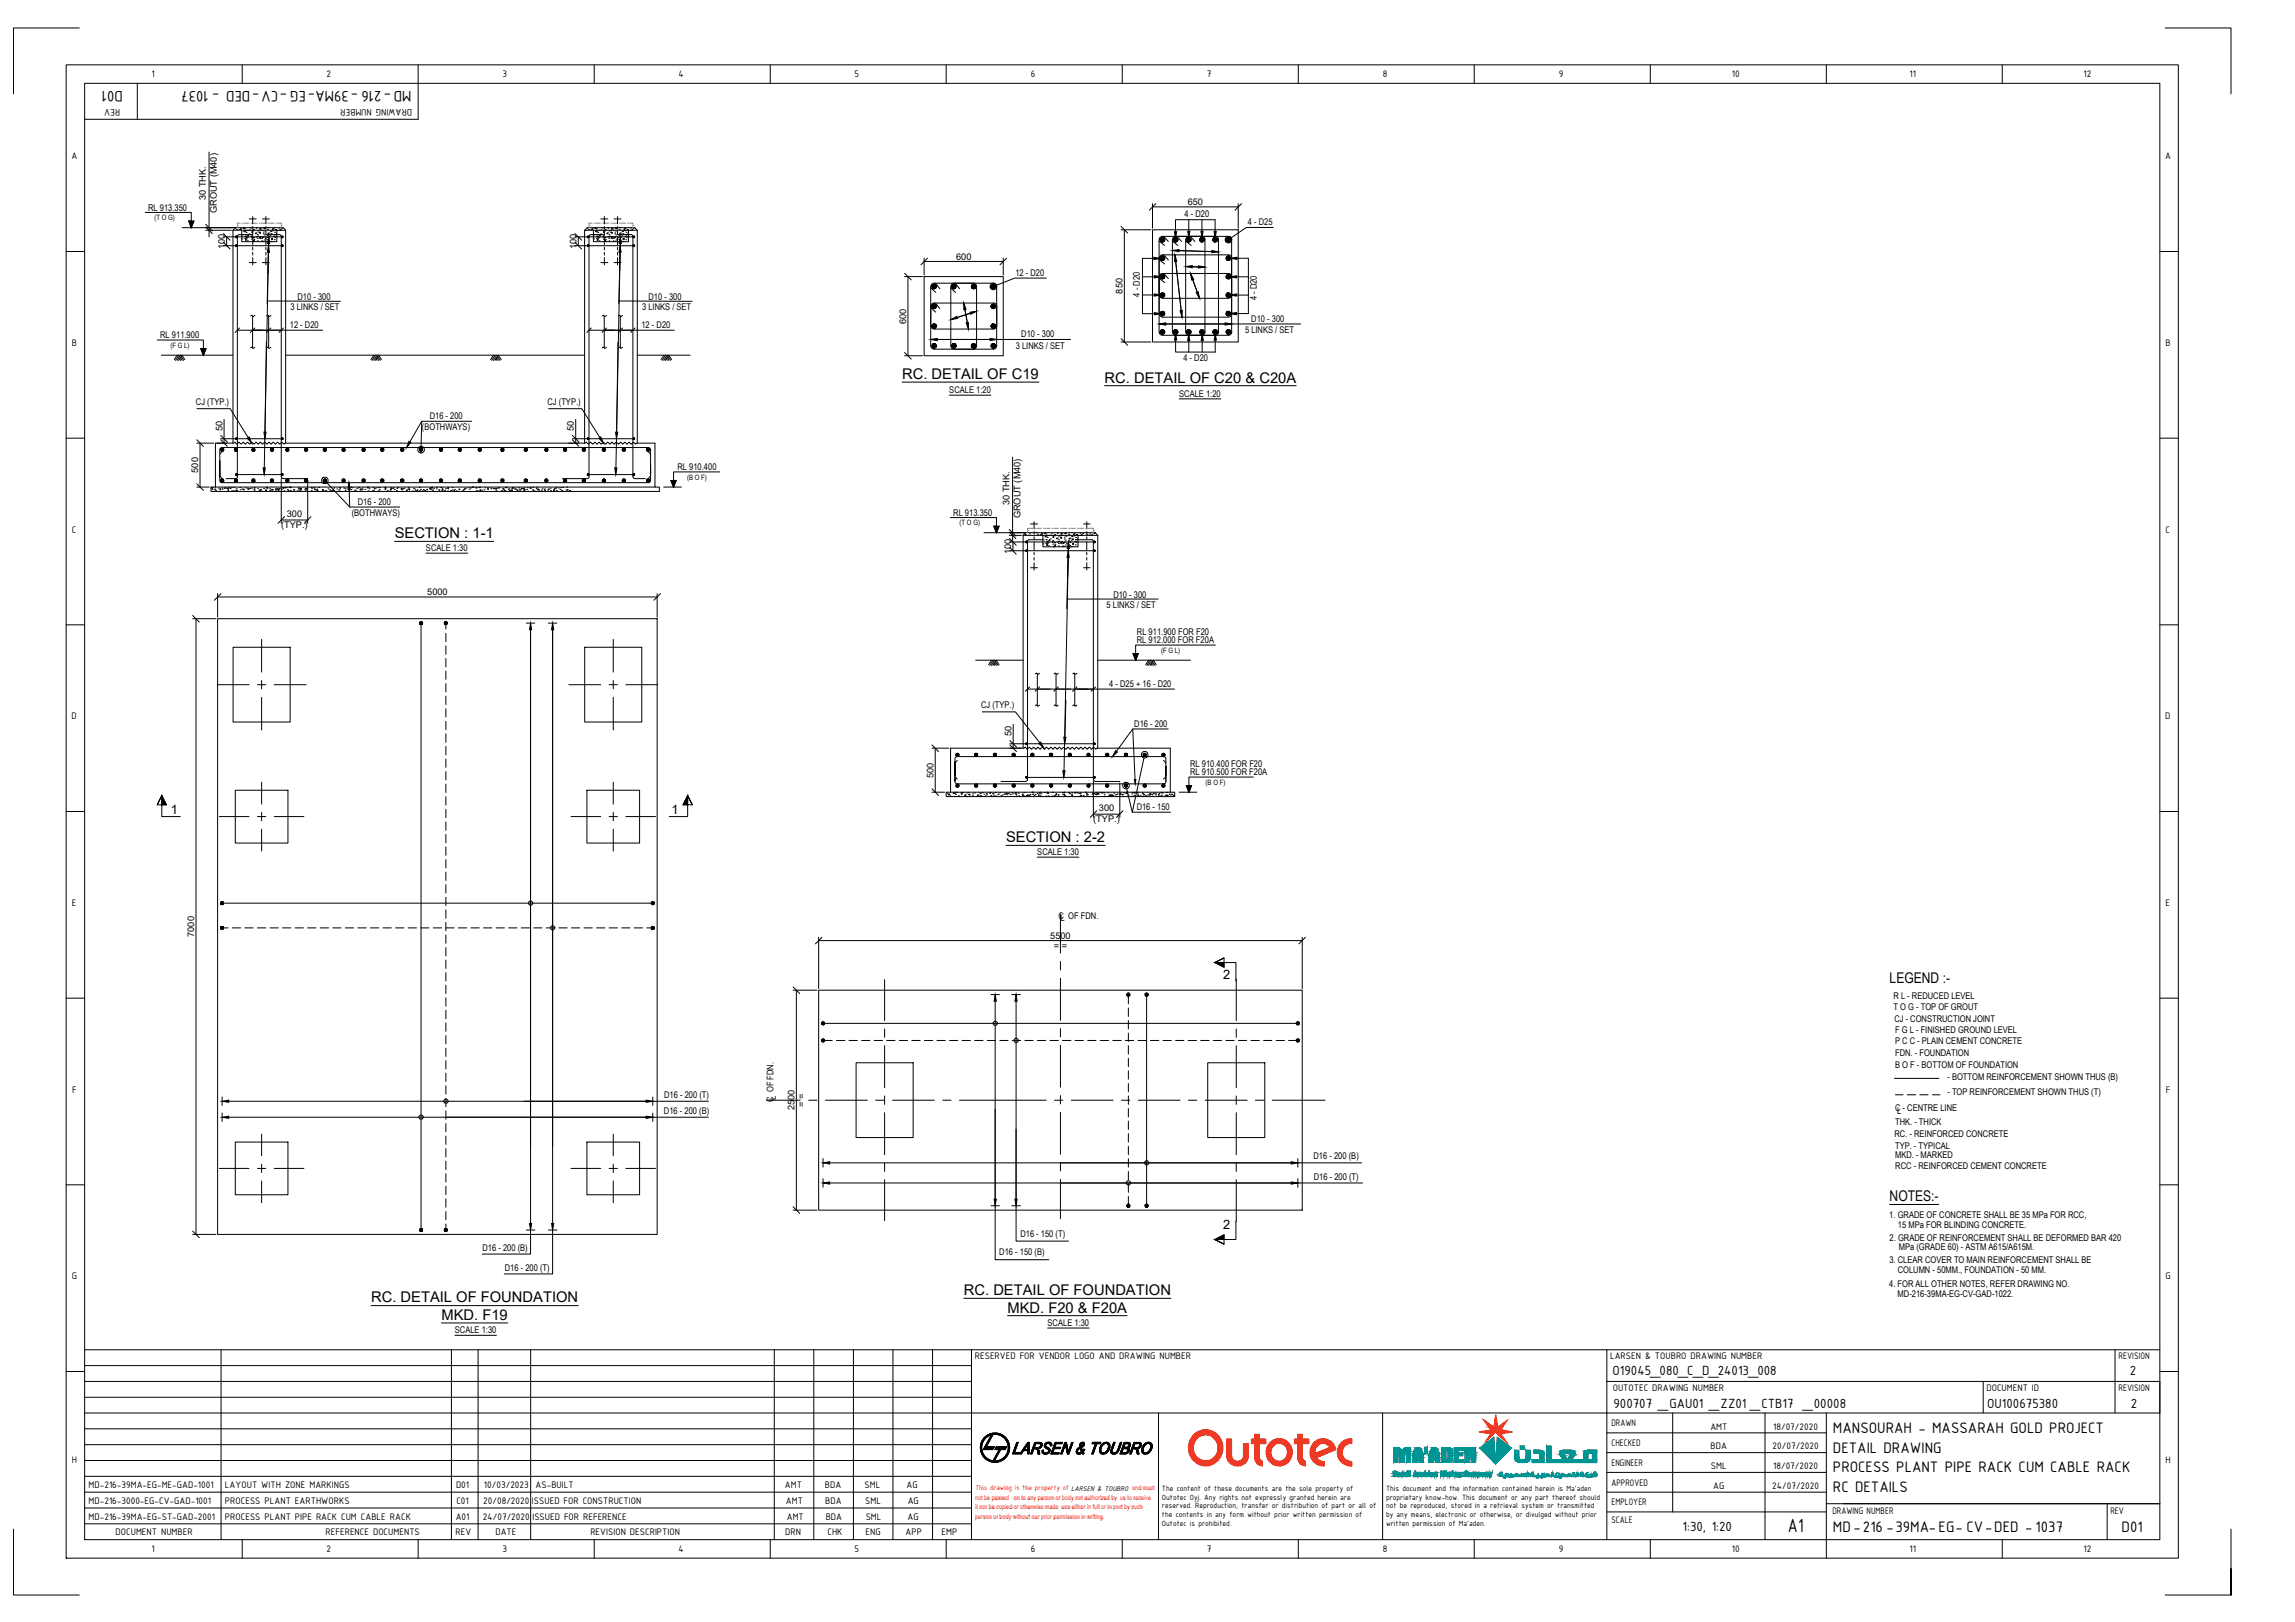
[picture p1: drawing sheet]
<svg xmlns="http://www.w3.org/2000/svg" width="841mm" height="594mm" viewBox="0 0 841 594" stroke-linecap="round" stroke-linejoin="round" font-family="sans-serif">
<defs><g id="words">
<text font-size="7.5" x="655.2" y="561.3">A1</text>
<g font-size="6">
<text x="45" y="33.4" transform="rotate(-180 45 33.4)">D01</text>
<text x="150.8" y="33.4" transform="rotate(-180 150.8 33.4)">MD-216 -39MA-EG -CV-DED - 1037</text>
<text x="671.7" y="524.8">MANSOURAH - MASSARAH GOLD PROJECT</text>
<text x="671.7" y="532">DETAIL DRAWING</text>
<text x="671.7" y="539.3">PROCESS PLANT PIPE RACK CUM CABLE RACK</text>
<text x="671.7" y="546.5">RC DETAILS</text>
<text x="671.7" y="561">MD-216 -39MA-EG- CV-DED - 1037</text>
<text x="777.5" y="561">D01</text>
</g>
<g font-size="5.4">
<text x="330.6" y="138.8">RC. DETAIL OF C19</text>
<text x="404.8" y="140.1">RC. DETAIL OF C20 &amp; C20A</text>
<text x="144.6" y="197.1">SECTION : 1-1</text>
<text x="368.7" y="308.5">SECTION : 2-2</text>
<text x="692.5" y="359.9">LEGEND :-</text>
<text x="692.5" y="440">NOTES:-</text>
<text x="136" y="477.1">RC. DETAIL OF FOUNDATION</text>
<text x="353.2" y="474.4">RC. DETAIL OF FOUNDATION</text>
<text x="161.8" y="483.4">MKD. F19</text>
<text x="369.2" y="480.7">MKD. F20 &amp; F20A</text>
</g>
<g font-size="5.2">
<text x="590.9" y="503.5">O19045_080_C_D_24013_008</text>
<text x="780.5" y="503.5">2</text>
<text x="591.3" y="515.6">900707 _GAU01 _ZZ01 _CTB17 _00008</text>
<text x="728.2" y="515.6">OU100675380</text>
<text x="780.9" y="515.6">2</text>
<text x="616.6" y="560.6">1:30, 1:20</text>
</g>
<g font-size="4.7">
<text x="62.6" y="298">1</text>
<text x="246.1" y="298">1</text>
<text x="448.3" y="358.4">2</text>
<text x="448.3" y="450.2">2</text>
</g>
<g font-size="3.7">
<text x="55.6" y="28.2">1</text>
<text x="119.7" y="28.3">2</text>
<text x="184.1" y="28.2">3</text>
<text x="248.6" y="28.2">4</text>
<text x="313.1" y="28.2">5</text>
<text x="377.7" y="28.3">6</text>
<text x="442.2" y="28.2">7</text>
<text x="506.7" y="28.2">8</text>
<text x="571.2" y="28.2">9</text>
<text x="634.6" y="28.2">10</text>
<text x="699.7" y="28.2">11</text>
<text x="763.6" y="28.3">12</text>
<text x="44.1" y="40.1" transform="rotate(-180 44.1 40.1)">REV</text>
<text x="151" y="40.1" transform="rotate(-180 151 40.1)">DRAWING NUMBER</text>
<text x="26.2" y="58.4">A</text>
<text x="793.4" y="58.4">A</text>
<text x="26.3" y="126.7">B</text>
<text x="793.5" y="126.7">B</text>
<text x="26.3" y="195.1">C</text>
<text x="793.5" y="195.1">C</text>
<text x="26.2" y="263.5">D</text>
<text x="793.5" y="263.5">D</text>
<text x="26.4" y="331.9">E</text>
<text x="793.6" y="331.9">E</text>
<text x="26.4" y="400.2">F</text>
<text x="793.7" y="400.2">F</text>
<text x="26.3" y="468.6">G</text>
<text x="793.6" y="468.6">G</text>
<text x="357.2" y="497.8">RESERVED FOR VENDOR LOGO AND DRAWING NUMBER</text>
<text x="590" y="497.8">LARSEN &amp; TOUBRO DRAWING NUMBER</text>
<text x="776.3" y="497.8">REVISION</text>
<text x="591" y="509.3">OUTOTEC DRAWING NUMBER</text>
<text x="727.9" y="509.3">DOCUMENT ID</text>
<text x="776.3" y="509.3">REVISION</text>
<text x="590.5" y="522.4">DRAWN</text>
<text x="626.8" y="523.6">AMT</text>
<text x="649.8" y="523.6">18/07/2020</text>
<text x="590.5" y="529.6">CHECKED</text>
<text x="626.9" y="530.8">BDA</text>
<text x="649.6" y="530.8">20/07/2020</text>
<text x="26.3" y="536">H</text>
<text x="590.5" y="536.9">ENGINEER</text>
<text x="627" y="538.1">SML</text>
<text x="649.8" y="538.1">18/07/2020</text>
<text x="793.6" y="536">H</text>
<text x="32.5" y="545.1">MD-216-39MA-EG-ME-GAD-1001</text>
<text x="82.5" y="545.1">LAYOUT WITH ZONE MARKINGS</text>
<text x="167.1" y="545.1">D01</text>
<text x="177.4" y="545.1">10/03/2023</text>
<text x="196.2" y="545.1">AS-BUILT</text>
<text x="287.6" y="545.1">AMT</text>
<text x="302.2" y="545.1">BDA</text>
<text x="316.9" y="545.1">SML</text>
<text x="332.2" y="545.1">AG</text>
<text x="590.5" y="544.1">APPROVED</text>
<text x="627.8" y="545.3">AG</text>
<text x="649.5" y="545.3">24/07/2020</text>
<text x="32.5" y="550.9">MD-216-3000-EG-CV-GAD-1001</text>
<text x="82.5" y="550.9">PROCESS PLANT EARTHWORKS</text>
<text x="167.2" y="550.9">C01</text>
<text x="177.1" y="550.9">20/08/2020</text>
<text x="194.9" y="550.9">ISSUED FOR CONSTRUCTION</text>
<text x="288" y="550.9">AMT</text>
<text x="302.4" y="550.9">BDA</text>
<text x="317.1" y="550.9">SML</text>
<text x="332.6" y="550.9">AG</text>
<text x="590.5" y="551.3">EMPLOYER</text>
<text x="32.5" y="556.7">MD-216-39MA-EG-ST-GAD-2001</text>
<text x="82.5" y="556.7">PROCESS PLANT PIPE RACK CUM CABLE RACK</text>
<text x="167" y="556.7">A01</text>
<text x="177" y="556.7">24/07/2020</text>
<text x="195.1" y="556.7">ISSUED FOR REFERENCE</text>
<text x="288.3" y="556.7">AMT</text>
<text x="302.6" y="556.7">BDA</text>
<text x="317.2" y="556.7">SML</text>
<text x="332.6" y="556.7">AG</text>
<text x="590.5" y="558">SCALE</text>
<text x="671.5" y="554.4">DRAWING NUMBER</text>
<text x="773.4" y="554.4">REV</text>
<text x="42.4" y="562.2">DOCUMENT NUMBER</text>
<text x="119.3" y="562.2">REFERENCE DOCUMENTS</text>
<text x="166.9" y="562.2">REV</text>
<text x="181.6" y="562.2">DATE</text>
<text x="216.4" y="562.2">REVISION DESCRIPTION</text>
<text x="287.7" y="562.2">DRN</text>
<text x="303.2" y="562.2">CHK</text>
<text x="317.2" y="562.2">ENG</text>
<text x="331.8" y="562.2">APP</text>
<text x="345" y="562.2">EMP</text>
<text x="55.6" y="568.4">1</text>
<text x="119.7" y="568.5">2</text>
<text x="184.1" y="568.4">3</text>
<text x="248.6" y="568.4">4</text>
<text x="313.1" y="568.4">5</text>
<text x="377.7" y="568.5">6</text>
<text x="442.2" y="568.4">7</text>
<text x="506.7" y="568.4">8</text>
<text x="571.2" y="568.5">9</text>
<text x="634.6" y="568.4">10</text>
<text x="699.7" y="568.4">11</text>
<text x="763.6" y="568.5">12</text>
</g>
<g font-size="3.4">
<text x="54.3" y="77.1">RL 913.350</text>
<text x="75.4" y="73.2" transform="rotate(-90 75.4 73.2)">30 THK.</text>
<text x="435.3" y="75.1">650</text>
<text x="79.5" y="78.1" transform="rotate(-90 79.5 78.1)">GROUT (M40)</text>
<text x="434.1" y="79.5">4 - D20</text>
<text x="457.3" y="82.4">4 - D25</text>
<text x="82.4" y="91.3" transform="rotate(-90 82.4 91.3)">100</text>
<text x="211.3" y="91.3" transform="rotate(-90 211.3 91.3)">100</text>
<text x="350.4" y="95.1">600</text>
<text x="372.1" y="101">12 - D20</text>
<text x="411.4" y="107.5" transform="rotate(-90 411.4 107.5)">850</text>
<text x="106.5" y="113.4">3 LINKS / SET</text>
<text x="109" y="109.7">D10 - 300</text>
<text x="235.3" y="113.4">3 LINKS / SET</text>
<text x="237.6" y="109.7">D10 - 300</text>
<text x="417.7" y="108.7" transform="rotate(-90 417.7 108.7)">4 - D20</text>
<text x="460.5" y="110" transform="rotate(-90 460.5 110)">4 - D20</text>
<text x="332.1" y="118.6" transform="rotate(-90 332.1 118.6)">600</text>
<text x="458.5" y="117.8">D10 - 300</text>
<text x="58.7" y="123.8">RL 911.900</text>
<text x="106.2" y="120">12 - D20</text>
<text x="235.1" y="120">12 - D20</text>
<text x="374.3" y="123.5">D10 - 300</text>
<text x="456.3" y="122.1">5 LINKS / SET</text>
<text x="372.2" y="127.8">3 LINKS / SET</text>
<text x="433.6" y="132.2">4 - D20</text>
<text x="71.8" y="148.4">CJ (TYP.)</text>
<text x="200.6" y="148.4">CJ (TYP.)</text>
<text x="347.9" y="144.1">SCALE 1:20</text>
<text x="432.1" y="145.4">SCALE 1:20</text>
<text x="157.5" y="153.4">D16 - 200</text>
<text x="81.5" y="157.8" transform="rotate(-90 81.5 157.8)">50</text>
<text x="154.6" y="157.4">(BOTHWAYS)</text>
<text x="210.3" y="157.8" transform="rotate(-90 210.3 157.8)">50</text>
<text x="72.7" y="173.1" transform="rotate(-90 72.7 173.1)">500</text>
<text x="248.3" y="172.1">RL 910.400</text>
<text x="131.1" y="184.9">D16 - 200</text>
<text x="369.9" y="185" transform="rotate(-90 369.9 185)">30 THK.</text>
<text x="105.1" y="189.3">300</text>
<text x="128.9" y="189">(BOTHWAYS)</text>
<text x="349.3" y="188.8">RL 913.350</text>
<text x="374" y="189.9" transform="rotate(-90 374 189.9)">GROUT (M40)</text>
<text x="103" y="193.3">(TYP.)</text>
<text x="156.1" y="201.9">SCALE 1:30</text>
<text x="370.6" y="203" transform="rotate(-90 370.6 203)">100</text>
<text x="156.6" y="218">5000</text>
<text x="408" y="218.9">D10 - 300</text>
<text x="405.5" y="222.6">5 LINKS / SET</text>
<text x="416.6" y="232.5">RL 911.900 FOR F20</text>
<text x="416.6" y="235.6">RL 912.000 FOR F20A</text>
<text x="406.5" y="251.5">4 - D25 + 16 - D20</text>
<text x="359.5" y="259.4">CJ (TYP.)</text>
<text x="370.7" y="269.5" transform="rotate(-90 370.7 269.5)">50</text>
<text x="415.7" y="266.1">D16 - 200</text>
<text x="436.1" y="280.8">RL 910.400 FOR F20</text>
<text x="342.1" y="284.9" transform="rotate(-90 342.1 284.9)">500</text>
<text x="436.1" y="283.9">RL 910.500 FOR F20A</text>
<text x="402.7" y="297">300</text>
<text x="416.5" y="296.6">D16 - 150</text>
<text x="400.6" y="301.1">(TYP.)</text>
<text x="380.1" y="313.3">SCALE 1:30</text>
<text x="387.9" y="336.4">C OF FDN.</text>
<text x="388.6" y="337.3">L</text>
<text x="71.1" y="343.1" transform="rotate(-90 71.1 343.1)">7000</text>
<text x="384.9" y="343.8">5500</text>
<text x="386.2" y="347.5">= =</text>
<text x="693.9" y="365.8">R L - REDUCED LEVEL</text>
<text x="693.9" y="369.8">T O G - TOP OF GROUT</text>
<text x="694.2" y="374.2">CJ - CONSTRUCTION JOINT</text>
<text x="694.5" y="378.3">F G L - FINISHED GROUND LEVEL</text>
<text x="694.5" y="382.4">P C C - PLAIN CEMENT CONCRETE</text>
<text x="694.5" y="386.8">FDN. - FOUNDATION</text>
<text x="694.5" y="391.3">B O F - BOTTOM OF FOUNDATION</text>
<text x="713.6" y="395.5">- BOTTOM REINFORCEMENT SHOWN THUS (B)</text>
<text x="713.6" y="401.1">- TOP REINFORCEMENT SHOWN THUS (T)</text>
<text x="243.4" y="402.3">D16 - 200 (T)</text>
<text x="283.5" y="403.6" transform="rotate(-90 283.5 403.6)">C OF FDN.</text>
<text x="284.3" y="402.9" transform="rotate(-90 284.3 402.9)">L</text>
<text x="291.2" y="406.7" transform="rotate(-90 291.2 406.7)">2500</text>
<text x="294.8" y="405.4" transform="rotate(-90 294.8 405.4)">= =</text>
<text x="694.5" y="407">C - CENTRE LINE</text>
<text x="243.3" y="408.2">D16 - 200 (B)</text>
<text x="694.5" y="412">THK. - THICK</text>
<text x="695.2" y="408.1">L</text>
<text x="694.2" y="416.4">RC. - REINFORCED CONCRETE</text>
<text x="481.4" y="424.5">D16 - 200 (B)</text>
<text x="694.5" y="420.7">TYP. - TYPICAL</text>
<text x="694.5" y="424.3">MKD. - MARKED</text>
<text x="694.5" y="428.2">RCC - REINFORCED CEMENT CONCRETE</text>
<text x="481.4" y="432.1">D16 - 200 (T)</text>
<text x="692.3" y="446">1. GRADE OF CONCRETE SHALL BE 35 MPa FOR RCC,</text>
<text x="695.5" y="449.6">15 MPa FOR BLINDING CONCRETE.</text>
<text x="373.9" y="453.1">D16 - 150 (T)</text>
<text x="692.5" y="454.4">2. GRADE OF REINFORCEMENT SHALL BE DEFORMED BAR 420</text>
<text x="176.8" y="458.3">D16 - 200 (B)</text>
<text x="366.2" y="459.7">D16 - 150 (B)</text>
<text x="695.8" y="457.7">MPa (GRADE 60) - ASTM A615/A615M.</text>
<text x="185" y="465.6">D16 - 200 (T)</text>
<text x="692.4" y="462.7">3. CLEAR COVER TO MAIN REINFORCEMENT SHALL BE</text>
<text x="695.4" y="466.4">COLUMN - 50MM., FOUNDATION - 50 MM.</text>
<text x="692.3" y="471.3">4. FOR ALL OTHER NOTES, REFER DRAWING NO.</text>
<text x="695.4" y="474.9">MD-216-39MA-EG-CV-GAD-1022.</text>
<text x="383.9" y="485.7">SCALE 1:30</text>
<text x="166.7" y="488.4">SCALE 1:30</text>
</g>
<g font-size="3">
<text x="425.8" y="546.1">The content of these documents are the sole property of</text>
<text x="425.8" y="549.3">Outotec Oyj. Any rights not expressly granted herein are</text>
<text x="507.9" y="546.1">This document and the information contained herein is Ma'aden</text>
<text x="507.9" y="549.3">proprietary know-how. This document or any part thereof should</text>
<text x="425.8" y="552.5">reserved. Reproduction, transfer or distribution of part or all of</text>
<text x="425.8" y="555.7">the contents in any form without prior written permission of</text>
<text x="507.9" y="552.5">not be reproduced, stored in a retrieval system or transmitted</text>
<text x="507.9" y="555.7">by any means, electronic or otherwise, or divulged without prior</text>
<text x="425.8" y="558.9">Outotec is prohibited.</text>
<text x="507.9" y="558.9">written permission of Ma'aden.</text>
</g>
<g font-size="2.7">
<text x="56.6" y="80.6">(T O G)</text>
<text x="62.4" y="127.3">(F G L)</text>
<text x="251.8" y="175.6">(B O F)</text>
<text x="351.6" y="192.4">(T O G)</text>
<text x="425.5" y="239.1">(F G L)</text>
<text x="441.8" y="287.4">(B O F)</text>
</g>
<text font-size="2.7" fill="#f00" x="357.5" y="545.8">This drawing is the property of LARSEN &amp; TOUBRO and must</text>
<g font-size="2.4" fill="#f00">
<text x="357.4" y="549.3">not be passed on to any person or body not authorized by us to receive</text>
<text x="357.4" y="552.8">it nor be copied or otherwise made use either in full or in part by such</text>
<text x="357.4" y="556.3">person or body without our prior permission in writing.</text>
</g>
</g></defs>
<!-- layer: CI-DIM -->
<g fill="none" stroke="#000" stroke-width=".37">
<path d="M76.6 55.7v31M422.3 74.6v9M422.3 75.8h31.5M453.8 74.6v9M75.4 84.3h9.4M75.4 83.4h10.6M81.9 90h4.1M81.9 86.7h4.1M83 86.7v3.3M98.5 89.2l-.6 22.1M98.5 86.7l-1.7 84.7M210.7 90h4.2"/>
<path d="M210.7 86.7h4.2M211.9 86.7v3.3M227.3 89.2l-.5 22.1M227.4 86.7l-1.7 84.7M338.7 94.6v6.1M338.7 95.8h29M367.7 94.6v6.1M410.8 84.2h11M412 84.2v41.1M422.9 94.7l-4.2-.1v20.3h4.4M429.6 91.7l14.5 .5M430.6 93.3l2.2 20.4"/>
<path d="M430.9 95.8l2.2 20.4M432 91.8l14.5 .4M434.5 97.6l4.7 .2M435.6 80.5v4.2M436.9 97.7l4.7 .1M440.5 80.5v4.2M445.3 84.8v-4.3h-14.5v4.4M453.3 94.6h4.2v20.3h-4.4M93.4 115.5l-.5 .4-.6-.5-.5 .3M97.9 110.2l26.8 .2M99.3 115.5l-.5 .4-.6-.5-.5 .3M222.2 115.5l-.4 .4-.7-.5-.4 .3"/>
<path d="M226.8 110.2l26.8 .2M228.1 115.5l-.4 .4-.7-.5-.4 .3M331.5 101.3h6.6M332.7 101.3v29M353.2 111l1.7 9.5M355.5 114.7l-7.1 2.4M357.9 114l-7.1 2.3M418.7 101.4h4.3M418.7 108h4.3M424.8 118.7h51.9M436.3 100.2l2.4 6.8M437.1 102.4l2.5 6.9"/>
<path d="M453.1 101.4h4.4M453.1 108.1h4.4M93.4 127.2l-.7 .4-.3-.5-.6 .3M97.6 125.3l-.5 33M99.3 127.2l-.7 .4-.4-.5-.5 .3M222.2 127.2l-.6 .4-.4-.5-.5 .3M226.5 125.3l-.5 33M228.1 127.2l-.6 .4-.4-.5-.5 .3M331.5 130.3h6.6M341.1 124.3h51.2M410.8 125.3h11M430.8 124.5v4.4h14.5v-4.3"/>
<path d="M435.6 124.7v4.2M440.5 124.7v4.2M72.2 149.7h12.2l6.6 10.6M82.1 153.6v8.7M172.8 154.3h-18.3l-4.3 7.5M201 149.7h12.2l6.6 10.6M211 153.6v8.7M72.1 178.4h4.6M72.1 162.3h6.2M73.3 162.3v16.1M79.5 162.3h3.8M80.9 160.7h5.1"/>
<path d="M103.1 175.3v16.4M112.8 175.9v15.8M128 179.2l.2 6.5M208.4 162.3h3.8M209.7 160.7h5.2M371.1 167.4v31.1M103.1 190.5h9.7M369.9 196.1h4.4M369.9 195.1h5.6M370 198.5h5.6M371.2 198.5v3.2M391.6 198.5l-1.7 83.8"/>
<path d="M79.7 217.4v8.6M79.7 218.7h161.1M240.8 217.4v8.6M370 201.7h5.6M391.1 219.4h33.3M391.5 200.9l-.6 22.1M70.6 226.6h8.5M71.8 226.6v225.5M192.9 228.2h3.1M194.4 228.2v219.9M200.9 228.2h3.2M202.5 228.2v219.9"/>
<path d="M380.9 246.6l-.4 .4-.7-.5-.4 .3M380.9 258.3l-.6 .4-.4-.5-.5 .3M387.8 258.3l-.7 .4-.3-.5-.5 .3M387.8 246.6l-.5 .4-.6-.5-.4 .3M390.6 256.4l-.3 13.6M394.6 258.3l-.6 .4-.4-.5-.5 .3M394.7 246.6l-.5 .4-.6-.5-.5 .3M341.5 274h6.3M342.7 274v16.2M359.9 260.7h12.2l8.9 11.3M370.1 274h4.2M370.1 272.4h5.5"/>
<path d="M371.3 265.3v8.7M415.1 267l.9 18.5M428.1 267h-13l-6 8.2M341.5 290.2h4.6M400.7 286.2v13.2M400.7 298.2h9.7M410.4 286.8v12.6M300 343.3v18.8M300 344.5h177.2M477.2 343.3v18.8M290.6 362.7h8.8M291.8 362.7v80.5"/>
<path d="M363.2 364.3h3.1M364.7 366.7v94.7h19.7M370.8 364.3h3.1M372.3 366.7v87.9h19.3M81.4 401.8v3.1M81.4 407.7v3.1M83.8 409.2h175.8M83.8 403.4h175.8M239.2 401.8v3.1M239.2 407.7v3.1M301.6 424.3v3.2M301.6 431.7v3.1"/>
<path d="M304 425.9h195M304 433.3h195.3M475.6 424.3v3.2M475.6 431.7v3.1M70.6 452.1h8.5M192.9 450.5h3.1M194.4 450.5v8.8h-17.7M200.9 450.5h3.2M202.5 450.5v16.1h-17.7M290.6 443.2h8.8M363.2 441.6h3.1M370.8 441.6h3.1"/>
<circle cx="194.4" cy="330.8" r=".78"/>
<circle cx="202.5" cy="339.8" r=".78"/>
<circle cx="364.7" cy="374.8" r=".78"/>
<circle cx="372.4" cy="381.1" r=".78"/>
<circle cx="154.3" cy="409.2" r=".78"/>
<circle cx="163.4" cy="403.3" r=".78"/>
<circle cx="413.5" cy="433.3" r=".78"/>
<circle cx="420.2" cy="425.9" r=".78"/>
</g>
<!-- layer: 0 -->
<g fill="none" stroke="#000" stroke-width=".37">
<path d="M53.2 77.8h16.9v5.6v-2.5h-.9l.9 2.5 1-2.5M92.6 79.3v2.7M97.4 79.3v2.7M221.5 79.3v2.7M226.3 79.3v2.7M423.6 74.6l-2.4 2.4M455 74.6l-2.4 2.4M66.8 83.4h36.9l1 .9M75.4 83.1l2.4 2.5M75.4 82.2l2.4 2.4M81.9 88.8l2.4 2.4M81.9 85.6l2.4 2.4"/>
<path d="M86.3 83.5h.1M86.3 83.4l-.9 .9M86.7 84.1h.1M87.6 84.1h.1M88.3 83.6l.1 .4-.4-.1zM88.7 87.5h.1M88.7 86h.1M89.1 83.7h.1M89.3 83.5l.3-.1-.1 .3zM89.6 84.9v-.3l-.2 .2 .2 .1M89.6 87.3h.1M89.7 83.8h.1"/>
<path d="M89.7 85.9h.1M89.8 84.4h.1M89.8 86.5h.1M89.8 84.9h.1M90.1 87.8h.1M90.1 86.8l.3-.1-.1 .3zM90.2 86.5h.1M90.2 87.7v.3l-.3-.1zM90.2 85.1h.1M90.2 87.3h.1M90.6 84.4h.1M90.7 87h.1"/>
<path d="M90.7 88.2h.1M91.1 85.9v.4l-.3-.1zM91.3 85.7h.1M91.3 84.2h.1M91.3 96.2h2.6M91.3 80.2h2.6M91.8 83.5h.1M92 86.6h.1M92.1 86.9h.1M92.2 87.6h.1M92.2 86.2h.1M92.2 84.5h.1"/>
<path d="M92.3 84.8h.1M92.3 85.1l.2-.2 .1 .2zM92.6 83v.9M92.6 84.8v1M92.6 86.7v2.9M92.6 90.6v.9M92.6 92.5v.9M92.6 94.4v2.6M92.7 84.3h.1M92.7 88.5l.2-.2-.1 .2M92.7 88.4h.1M92.8 87h.1"/>
<path d="M92.8 84.5h.1M92.9 87.1h.1M92.9 84.1h.1M93 87.8h.1M93.1 88v.2h-.2zM93.6 85.5l.2-.2v.3zM93.8 86.8h.1M93.9 85.3h.1M94.1 83.4h.1M94.2 86.7h.1M94.3 87.3h.1M94.3 85.9h.1"/>
<path d="M94.3 88.2h.1M94.3 84.6h.1M94.4 86.5h.1M94.9 85.2h.1M95 84.6h.1M95 87.2h.1M95.2 83.9l.2-.2v.3zM95.2 85.3l.2-.2 .1 .3zM95.4 86.6h.1M95.4 87.4h.1M95.4 86.6l.1 .4-.3-.1zM95.5 83.7h.1"/>
<path d="M95.9 84.3h.1M96 87.1l.3-.1-.1 .2zM96 88.5v-.3l-.2 .2 .3 .1M96.2 96.2h2.5M96.2 80.2h2.5M96.3 88.3h.1M96.4 87h.1M96.4 86.7h.1M96.4 85.6h.1M96.5 85h.1M96.5 83.6h.1M96.8 86.1h.1"/>
<path d="M96.9 87.9h.1M97.1 83.5v.3l-.2-.1zM97.1 84.7h.1M97.2 87.3h.1M97.4 83v.9M97.4 84.8v1M97.4 86.7v2.9M97.4 90.6v.9M97.4 92.5v.9M97.4 94.4v2.6M97.8 87h.1M97.9 87.8h.1"/>
<path d="M97.9 86.3h.1M98 84h.1M98.1 83.4h.1M98.4 85.6v-.2l-.2 .2h.3M98.5 88.1h.1M98.5 86.7h.1M98.5 85.3h.1M98.5 86.8h.1M99 86.1h.1M99 88.5h-.1M99 88.5h.1M99 84.7h.1"/>
<path d="M99.2 85.7h.1M99.3 84.8h.1M99.4 88.4h.1M99.4 85.8l.3-.1-.1 .2zM99.4 87.4h.1M99.5 87.5h.1M99.8 87.2l.1 .4h-.4M99.9 87.2l-.4 .4M100 83.8l.1 .2h-.3zM100.1 84.5h.1M100.1 83.7h.1M100.2 86.6h.1"/>
<path d="M100.5 87.8h.1M100.5 85.9h.1M100.6 86.4h.1M100.6 85.1h.1M100.7 87h.1M100.8 84.1h.1M101 84.2l.3-.1-.1 .2zM101.3 85.6l.1 .3h-.3zM102.1 84.3h.1M102.2 83.5h.1M102.9 84l.1 .3h-.3zM103.2 83.7h.1"/>
<path d="M210.7 88.8l2.4 2.4M210.7 85.6l2.4 2.4M214.2 84.3l1-.9h17.4l.9 .9M215.1 83.5h.1M215.5 84.1h.1M216.5 84.1h.1M217.2 83.6v.4l-.3-.1zM217.5 87.5h.1M217.6 86h.1M217.9 83.7h.1M218.2 83.5l.2-.1-.1 .3zM218.4 84.6l.1 .3-.2-.1z"/>
<path d="M218.5 87.3h.1M218.6 83.8h.1M218.6 85.9h.1M218.6 84.4h.1M218.7 86.5h.1M218.7 84.9h.1M218.9 87.8h.1M219 86.8l.3-.1-.1 .3zM219 86.5h.1M219 87.7l.1 .3-.3-.1zM219.1 85.1h.1M219.1 87.3h.1"/>
<path d="M219.5 84.4h.1M219.5 87h.1M219.5 88.2h.1M219.9 85.9l.1 .4-.3-.1zM220.2 85.7h.1M220.2 84.2h.1M220.2 96.2h2.5M220.2 80.2h2.5M220.7 83.5h.1M220.8 86.6h.1M220.9 86.9h.1M221.1 87.6h.1"/>
<path d="M221.1 86.2h.1M221.1 84.5h.1M221.1 84.8h.1M221.2 85.1l.2-.2v.2zM221.5 83v.9M221.5 84.8v1M221.5 86.7v2.9M221.5 90.6v.9M221.5 92.5v.9M221.5 94.4v2.6M221.6 84.3h-.1M221.6 88.5l.1-.2-.1 .2"/>
<path d="M221.6 88.4h.1M221.6 87h.1M221.6 84.5h.1M221.7 87.1h.1M221.8 84.1h.1M221.9 87.8h.1M221.9 88l.1 .2h-.2zM222.4 85.5l.3-.2-.1 .3zM222.7 86.8h.1M222.7 85.3h.1M222.9 83.4h.1M223 86.7h.1"/>
<path d="M223.1 87.3h.1M223.2 85.9h.1M223.2 88.2h.1M223.2 84.6h.1M223.3 86.5h.1M223.8 85.2h.1M223.8 84.6h.1M223.9 87.2h.1M224.1 83.9l.2-.2-.1 .3zM224.1 85.3l.2-.2 .1 .3zM224.2 86.6h.1M224.3 87.4h.1"/>
<path d="M224.3 86.6l.1 .4-.4-.1zM224.4 83.7h.1M224.8 84.3h.1M224.9 88.2v.3l-.2-.1zM224.9 87.1l.3-.1-.1 .2zM225 96.2h2.6M225 80.2h2.6M225.2 88.3h.1M225.2 87h.1M225.2 86.7h.1M225.3 85.6h.1M225.3 85h.1"/>
<path d="M225.4 83.6h.1M225.7 86.1h.1M225.7 83.7l.2-.2 .1 .3zM225.7 87.9h.1M226 84.7h.1M226.1 87.3h.1M226.3 83v.9M226.3 84.8v1M226.3 86.7v2.9M226.3 90.6v.9M226.3 92.5v.9M226.3 94.4v2.6"/>
<path d="M226.7 87h.1M226.8 87.8h.1M226.8 86.3h.1M226.9 84h.1M226.9 83.4h.1M227.2 85.4l.1 .2h-.2zM227.3 88.1h.1M227.4 86.7h.1M227.4 85.3h.1M227.4 86.8h.1M227.8 86.1h.1M227.8 88.5h-.1"/>
<path d="M227.8 88.5h.1M227.9 84.7h.1M228.1 85.7h.1M228.2 84.8h.1M228.2 88.4h.1M228.3 85.8l.3-.1-.1 .2zM228.3 87.4h.1M228.3 87.5h.1M228.7 87.6v-.4l-.3 .4h.4M228.9 84l-.1-.2-.1 .2h.2M228.9 84.5h.1M229 83.7h.1"/>
<path d="M229.1 86.6h.1M229.3 87.8h.1M229.4 85.9h.1M229.4 86.4h.1M229.5 85.1h.1M229.6 87h.1M229.7 84.1h.1M229.9 84.2l.3-.1-.1 .2zM230.2 85.6v.3h-.2zM231 84.3h.1M231.1 83.5h.1M231.8 84v.3h-.2z"/>
<path d="M232.1 83.7h.1M339.9 94.6l-2.4 2.4M368.9 94.6l-2.4 2.4M410.8 82.9l2.4 2.5M466.6 83.3h-9.9l-5.6 3.8M331.5 100.1l2.5 2.4M383.4 101.9h-11.6l-6.7 2.6M57.6 124.5h16.9v5.6v-2.4h-.9l.9 2.4 1-2.4M59.1 130.1h26.3M87 120.9h31.2M87.8 120.1l-1.6 1.7M93.4 120.1l-1.6 1.7"/>
<path d="M99.3 120.1l-1.7 1.7M103.9 120.1l-1.6 1.7M104.7 130.1h109.5M215.8 120.9h31.3M216.6 120.1l-1.6 1.7M222.2 120.1l-1.6 1.7M228.1 120.1l-1.6 1.7M232.7 120.1l-1.6 1.7M233.5 130.1h19.4M331.5 129.1l2.5 2.4M410.8 124l2.4 2.4M80.9 159.5l2.4 2.4"/>
<path d="M154.5 154.3l-.2 9.2M209.7 159.5l2.5 2.4M72.1 177.2l2.4 2.4M72.1 161.1l2.4 2.4M77.4 178.6l.3-.1-.1 .2zM77.8 178.6h.1M77.9 178.9v.3l-.2-.1zM78.5 179.3h.1M78.7 179.1h.1M78.9 178.4h-1.6v1.6h164.3v-1.6h-1.6M79 179.6h.1M80 178.8h.1"/>
<path d="M80.5 179.1h.1M80.6 179.4l.2-.2zM80.9 161.1l2.4 2.4M81.4 178.8h.1M81.4 179.2h.1M82.2 178.9h.1M82.4 178.6h.1M82.7 178.8h.1M83.3 178.9l.3-.1-.1 .3zM83.8 178.8h.1M83.8 179.7v-.3l-.2 .2 .2 .1M83.9 178.4h.1"/>
<path d="M84.4 178.9h.1M84.7 179.8h.1M84.8 178.5h.1M85.4 162.3l.6-.4 .8 .8 .8-.8 .7 .8 .8-.8 .8 .8 .8-.8 .8 .8 .8-.8 .8 .8 .7-.8 .8 .8 .8-.8 .8 .8 .8-.8 .8 .8 .8-.8 .7 .8 .8-.8 .8 .8 .8-.8 .8 .8 .8-.8 .8 .8 .6-.4M85.4 179.7h.1M85.7 178.5h.1M86.4 179.6h.1M86.5 179.9l.2-.2v.2zM86.5 179h.1M86.8 179.6h.1M87.9 178.6h.1M88 179.4h.1"/>
<path d="M88.7 179.1h.1M88.9 179.3h.1M89.1 179.2l.3 .2v-.2l-.3 .1M90 178.7h.1M90.6 179h.1M90.9 179.2h.1M91 179h.1M91.6 178.9h.1M92.2 178.8h.1M93.1 178.7h.1M93.1 179.3h.1M93.1 179.6h.1"/>
<path d="M93.2 178.7h.1M94.4 178.9h.1M94.6 180h.1M95.2 179.8h.1M95.2 179.7l.1-.2-.3 .1 .2 .1M95.3 179.4h.1M95.5 179.2h.1M95.7 179.8h.1M96.6 178.9h.1M97.2 179.6h.1M97.3 179.5h.1M97.4 179.5h.1"/>
<path d="M97.8 178.4l-.2 .2 .3 .1M97.9 178.8h.1M97.9 178.4v.3M98.8 179h.1M98.9 179.7h.1M99.3 179.2h.1M99.6 179.6h.1M99.8 179.3h.1M100.8 179.2h.1M101 179.1h.1M101.2 179.8l-.1 .2M101.2 179.8l-.2 .2"/>
<path d="M101.3 179.3h.1M101.5 178.9h.1M101.8 179.7h.1M101.9 179.3l.3-.3 .1 .4M101.9 179.4h.4M102.4 178.9h.1M103.2 179.2h.1M103.6 178.6h.1M103.7 178.9h.1M104 179.8h.1M104.3 178.6l.3-.1-.1 .2zM105 178.6h.1"/>
<path d="M105.3 179.3h.1M105.6 179.7h.1M106 178.5h.1M106.2 179.9h.1M106.5 179.9h.1M106.7 178.6l-.1-.2-.1 .2h.2M107.5 179.4h.1M107.6 179.9h.1M107.7 179.4h.1M108.4 180h.1M109 179.5h.1M109.6 178.6v.3h-.2z"/>
<path d="M109.7 179.5h.1M109.8 179.1h.1M110 179.5h.1M110.1 179.4h.1M110.2 178.9l.3-.1-.1 .3zM111.6 179.2h.1M111.9 178.9h.1M111.9 179.6h.1M112.4 179.1h.1M112.5 178.9l.1 .3-.3-.1 .3-.2M113.9 179.9h.1M114 178.6h.1"/>
<path d="M114.1 179.7h.1M114.2 178.9h.1M114.8 178.6h.1M115.2 178.7h.1M115.5 179.4v-.2l-.2 .2h.2M116.1 179.6h.1M116.2 179.8h.1M116.4 179.2h-.3h.3M116.8 178.5h.1M118.1 179.4h.1M118.3 179.8h.1M118.4 179.9h.1"/>
<path d="M118.4 179.7l-.2-.1 .2-.2v.3M119.3 179.7h.1M119.9 176.9l8.3 8.8h18.3M120.3 179.1h.1M120.6 180h.1M120.8 179.5h.1M121.4 179.7l-.3 .2 .2-.2M121.7 179.9h.1M121.9 179.6l.3 .1v-.2l-.2 .1M122.3 178.8h.1M123.4 179.1h.1M124.1 179.5h.1"/>
<path d="M124.2 180h.1M124.3 179.9l-.1 .1M124.4 179.9h.1M124.4 178.5h.1M124.5 179h.1M126 178.8h.1M126.5 179.6h.1M126.5 179h.1M127.5 180h.1M127.8 179.9l.2 .1M127.9 178.4l.1 .4-.4-.1zM127.9 179.9l.2-.1-.1 .2"/>
<path d="M128.6 179.9h.1M128.6 179.3h.1M128.6 178.4h.1M128.9 178.6h.1M129.9 179.5h.1M130.1 179.7h.1M130.6 179h.1M131.3 178.6l.3-.1-.1 .2zM131.9 179.4l.4-.3v.4zM132.3 179.1h.1M132.7 179.4h.1M132.8 178.7h.1"/>
<path d="M133.7 179.2h.1M134.5 178.4h.1M134.6 178.7h.1M134.8 179.8h.1M134.9 178.4h.1M135.2 179h.1M136.7 178.5h.1M136.9 179.5h.1M137.4 179v-.2l-.2 .1 .2 .2M137.8 178.7h.1M138.6 179.7h.1M138.9 178.6h.1"/>
<path d="M139 179.2h.1M139.3 180h.1M141 179.3h.1M141.1 178.7h.1M141.1 178.9h.1M141.3 178.4v.2h-.2zM141.9 179.6h.1M142.9 179.5h.1M143.2 178.7h.1M143.2 178.8h.1M143.3 179.2h-.2M143.3 179.1l-.1 .3-.2-.2"/>
<path d="M143.4 178.9h.1M144.2 178.6l.1 .3h-.3l.3-.3M144.5 179.3h.1M145.3 179.7h.1M145.4 178.9h.1M145.8 178.5h.1M147 179.1l.2-.2v.3zM147.1 178.9h.1M147.3 179.5h.1M147.6 179h.1M148.1 178.8h.1M148.9 179.6l.3-.1-.1 .2z"/>
<path d="M149.4 179.2h.1M149.6 178.6h.1M149.8 179.1h.1M149.9 179.4h.2M149.9 179.4l.2-.2v.3M151.2 179.9h.1M151.5 178.9h.1M152 179.2h.1M152.2 179.7h.1M152.8 179.7h.1M153 179.5l.1 .2M153.1 179.4l-.2 .2 .2 .1"/>
<path d="M153.6 180h.1M153.7 178.6h.1M153.7 179.5h.1M154.2 179.2h.1M154.8 179.9l.3-.1-.3 .1M155.1 179.3h.1M155.6 179.7h.1M155.9 179.7l.1 .2h-.2M156 179.7l-.2 .2M156.3 179.2h.1M156.4 179.4h.1M157.3 179.1h.1"/>
<path d="M157.6 178.9h.1M157.8 179.4h.1M158 178.9l-.1-.4-.3 .3 .4 .1M158.2 178.6l.2 .1 .1-.2-.2 .1M158.5 179.5h.1M158.5 179.8h.1M158.9 178.9h.1M158.9 179.9l-.1 .1M159.9 179.1h.1M159.9 178.5h.1M160.7 179.5h.1M160.9 179.4h.1"/>
<path d="M161.5 178.5h.1M162 178.8h.1M162 179.5l.3-.3v.4zM162.9 179.6h.1M163 179.8h.1M163.3 179h.1M164 179.9h.1M164.1 178.5h.1M164.4 178.8l-.1 .2-.2-.1 .3-.1M165.1 179.7h.1M165.6 179.5h.1M165.7 178.6h.1"/>
<path d="M166.1 179.6h.1M166.6 179.3h.1M167.3 179.8h.1M168.1 179.1h.1M168.2 179.3h.1M169.4 179.9h.1M169.6 179.6h.1M170 179.2l.3-.1-.1 .3zM170.3 179h.1M170.7 178.8h.1M171.7 178.6h.1M172 179.2h.1"/>
<path d="M172.4 178.7h.1M173 178.4h.1M173.3 178.4h.1M174.4 178.8h.1M174.4 179.8h.1M174.5 178.5h.1M174.8 179.7h.1M175.5 178.6h.1M175.8 179.6h.1M175.9 179.6l.3-.1-.1 .2zM175.9 178.4l.1 .2h-.2zM176.6 179.5h.1"/>
<path d="M177.4 179.4h.1M177.7 178.6h.1M178.7 179.2h.1M178.7 178.9h.2v-.3l-.2 .3M179.9 178.7h.1M179.9 179h.1M180.7 179h.1M181 178.9h.1M181.6 179.1l.2 .1v-.3l-.2 .2M181.8 179.9l.3-.1zM182.1 178.8h.1M182.5 178.7h.1"/>
<path d="M182.9 178.7h.1M183.8 179.6h.1M184.1 180h.1M184.2 178.9h.1M184.7 179.2l.1 .3M184.8 179.2l-.2 .2h.2M184.9 179.7h.1M185.1 179.8h.1M185.2 178.6l.3-.1zM185.6 178.5h.1M186.2 179.2h.1M186.4 179h.1"/>
<path d="M186.6 179.6h.1M187 179.5h.1M187.6 178.9l.3-.3 .1 .3zM187.6 179.5l.1 .2M187.7 179.4l-.2 .3h.2M187.7 178.6h.1M188.5 178.8h.1M188.6 179.1h.1M189.1 179.2h.1M189.2 179.3h.1M189.5 179.7h.1M189.9 178.6h.1"/>
<path d="M190.2 179.2h.1M190.6 179.7l-.2 .2M190.8 179.2h.1M191.1 178.9l.3-.1-.1 .2zM191.2 178.9h.1M191.8 178.9h.1M191.9 179.2h.1M192 179.6l.3-.4v.4zM192.1 178.7h.1M193 179.3h.1M193.3 178.6h.1M193.6 179.9l-.1 .1"/>
<path d="M194.3 178.8h.1M194.3 178.6h.1M195.1 179.4h.1M195.4 179.7h.1M195.4 178.5h.1M195.9 179.9h.1M196.5 178.9h.1M196.7 178.4h.1M197 179.2l.3-.1-.1 .3zM197.3 179.5h.1M197.4 179.4h.1M198.2 179.9h.1"/>
<path d="M198.4 179.5h.1M198.7 179h.1M199.5 179.4h.1M199.5 179.1h.1M199.5 179.6h.1M200.6 179.5h.1M200.9 179.1h.1M201 179.2h.1M201.6 178.8h.1M201.7 179.7h.1M202.8 179.5h.3v.2zM203 179.2h.1"/>
<path d="M203 179h.1M203.6 178.9h.1M203.7 179.9h.1M203.7 178.5h.1M203.9 179.7h.1M204.6 178.7h.1M205.2 179.3h.1M205.4 178.6h.1M205.8 179.6h.1M206.1 179.8h.1M206.1 178.5h.1M207.4 179.4h.1"/>
<path d="M207.7 178.4h.1M207.7 179.8h.1M207.9 179.3h.1M208.3 180h.1M208.7 179.7h.1M209 179.7l-.1 .3-.2-.1 .3-.1M209.7 161.1l2.5 2.4M214.2 162.3l.7-.4 .7 .8 .8-.8 .8 .8 .8-.8 .8 .8 .8-.8 .8 .8 .7-.8 .8 .8 .8-.8 .8 .8 .8-.8 .8 .8 .7-.8 .8 .8 .8-.8 .8 .8 .8-.8 .8 .8 .8-.8 .7 .8 .8-.8 .8 .8 .6-.4M243.2 178.4h6.5M263.7 172.8h-16.9v5.6v-2.4h1l-1 2.4-.9-2.4M89.5 180h.1M90.7 180h.1"/>
<path d="M103.5 180h.1M104.3 189.2l-2.4 2.5M106.3 180l.3-.3v.3M113.9 189.2l-2.4 2.5M136.4 180l.2-.3v.3M161.4 180h.1M166.5 180h.2M167.2 180h.1M171.6 180h.1M181.4 180h.1M193.2 180h.1M196.6 180h.1"/>
<path d="M348.3 189.6h16.9v5.5v-2.4h-1l1 2.4 .9-2.4M360.6 195.1h40.7l1 1M369.9 194.9l2.4 2.4M369.9 193.9l2.4 2.4M370 197.3l2.4 2.4M375.7 195.7h.1M375.9 195.1l-1 1M377.3 195.5h.1M377.6 191.9h2.6M379 191.1v2.7M379 194.7v1M379 196.6v.9"/>
<path d="M379 198.5v2.9M379.8 195.2h.1M380.3 195.8h.1M381.2 195.8h.1M381.9 195.3l.1 .4h-.4zM382.3 199.2h.1M382.3 197.7h.1M382.6 195.4h.1M382.9 195.3l.2-.1v.2zM383.1 196.3l.1 .3h-.2zM383.2 199.1h.1M383.3 195.6h.1"/>
<path d="M383.3 197.6h.1M383.4 196.1h.1M383.4 198.2h.1M383.4 196.6h.1M383.7 199.6h.1M383.7 198.5l.3-.1-.1 .3zM383.7 198.2h.1M383.7 199.4l.1 .3h-.3zM383.8 196.9h.1M383.8 199h.1M384.2 196.1h.1M384.2 198.8h.1"/>
<path d="M384.2 199.9h.1M384.7 197.6v.4h-.3zM384.9 197.4h.1M384.9 196h.1M385.4 195.3h.1M385.6 198.3h.1M385.6 198.6h.1M385.8 199.3h.1M385.8 198h.1M385.8 196.2h.1M385.9 196.6h.1M386.1 196.6l.1 .3h-.3z"/>
<path d="M386.3 196l-.1 .1M386.4 198.7h.1M386.4 196.2h.1M386.4 198.8h.1M386.5 195.8h.1M386.6 199.5h.1M386.7 199.7v.2h-.3zM387.1 197.2l.3-.1-.1 .3zM387.4 198.5h.1M387.5 197.1h.1M387.6 195.1h.1M387.8 198.4h.1"/>
<path d="M387.8 199.1h.1M387.9 197.7h.1M387.9 199.9h.1M387.9 196.3h.1M388 198.2h.1M388.5 196.9h.1M388.6 196.3h.1M388.6 199h.1M388.8 195.6l.2-.1-.1 .2zM388.9 198.3h.1M389 199.1h.1M389 196.9l.1 .2h-.3z"/>
<path d="M389 198.3l.1 .4-.4-.1zM389.1 195.5h.1M389.5 196.1h.1M389.6 199.9l.1 .3h-.3zM389.6 198.8h.3l-.1 .2-.2-.1M390 198.8h.1M390 198.5h.1M390 197.4h.1M390 196.7h.1M390.1 195.3h.1M390.4 197.8h.1M390.5 199.6h.1"/>
<path d="M390.6 195.2l.1 .3h-.3zM390.7 196.4h.1M390.8 199.1h.1M391.4 198.7h.1M391.5 199.5h.1M391.5 198h.1M391.6 195.8h.1M391.7 195.1h.1M392 197.1l-.2 .3h.2v-.3M392 199.8h.1M392.1 198.5h.1M392.1 197.1h.1"/>
<path d="M392.1 198.6h.1M392.5 197.9h.1M392.6 196.4h.1M392.8 197.4h.1M392.9 196.5h.1M393 197.5l.3-.1-.1 .3zM393 199.1h.1M393.1 199.3h.1M393.4 199v.3h-.3zM393.6 196.3h.1M393.6 195.7h-.2l.2-.2v.3M393.7 195.5h.1"/>
<path d="M393.8 198.3h.1M394.1 199.6h.1M394.1 197.7h.1M394.2 198.2h.1M394.2 196.9h.1M394.3 198.7h.1M394.4 195.8h.1M394.6 195.9l.3-.1-.1 .3zM394.7 197.6l.2-.2 .1 .3zM395.7 196h.1M395.8 195.2h.1M396.5 195.7l.1 .3h-.3z"/>
<path d="M396.8 195.4h.1M397.1 191.9h2.3M398.3 191.1v2.7M398.3 194.7v1M398.3 196.6v.9M398.3 198.5v2.9M398.3 195.7h.1M399.3 195.6h.1M399.4 196v.1M400 196h.1M400.2 195.9h.1M400.9 195.4h.1"/>
<path d="M401.1 195.2h.1M81 217.4l-2.4 2.4M242 217.4l-2.4 2.4M370 200.5l2.4 2.4M377.6 207.9h2.6M379 202.3v.9M379 204.2v.9M379 206.1v2.7M386.3 200.3l.1-.2v.2M386.3 200.2h.1M389.9 200.1h.1M392.5 200.3h.1"/>
<path d="M393 200.2h.1M397.1 207.9h2.3M398.3 202.3v.9M398.3 204.2v.9M398.3 206.1v2.7M70.6 225.4l2.4 2.4M445.4 236.3h-29.2v5.5v-2.4h.9l-.9 2.4-1-2.4M357.5 241.8h17.4M376.5 252.4h53.9M377.3 251.6l-1.6 1.6M380.9 251.6l-1.6 1.6M387.8 251.6l-1.6 1.6"/>
<path d="M394.7 251.6l-1.6 1.6M401.5 251.6l-1.6 1.6M402.3 241.8h33.9M341.5 272.8l2.4 2.5M370.1 272.8l2.4 2.5M370.1 271.2l2.4 2.4M374.9 274l.8-.4 .7 .8 .8-.8 .8 .8 .8-.8 .8 .8 .8-.8 .8 .8 .7-.8 .8 .8 .8-.8 .8 .8 .8-.8 .8 .8 .8-.8 .7 .8 .8-.8 .8 .8 .8-.8 .8 .8 .8-.8 .8 .8 .7-.8 .8 .8 .8-.8 .8 .8 .8-.8 .8 .8 .7-.8 .8 .8 .8-.8 .8 .8 .8-.8 .8 .8 .7-.4M419.2 277.6l-4.3 19.9h14M57.6 294.8l1.7-3.4 1.7 3.4h-3.4l1.7-3.4v7.7h6.8M253.7 294.8l-1.7-3.4-1.7 3.4h3.4l-1.7-3.4v7.7h-6.8M341.5 288.9l2.4 2.4M347.2 290.5h.1"/>
<path d="M347.4 291.1h.1M347.6 291l.3-.2-.1 .3zM348 291.3h.1M348.3 290.2h-1.6v1.6h83.8v-1.6h-1.6M349.5 290.4l.1 .3h-.3zM349.7 291.7h.1M349.7 290.2h.1M349.8 290.7h.1M350.2 291h.1M350.5 290.2h.1M351 291.8h.1M351.2 291.5h.1"/>
<path d="M352.2 290.3h.1M352.2 290.7h.1M352.5 290.7v.2h-.2zM352.7 290.3h.1M353.5 291.3l.3-.1-.1 .2zM353.8 291.1h.1M354.3 291.8h.1M354.3 290.4h.1M354.9 291h.1M355 290.4h.1M355.4 290.9l.1 .3h-.3zM356.4 291.5h.1"/>
<path d="M356.4 290.8h.1M357.1 290.4h.1M358.3 291.2l-.2 .2 .3 .1-.1-.3M358.5 291.2h.1M359 290.4h.1M359.2 291.5h.1M359.3 290.6h.1M359.4 291.6l.3-.1-.1 .3zM360 290.3h.1M360.5 291.7h.1M360.5 290.9h.1M361.3 291.5v.2h-.2z"/>
<path d="M361.5 290.7h.1M361.6 291.1h.1M362.7 290.6h.1M362.8 290.3l.3-.1zM363.1 291.4h.1M363.7 290.7h.1M363.9 290.7h.1M364.1 291.3h.1M364.2 291.8h.1M364.7 291.7h.1M364.8 290.3h.1M364.9 291.5h.1"/>
<path d="M365.7 291h.1M365.8 290.8h.1M366.3 290.2h.1M366.8 291.4h.1M367.3 291.1h.1M368 290.9h.1M368.2 290.7h.1M368.7 290.6l.3-.1-.1 .2zM368.9 291.1h.1M369.3 290.6h.1M369.7 290.7h.1M370.2 291h.1"/>
<path d="M370.8 290.4h.1M371 290.8h.1M372 290.7l.3-.3 .1 .4zM372.1 290.3h.1M372.3 291.6h.1M372.4 291.1h.1M373.1 290.5h.1M373.3 291.5h.1M373.6 291.8h.1M374.6 291.2h.1M374.6 291l.3-.2-.1 .3zM374.9 291.3h.1"/>
<path d="M375.2 291.6h.1M375.2 290.2h.1M376 291.3h.1M376.4 291.4l.3-.3 .1 .4zM376.8 291.3h.1M377.3 291.3h.1M377.5 291h.1M378.1 290.2h.3M378.4 290.2h.1M378.4 291h.1M378.5 290.8h.1M379 291.4h.1"/>
<path d="M379.3 291h.1M380.1 290.6h.1M380.5 291.3l.3-.1-.1 .2zM380.8 290.5h.1M381.2 291.5h.1M381.2 290.2l-.1 .2zM381.5 290.7h.1M382.6 290.3h.1M383.3 291.6h.1M383.6 290.4h.1M383.7 290.2h.1M384.1 291.5h.1"/>
<path d="M384.2 290.4v.3h-.2l.2-.3M385.5 291.7h.1M385.6 291.5h.1M385.6 290.2h.1M386.7 291.5l-.3 .1 .3-.1M386.7 291.2h.1M387.2 290.9h-.3l.2-.2 .1 .3M387.7 291.3h.1M387.7 291.1h.1M387.8 291.7h.1M389.3 290.9h.1M389.4 290.2h.1"/>
<path d="M389.8 291h.1M389.8 290.3l.3-.1-.1 .2zM390 290.9l-.1 .3h.2l-.1-.2M390.2 291.3h.1M391.6 290.3h.1M391.9 290.7h.1M391.9 290.5h.1M392.5 290.9h.1M392.9 290.4h.1M393 291.2l.1 .3-.3-.1 .2-.2M393.7 290.4h.1M393.9 291.8h.1"/>
<path d="M394 290.4h.1M394.4 290.2h.1M395 290.5h.1M395.7 290.6l.3-.1-.1 .2zM395.7 291.7l.2-.2 .1 .2zM395.9 291.5h.1M395.9 290.5h.1M396.1 291.5h.1M396.9 291.3h.1M397.7 290.2h.3M398.1 290.6h.1M398.1 291.2h.1"/>
<path d="M398.3 291h.1M398.5 291.1h.1M398.8 291.8h.1M400.2 290.9h.1M400.3 290.7h.1M400.7 290.6h.1M401.1 290.8h.1M401.6 290.9l.3-.1-.1 .3zM401.6 290.2h.1M401.9 297l-2.4 2.4M402 290.8l.4-.3v.4zM402.1 290.7h.1"/>
<path d="M402.3 290.6h.1M402.5 290.8h.1M403.1 290.2h.1M403.7 290.4h.1M403.8 290.3h.1M404.4 291.7h.1M404.4 290.4h.1M404.7 290.9h.1M404.7 291.6h.1M405.2 291.7h.1M406 290.4h.1M406.2 291.6h.1"/>
<path d="M406.5 291.4h.1M406.7 291.2l.1 .3h-.4zM406.9 291h.1M407 291.2h.1M407.7 291.2v.2l-.3-.1 .3-.1M407.7 291.4h.1M408.2 290.5h.1M408.6 291.1h.1M409 291h.1M409.4 290.8h.1M410.3 291h.1M410.4 290.6h.1"/>
<path d="M410.7 290.9h.1M411.2 291.2h.1M411.4 290.9h.1M411.6 297l-2.5 2.4M411.8 290.4h.1M412.5 290.7h.1M412.8 290.2h.1M412.8 290.5h.1M412.8 290.2h.2M412.9 290.7h.1M412.9 288.9l2 8.6M413 290.2h.1"/>
<path d="M413.3 291.6l.3-.1-.1 .2zM413.4 291.3h.1M414.7 290.8h.1M414.8 291.6h.1M414.9 290.2h.1M415.5 290.4h.1M415.6 291.3h.1M415.9 290.2l.1 .2h-.3zM416.5 290.2h.1M416.8 290.3l.3-.1-.1 .2zM416.9 291.3h.1M416.9 290.9h.1"/>
<path d="M417 291.6h.1M417.8 291.4h.1M418.8 291.6h.1M418.8 290.4l.1 .3h-.3zM419 291h.1M419.1 291h.1M419.6 291.3h.1M419.9 291.5h.1M420.6 291.2h.1M421.1 290.7h.1M421.2 291.2h.1M421.2 291.1h.1"/>
<path d="M421.8 290.7v.3l-.2-.1zM422.1 291h.1M422.1 291.6h.1M422.6 290.6l.3-.1v.2zM423.2 290.5h.1M423.4 291.2h.1M423.6 290.8h.1M424.3 291.7h.1M424.5 291.7h.1M424.7 291l.1 .2h-.3l.2-.2M424.7 290.6h.1M425.3 291.5h.1"/>
<path d="M425.3 290.2h.1M425.6 291.3h.1M425.8 290.5h.1M425.9 290.4h.1M426.9 291.3h.1M427.3 290.3h.1M427.3 291.3h.1M427.4 291.4l.2-.2 .1 .3zM427.8 290.2h-.1M427.8 291.3h.1M428.1 290.2h-.4M428.5 290.9l.3-.1z"/>
<path d="M428.8 291.5h.1M429.3 290.9h.1M429.4 291h.1M429.8 291.4h.1M430 291.4h.1M430.5 291.5v.2M432.1 290.2h6.5M459.3 284.6h-23.6v5.6v-2.5h1l-1 2.5-1-2.5M301.2 343.3l-2.4 2.4M448.5 350.9l-3.3 1.7 3.3 1.6v-3.3l-3.3 1.7h7.7v6.7M478.4 343.3l-2.4 2.4M290.6 361.5l2.5 2.4"/>
<path d="M70.6 450.9l2.4 2.4M290.6 442l2.5 2.4M452.9 447.2v6.8h-7.7l3.3 1.7v-3.4l-3.3 1.7 3.3 1.7M692.5 441.2h17.9"/>
<circle cx="450.2" cy="87.8" r="1.21"/>
<circle cx="364" cy="104.9" r="1.21"/>
<circle cx="119" cy="176" r="1.21"/>
<circle cx="154.3" cy="164.7" r="1.21"/>
<circle cx="419.5" cy="276.4" r="1.21"/>
<circle cx="412.6" cy="287.7" r="1.21"/>
</g>
<!-- layer: Rein. -->
<g fill="none" stroke="#000" stroke-width=".37">
<path d="M86.4 86.7h17M86.4 90h17M87.6 85.9h5M87.6 85.9l-.4 .2-.2 .5v88M97.4 85.9h5.1l.4 .2 .2 .5v88l.7 .7M215.3 86.7h17M215.3 90h17M221.5 85.9h-5l-.5 .2-.2 .5v88.3l-.6 .4h-9.1M226.3 85.9h5l.5 .2 .2 .5-.1 88 .7 .7h3.9M424.8 87.8v33.8M424.8 88.3l2 1.6M424.8 95.1l2 1.6"/>
<path d="M424.8 87.8l.2-.7 1-.5h24.2l1 .5 .2 .7-.1 33.8M424.8 94.6l.2-.8 1-.5h24.2l.7 .3 .5 1M426.5 86.6l1.6 1.8M426.5 93.3l1.6 1.9M429.6 88.3l2.1 1.6M430.9 86.6l-.7 .2-.5 1-.1 33.8M431.3 86.6l1.7 1.8M434.5 88.3l2 1.6M435.7 86.6l-.7 .2-.5 1v33.8M436.2 86.6l1.7 1.8M440.4 86.6l.7 .2 .5 1v33.8M445.4 86.6l.7 .2 .5 1-.1 33.8"/>
<path d="M92.6 115.7v11.7M98.5 115.7v11.7M221.4 115.7v11.7M227.3 115.7v11.7M341.1 105.4l1.8 1.7M341.1 112.6l1.8 1.7M341.2 119.3l.2 .7 1 .5h21.7l.7-.2 .5-1M342.3 111h21.8M342.4 111l-.8 .2-.4 1M342.8 103.7l1.6 2M342.8 111l1.6 2M348.4 104.9v21.8"/>
<path d="M348.4 105.5l1.8 1.6M349.7 103.7l-.7 .2-.5 1M350 103.7l1.6 2M356.7 103.7l.9 .5 .3 .7v21.8l-.3 .7-.9 .5M364 103.7h-21.7l-1 .5-.2 .7v21.8l.5 1 .7 .2h21.7M364 103.7l1 .5 .2 .7v21.8l-.2 .7-1 .5M364.1 111l.7 .2 .5 1M424.8 101.9l2 1.6M424.8 114.9l.2 .7 1 .5M424.8 101.4l.2-.7 1-.5h24.2l.7 .2 .5 1M424.8 108l.2 .7 1 .5M426 116.2h24.2"/>
<path d="M426 109.3h24.2M426.5 100.2l1.6 1.8M451.4 114.9l-.2 .7-1 .5M451.4 108l-.2 .7-1 .5M348.5 126.7l.5 1 .7 .2M424.8 121.6l.2 .7 1 .5h24.2l.7-.2 .5-1M429.7 121.6l.2 .7 1 .5M434.5 121.6l.3 .7 .9 .5M441.6 121.6l-.2 .7-1 .5M446.6 121.6l-.3 .7-.9 .5M80.5 173.7v-5v7.2a.87 .87 0 0 0 .4 .8 .87 .87 0 0 0 .9 .1h155.8a1.17 1.17 0 0 0 .8-1.5v-5v3.4M80.5 173.4v1.2v-9.7a.88 .88 0 0 1 .4-.9 .88 .88 0 0 1 .9-.1h155.8l.5 .2 .3 .6v8.7"/>
<path d="M80.5 174.3l.9 1M81.4 165.4l-.9 .9M82.9 175.3h3.4M86.6 160.7h16.8M86.6 173.8h16.8M87 174.6l-.2 .5-.4 .2M103.7 175.3h9.1M215.5 160.7h16.8M215.5 173.8h16.8M237.6 165.4l.8 .9M238.4 174.3l-.8 1M376.2 198.5h24.8"/>
<path d="M377.2 197.7h5M377.2 197.7l-.5 .1-.2 .5v87.2l-.2 .5-.4 .2h-9.1M395 197.7h5M400.1 197.7l.4 .1 .2 .5M400.7 198.3v87.2M376.2 201.7h24.8M154.3 228.2v222.3M163.4 228.2v2.2M163.4 232v3M163.4 236.6v3M163.4 241.2v3.1M163.4 245.8v3"/>
<path d="M163.4 250.4v3M163.4 255v3.1M163.4 259.6v3M380.1 246.8v11.7M387 246.8v11.7M393.9 246.8v11.7M163.4 264.2v3.1M163.4 268.8v3.1M163.4 273.4v3.1M163.4 278v3.1M350.8 278.5l-.8 .9M376.2 272.4h24.8"/>
<path d="M426.4 278.5l.9 .9M163.4 282.6v3.1M163.4 287.2v3.1M163.4 291.8v3.1M163.4 296.4v3.1M350 284v-4.9v6.7a.99 .99 0 0 0 1 1.3l76-.2a13.6 13.6 0 0 0 .3-5.8v-.5v3.4M350 285.3v.7v-7.2a1.32 1.32 0 0 1 .8-1.7h75.7l.5 .2 .3 .5v8.4M350 284.4l.8 1M376.2 284.7h24.8M400.7 285.5l.2 .5 .5 .2h9M427.3 284.4l-.9 1M163.4 301v3.1"/>
<path d="M163.4 305.6v3.1M163.4 310.2v3.1M163.4 314.8v3.1M163.4 319.4v3.1M81.4 330.8h157.8M81.4 339.9h2.2M85.1 339.9h3.1M89.7 339.9h3.1M94.3 339.9h3.1M98.9 339.9h3.1M103.5 339.9h3.1M108.1 339.9h3.1"/>
<path d="M112.7 339.9h3.1M117.3 339.9h3.1M121.9 339.9h3.1M126.6 339.9h3M131.1 339.9h3.1M135.7 339.9h3.1M140.4 339.9h3M145 339.9h3M149.5 339.9h3.1M154.2 339.9h3M158.8 339.9h3M163.4 339.9h3"/>
<path d="M163.4 324v3.1M163.4 328.6v3.1M163.4 333.2v3.1M163.4 337.8v3.1M168 339.9h3.1M172.6 339.9h3M177.2 339.9h3M181.8 339.9h3.1M186.4 339.9h3.1M191 339.9h3M195.6 339.9h3.1M200.2 339.9h3.1"/>
<path d="M204.8 339.9h3M209.4 339.9h3.1M214 339.9h3.1M218.6 339.9h3.1M223.2 339.9h3.1M227.8 339.9h3.1M232.4 339.9h3.1M237 339.9h2.2M163.4 342.4v3.1M163.4 347v3.1M163.4 351.6v3.1M163.4 356.2v3.1"/>
<path d="M163.4 360.8v3.1M163.4 365.5v3M163.4 370v3.1M163.4 374.7v3M163.4 379.3v3M301.6 374.8h174M413.5 364.3v3.4M413.5 369.2v3.1M413.5 373.8v3.1M413.5 378.4v3.1M420.2 364.3v77.3M163.4 383.9v3"/>
<path d="M163.4 388.5v3M163.4 393.1v3M163.4 397.7v3M301.6 381.1h3.4M306.5 381.1h3.1M311.1 381.1h3.1M315.8 381.1h3M320.3 381.1h3.1M324.9 381.1h3.1M329.6 381.1h3M334.1 381.1h3.1M338.7 381.1h3.1"/>
<path d="M343.4 381.1h3M348 381.1h3M352.5 381.1h3.1M357.2 381.1h3M361.8 381.1h3M366.4 381.1h3M371 381.1h3M375.6 381.1h3M380.2 381.1h3M384.8 381.1h3M389.4 381.1h3.1M394 381.1h3"/>
<path d="M398.6 381.1h3M403.2 381.1h3.1M407.8 381.1h3.1M412.4 381.1h3M413.5 383v3.1M413.5 387.6v3.1M413.5 392.2v3.1M413.5 396.8v3.1M417 381.1h3.1M421.6 381.1h3.1M426.2 381.1h3M430.8 381.1h3.1"/>
<path d="M435.4 381.1h3.1M440 381.1h3.1M444.6 381.1h3.1M449.2 381.1h3.1M453.8 381.1h3.1M458.4 381.1h3.1M463 381.1h3.1M467.6 381.1h3.1M472.2 381.1h3.4M694.3 395h16.3M163.4 402.3v3M163.4 406.9v3.1"/>
<path d="M163.4 411.5v3M163.4 416.1v3M413.5 401.4v3.1M413.5 406v3.1M413.5 410.6v3.1M413.5 415.2v3.1M413.5 419.8v3.1M694.6 401h2.8M698.9 401h3.1M703.5 401h3.1M708.1 401h2.8M163.4 420.7v3.1"/>
<path d="M163.4 425.3v3.1M163.4 429.9v3M163.4 434.5v3.1M163.4 439.1v3.1M413.5 424.4v3.1M413.5 429v3.1M413.5 433.6v3.1M413.5 438.2v3.4M163.4 443.7v3M163.4 448.3v2.2"/>
</g>
<g fill="#000" stroke="#000" stroke-width=".37">
<path d="M426 87h.3l-.3 .8zM426 93.8h.3l-.3 .8zM430.8 87h.3l-.3 .8zM435.6 87h.3l-.3 .8zM440.5 87h.3l-.3 .8zM445.3 87h.3l-.3 .8zM450.1 87.8v.8h-.3zM450.1 94.6v.8l-.3-.1zM342.3 104.9l.8 .1v.3zM342.3 112.2h.8v.3zM342.3 119.5h.8v.3zM349.5 104.9l.9 .1-.1 .3z"/>
<path d="M356.8 104.9l.8 .1-.1 .3zM364 104.9h.8v.3zM364 112.2h.8v.3zM364 119.5l.8-.1v.4zM426 100.5l.3 .1-.3 .7zM426 114l.3 .1-.3 .8zM426 107.3h.3l-.3 .8zM450.1 101.3v.9l-.3-.1zM450.1 114.9v.8l-.3-.1zM450.1 108.1v.8l-.3-.1zM341.6 126.4l.7 .3h-.8zM348.8 126.4l.7 .3h-.8z"/>
<path d="M356 126.4l.8 .3h-.8zM363.2 126.3l.8 .4h-.8zM426 120.8h.3l-.3 .8zM430.9 120.8h.3l-.4 .8zM435.7 120.8h.3l-.4 .8zM440.5 120.8h.3l-.3 .8zM445.3 120.8h.3l-.3 .8zM450.1 121.6l.1 .8-.4-.1z"/>
<path d="M86.4 86.8l.2-.1zM86.6 86.7v.3zM86.6 86.7v.3h.3z"/>
<path d="M86.4 90h.2zM86.5 90.2l.1-.2zM86.6 90v.3l.3-.1z"/>
<path d="M86.5 86.6l.1 .1zM86.5 86.6l.1 .1-.2 .1z"/>
<path d="M86.5 89.8l.1 .2v-.3zM86.5 89.8l.1 .2h-.2z"/>
<path d="M86.6 86.7l.3 .3v-.3zM86.6 86.7h.3zM86.6 86.5v.2l.3-.1z"/>
<path d="M86.6 90l.3 .2v-.2zM86.9 89.8l-.3 .2zM86.6 89.7v.3l.3-.2z"/>
<path d="M103.2 86.7v.3l.2-.3zM103.2 87l.2-.3v.3zM103.4 86.7v.3h.2z"/>
<path d="M103.2 90v.2l.2-.2zM103.2 90.2l.2-.2v.3zM103.4 90v.3l.2-.1z"/>
<path d="M103.2 86.6l.2 .1zM103.2 86.6l.2 .1z"/>
<path d="M103.2 89.8l.2 .2v-.3zM103.2 89.8l.2 .2z"/>
<path d="M103.4 86.7l.2 .3zM103.4 86.7l.2-.1 .1 .2zM103.4 86.5v.2l.2-.1z"/>
<path d="M103.4 90l.2 .2zM103.4 90l.2-.2zM103.4 89.7v.3l.2-.2z"/>
<path d="M215.3 86.8l.2-.1zM215.5 86.7v.3zM215.5 86.7v.3h.2z"/>
<path d="M215.3 90h.2zM215.3 90.2l.2-.2zM215.5 90v.3l.2-.1z"/>
<path d="M215.3 86.6l.2 .1zM215.3 86.6l.2 .1-.2 .1z"/>
<path d="M215.3 89.8l.2 .2v-.3zM215.3 89.8l.2 .2h-.2z"/>
<path d="M215.5 86.7l.2 .3 .1-.3zM215.5 86.7h.3zM215.5 86.5v.2l.2-.1z"/>
<path d="M215.5 90l.2 .2 .1-.2zM215.7 89.8l-.2 .2zM215.5 89.7v.3l.2-.2z"/>
<path d="M232 86.7l.1 .3 .2-.3zM232.1 87l.2-.3v.3zM232.3 86.7v.3z"/>
<path d="M232 90l.1 .2 .2-.2zM232.1 90.2l.2-.2v.3zM232.3 90v.3z"/>
<path d="M232.1 86.6l.2 .1zM232.1 86.6l.2 .1z"/>
<path d="M232.1 89.8l.2 .2v-.3zM232.1 89.8l.2 .2z"/>
<path d="M232.3 86.7l.1 .3zM232.3 86.7l.2-.1v.2zM232.3 86.5v.2l.2-.1z"/>
<path d="M232.3 90h.2zM232.3 90l.2-.2zM232.3 89.7v.3l.2-.2z"/>
<path d="M425.2 87.5v.3h.8zM425.2 87.8h.8l-.7 .3zM425.3 88.1l.1 .3 .6-.6z"/>
<path d="M425.2 94.3v.3h.8zM425.2 94.6h.8l-.7 .3zM425.3 94.9l.1 .3 .6-.6z"/>
<path d="M426 87.8l-.6 .6 .3 .2zM426 87.8v.8h-.3zM426 87.8v.8h.3z"/>
<path d="M426 94.6l-.6 .6 .3 .1zM426 94.6v.8l-.3-.1zM426 94.6v.8l.3-.1z"/>
<path d="M425.7 87.1l.3 .7v-.8zM425.4 87.2l.3-.1 .3 .7zM425.4 87.2l-.2 .3 .8 .3z"/>
<path d="M425.7 93.8l.3 .8v-.8zM425.4 94l.3-.2 .3 .8zM425.4 94l-.2 .3 .8 .3z"/>
<path d="M426 87.8l.3 .8 .3-.2zM426 87.8l.7 .3-.1 .3zM426 87.8l.7 .3 .1-.3z"/>
<path d="M426 94.6l.3 .7 .3-.1zM426 94.6l.7 .3-.1 .3zM426 94.6l.7 .3 .1-.3z"/>
<path d="M426 87.8h.8l-.1-.3zM426 87.8l.6-.6 .1 .3zM426.3 87l-.3 .8 .6-.6z"/>
<path d="M426 94.6h.8l-.1-.4zM426 94.6l.6-.6 .1 .2zM426.3 93.8l-.3 .8 .6-.6z"/>
<path d="M430.1 87.5l-.1 .3h.8zM430 87.8h.8l-.7 .3zM430.1 88.1l.2 .3 .5-.6z"/>
<path d="M430.8 87.8l-.5 .6 .2 .2zM430.8 87.8l.1 .8h-.4zM430.8 87.8l.1 .8h.3z"/>
<path d="M430.5 87.1l.3 .7v-.8zM430.2 87.2l.3-.1 .3 .7zM430.2 87.2l-.1 .3 .7 .3z"/>
<path d="M430.8 87.8l.4 .8 .2-.2zM430.8 87.8l.8 .3-.2 .3zM430.8 87.8l.8 .3 .1-.3z"/>
<path d="M430.8 87.8h.9l-.1-.3zM430.8 87.8l.6-.6 .2 .3zM431.1 87l-.3 .8 .6-.6z"/>
<path d="M434.9 87.5l-.1 .3h.8zM434.8 87.8h.8l-.7 .3zM434.9 88.1l.2 .3 .5-.6z"/>
<path d="M435.6 87.8l-.5 .6 .2 .2zM435.6 87.8l.1 .8h-.4zM435.6 87.8l.1 .8h.3z"/>
<path d="M435.3 87.1l.3 .7v-.8zM435 87.2l.3-.1 .3 .7zM435 87.2l-.1 .3 .7 .3z"/>
<path d="M435.6 87.8l.4 .8 .2-.2zM435.6 87.8l.8 .3-.2 .3zM435.6 87.8l.8 .3 .1-.3z"/>
<path d="M435.6 87.8h.9l-.1-.3zM435.6 87.8l.6-.6 .2 .3zM435.9 87l-.3 .8 .6-.6z"/>
<path d="M439.7 87.5v.3h.8zM439.7 87.8h.8l-.8 .3zM439.7 88.1l.2 .3 .6-.6z"/>
<path d="M440.5 87.8l-.6 .6 .3 .2zM440.5 87.8v.8h-.3zM440.5 87.8v.8h.3z"/>
<path d="M440.1 87.1l.4 .7v-.8zM439.9 87.2l.2-.1 .4 .7zM439.9 87.2l-.2 .3 .8 .3z"/>
<path d="M440.5 87.8l.3 .8 .3-.2zM440.5 87.8l.7 .3-.1 .3zM440.5 87.8l.7 .3 .1-.3z"/>
<path d="M440.5 87.8h.8l-.1-.3zM440.5 87.8l.6-.6 .1 .3zM440.8 87l-.3 .8 .6-.6z"/>
<path d="M444.5 87.5v.3h.8zM444.5 87.8h.8l-.8 .3zM444.5 88.1l.2 .3 .6-.6z"/>
<path d="M445.3 87.8l-.6 .6 .3 .2zM445.3 87.8v.8h-.3zM445.3 87.8v.8h.3z"/>
<path d="M445 87.1l.3 .7v-.8zM444.7 87.2l.3-.1 .3 .7zM444.7 87.2l-.2 .3 .8 .3z"/>
<path d="M445.3 87.8l.3 .8 .3-.2zM445.3 87.8l.8 .3-.2 .3zM445.3 87.8l.8 .3v-.3z"/>
<path d="M445.3 87.8h.8v-.3zM445.3 87.8l.6-.6 .2 .3zM445.6 87l-.3 .8 .6-.6z"/>
<path d="M449.3 87.8l.1 .3 .7-.3zM449.4 88.1l.7-.3-.6 .6zM450.1 87.8l-.6 .6 .3 .2z"/>
<path d="M449.3 94.6l.1 .3 .7-.3zM449.4 94.9l.7-.3-.6 .6zM450.1 94.6l-.6 .6 .3 .1z"/>
<path d="M449.6 87.2l.5 .6-.3-.8zM449.6 87.2l.5 .6-.7-.3zM449.4 87.5l-.1 .3h.8z"/>
<path d="M449.6 94l.5 .6-.3-.8zM449.6 94l.5 .6-.7-.4zM449.4 94.2l-.1 .4h.8z"/>
<path d="M450.1 87.8v.8h.3zM450.1 87.8l.6 .6-.3 .2zM450.1 87.8l.6 .6 .2-.3z"/>
<path d="M450.1 94.6v.8l.3-.1zM450.1 94.6l.6 .6-.3 .1zM450.1 94.6l.6 .6 .2-.3z"/>
<path d="M450.5 87.1l-.4 .7 .6-.6zM450.2 87l.3 .1-.4 .7zM449.8 87l.3 .8 .1-.8z"/>
<path d="M450.5 93.8l-.4 .8 .6-.6zM450.2 93.8h.3l-.4 .8zM449.8 93.8l.3 .8 .1-.8z"/>
<path d="M450.1 87.8l.8 .3 .1-.3zM450.1 87.8l.8-.3 .1 .3zM450.1 87.8l.8-.3-.2-.3z"/>
<path d="M450.1 94.6l.8 .3 .1-.3zM450.1 94.6l.8-.3 .1 .3zM450.1 94.6l.8-.3-.2-.3z"/>
<path d="M341.6 105.2l.1 .3 .6-.6zM342.3 104.9l-.3 .8-.3-.2zM342.3 104.9l-.3 .8 .3 .1z"/>
<path d="M341.6 112.5l.1 .3 .6-.6zM342.3 112.2l-.3 .7-.3-.1zM342.3 112.2l-.3 .7 .3 .1z"/>
<path d="M341.6 119.8l.1 .2 .6-.5zM341.7 120l.6-.5-.3 .7zM342.3 119.5l-.3 .7 .3 .1z"/>
<path d="M341.7 104.4l-.1 .2 .7 .3zM341.6 104.6l.7 .3h-.8zM341.5 104.9l.1 .3 .7-.3z"/>
<path d="M341.7 111.6l-.1 .3 .7 .3zM341.6 111.9l.7 .3h-.8zM341.5 112.2l.1 .3 .7-.3z"/>
<path d="M341.7 118.9l-.1 .2 .7 .4zM341.6 119.1l.7 .4-.8-.1zM341.5 119.4l.1 .4 .7-.3z"/>
<path d="M342.3 104.9v.9l.3-.1zM342.3 104.9l.6 .6-.3 .2zM342.3 104.9l.6 .6 .2-.2z"/>
<path d="M342.3 112.2v.8l.3-.1zM342.3 112.2l.6 .6-.3 .1zM342.3 112.2l.6 .6 .2-.3z"/>
<path d="M342.3 104.1v.8l.3-.7zM342 104.2l.3-.1v.8zM341.7 104.4l.6 .5-.3-.7z"/>
<path d="M342.3 111.4v.8l.3-.7zM342 111.4h.3v.8zM341.7 111.6l.6 .6-.3-.8z"/>
<path d="M342.3 118.6v.9l.3-.8zM342 118.7l.3-.1v.9zM341.7 118.9l.6 .6-.3-.8z"/>
<path d="M342.3 104.9l.8 .1v-.4zM342.3 104.9l.6-.5 .2 .2zM342.6 104.2l-.3 .7 .6-.5z"/>
<path d="M342.3 112.2h.8v-.3zM342.3 112.2l.6-.6 .2 .3zM342.6 111.5l-.3 .7 .6-.6z"/>
<path d="M342.3 119.5h.8v-.3zM342.3 119.5l.6-.6 .2 .3zM342.6 118.7l-.3 .8 .6-.6z"/>
<path d="M348.8 105.2l.2 .3 .5-.6zM349.5 104.9l-.3 .8-.2-.2zM349.5 104.9l-.3 .8 .3 .1z"/>
<path d="M349 104.4l-.2 .2 .7 .3zM348.8 104.6l.7 .3h-.8zM348.7 104.9l.1 .3 .7-.3z"/>
<path d="M349.5 104.9v.9l.4-.1zM349.5 104.9l.6 .6-.2 .2zM349.5 104.9l.6 .6 .2-.2z"/>
<path d="M349.6 104.1l-.1 .8 .4-.7zM349.2 104.2l.4-.1-.1 .8zM349 104.4l.5 .5-.3-.7z"/>
<path d="M349.5 104.9l.9 .1-.1-.4zM349.5 104.9l.6-.5 .2 .2zM349.9 104.2l-.4 .7 .6-.5z"/>
<path d="M356 105.2l.2 .3 .6-.6zM356.2 105.5l.6-.6-.3 .8zM356.8 104.9l-.3 .8 .3 .1z"/>
<path d="M356.2 104.4l-.1 .2 .7 .3zM356.1 104.6l.7 .3h-.8zM356 104.9v.3l.8-.3z"/>
<path d="M356.8 104.9v.9l.3-.1zM356.8 104.9l.6 .6-.3 .2zM356.8 104.9l.6 .6 .1-.2z"/>
<path d="M356.8 104.1v.8l.3-.7zM356.5 104.2l.3-.1v.8zM356.2 104.4l.6 .5-.3-.7z"/>
<path d="M356.8 104.9l.8 .1-.1-.4zM356.8 104.9l.6-.5 .1 .2zM357.1 104.2l-.3 .7 .6-.5z"/>
<path d="M363.2 105.3l.2 .2 .6-.6zM363.4 105.5l.6-.6-.3 .8zM364 104.9l-.3 .8 .3 .1z"/>
<path d="M363.2 112.5l.2 .3 .6-.6zM363.4 112.8l.6-.6-.3 .7zM364 112.2l-.3 .7 .3 .1z"/>
<path d="M363.2 119.8l.2 .3 .6-.6zM363.4 120.1l.6-.6-.3 .7zM364 119.5l-.3 .7 .3 .1z"/>
<path d="M363.4 104.4l-.2 .2 .8 .3zM363.2 104.6l.8 .3-.8 .1zM363.2 105v.3l.8-.4z"/>
<path d="M363.4 111.6l-.2 .3 .8 .3zM363.2 111.9l.8 .3h-.8zM363.2 112.2v.3l.8-.3z"/>
<path d="M363.4 118.9l-.2 .3 .8 .3zM363.2 119.2l.8 .3h-.8zM363.2 119.5v.3l.8-.3z"/>
<path d="M364 104.9v.9l.3-.1zM364 104.9l.6 .6-.3 .2zM364 104.9l.6 .6 .2-.3z"/>
<path d="M364 112.2v.8l.3-.1zM364 112.2l.6 .6-.3 .1zM364 112.2l.6 .6 .2-.3z"/>
<path d="M364 104.1v.8l.3-.7zM363.7 104.2l.3-.1v.8zM363.4 104.4l.6 .5-.3-.7z"/>
<path d="M364 111.4v.8l.3-.8zM363.7 111.5l.3-.1v.8zM363.4 111.6l.6 .6-.3-.7z"/>
<path d="M364 118.6v.9l.3-.8zM363.7 118.7l.3-.1v.9zM363.4 118.9l.6 .6-.3-.8z"/>
<path d="M364 104.9h.8l-.1-.3zM364.6 104.4l.1 .2-.7 .3zM364.3 104.2l-.3 .7 .6-.5z"/>
<path d="M364 112.2h.8l-.1-.3zM364.6 111.6l.1 .3-.7 .3zM364.3 111.4l-.3 .8 .6-.6z"/>
<path d="M364 119.5l.8-.1-.1-.3zM364.6 118.9l.1 .2-.7 .4zM364.3 118.7l-.3 .8 .6-.6z"/>
<path d="M425.2 101v.3h.8zM425.2 101.3h.8l-.7 .3zM425.3 101.6l.1 .3 .6-.6z"/>
<path d="M425.2 114.6v.3h.8zM425.2 114.9h.8l-.7 .3zM425.3 115.2l.1 .2 .6-.5z"/>
<path d="M425.2 107.8v.3h.8zM425.2 108.1h.8l-.7 .3zM425.3 108.4l.1 .3 .6-.6z"/>
<path d="M426 101.3l-.6 .6 .3 .2zM426 101.3v.9l-.3-.1zM426 101.3v.9l.3-.1z"/>
<path d="M426 114.9l-.6 .5 .3 .2zM426 114.9v.8l-.3-.1zM426 114.9v.8l.3-.1z"/>
<path d="M426 108.1l-.6 .6 .3 .1zM426 108.1v.8l-.3-.1zM426 108.1v.8l.3-.1z"/>
<path d="M425.7 100.6l.3 .7v-.8zM425.4 100.8l.3-.2 .3 .7zM425.4 100.8l-.2 .2 .8 .3z"/>
<path d="M425.7 114.1l.3 .8v-.9zM425.4 114.3l.3-.2 .3 .8zM425.4 114.3l-.2 .3 .8 .3z"/>
<path d="M425.7 107.4l.3 .7v-.8zM425.4 107.5l.3-.1 .3 .7zM425.4 107.5l-.2 .3 .8 .3z"/>
<path d="M426 101.3l.3 .8 .3-.2zM426 101.3l.7 .3-.1 .3zM426 101.3l.7 .3 .1-.3z"/>
<path d="M426 114.9l.3 .7 .3-.2zM426 114.9l.7 .2-.1 .3zM426 114.9l.7 .2 .1-.2z"/>
<path d="M426 108.1l.3 .7 .3-.1zM426 108.1l.7 .3-.1 .3zM426 108.1l.7 .3 .1-.3z"/>
<path d="M426 101.3h.8l-.1-.3zM426 101.3l.6-.5 .1 .2zM426.3 100.6l-.3 .7 .6-.5z"/>
<path d="M426 114.9h.8l-.1-.4zM426 114.9l.6-.6 .1 .2zM426.3 114.1l-.3 .8 .6-.6z"/>
<path d="M426 108.1h.8l-.1-.3zM426 108.1l.6-.6 .1 .3zM426.3 107.3l-.3 .8 .6-.6z"/>
<path d="M449.3 101.3l.1 .3 .7-.3zM449.4 101.6l.7-.3-.6 .6zM449.5 101.9l.3 .2 .3-.8z"/>
<path d="M449.3 114.9l.1 .2 .7-.2zM449.4 115.1l.7-.2-.6 .5zM449.5 115.4l.3 .2 .3-.7z"/>
<path d="M449.3 108.1l.1 .3 .7-.3zM449.4 108.4l.7-.3-.6 .6zM450.1 108.1l-.6 .6 .3 .1z"/>
<path d="M449.6 100.8l.5 .5-.3-.7zM449.6 100.8l.5 .5-.7-.3zM449.4 101l-.1 .3h.8z"/>
<path d="M449.6 114.3l.5 .6-.3-.8zM449.6 114.3l.5 .6-.7-.4zM449.4 114.5l-.1 .4h.8z"/>
<path d="M449.6 107.5l.5 .6-.3-.8zM449.6 107.5l.5 .6-.7-.3zM449.4 107.8l-.1 .3h.8z"/>
<path d="M450.1 101.3v.9l.3-.1zM450.1 101.3l.6 .6-.3 .2zM450.1 101.3l.6 .6 .2-.3z"/>
<path d="M450.1 114.9v.8l.3-.1zM450.1 114.9l.6 .5-.3 .2zM450.1 114.9l.6 .5 .2-.2z"/>
<path d="M450.1 108.1v.8l.3-.1zM450.1 108.1l.6 .6-.3 .1zM450.1 108.1l.6 .6 .2-.3z"/>
<path d="M450.5 100.6l-.4 .7 .6-.5zM450.2 100.5l.3 .1-.4 .7zM449.8 100.6l.3 .7 .1-.8z"/>
<path d="M450.5 114.1l-.4 .8 .6-.6zM450.2 114l.3 .1-.4 .8zM449.8 114.1l.3 .8 .1-.9z"/>
<path d="M450.5 107.4l-.4 .7 .6-.6zM450.2 107.3l.3 .1-.4 .7zM449.8 107.3l.3 .8 .1-.8z"/>
<path d="M450.1 101.3l.8 .3 .1-.3zM450.1 101.3l.8-.3 .1 .3zM450.1 101.3l.8-.3-.2-.2z"/>
<path d="M450.1 114.9l.8 .3 .1-.3zM450.1 114.9l.8-.3 .1 .3zM450.1 114.9l.8-.3-.2-.3z"/>
<path d="M450.1 108.1l.8 .3 .1-.3zM450.1 108.1l.8-.3 .1 .3zM450.1 108.1l.8-.3-.2-.3z"/>
<path d="M341.5 126.7l.1 .3 .7-.3zM341.6 127l.7-.3-.6 .6zM342.3 126.7l-.6 .6 .3 .1z"/>
<path d="M342.3 126.7l-.3 .7 .3 .1zM342.3 126.7l.3 .7-.3 .1zM342.3 126.7l.3 .7 .3-.1z"/>
<path d="M342 125.9l.3 .8v-.8zM341.7 126.1l.3-.2 .3 .8zM341.7 126.1l-.1 .3 .7 .3z"/>
<path d="M342.3 119.5v.8l.3-.1zM342.3 119.5l.6 .6-.3 .1zM342.3 119.5l.6 .6 .2-.3z"/>
<path d="M342.3 126.7l.6 .6 .2-.3zM342.3 126.7h.8v.3zM342.3 126.7h.8v-.4z"/>
<path d="M342.9 126.1l-.6 .6 .8-.4zM342.6 125.9l.3 .2-.6 .6zM342.3 125.9v.8l.3-.8z"/>
<path d="M348.7 126.7l.1 .3 .7-.3zM348.8 127l.7-.3-.5 .6zM349.5 126.7l-.5 .6 .2 .1z"/>
<path d="M349.5 126.7l-.3 .7 .4 .1zM349.5 126.7l.4 .7-.3 .1zM349.5 126.7l.4 .7 .2-.1z"/>
<path d="M349.2 125.9l.3 .8v-.8zM349 126.1l.2-.2 .3 .8zM349 126.1l-.2 .3 .7 .3z"/>
<path d="M349.5 126.7l.6 .6 .2-.3zM349.5 126.7h.9l-.1 .3zM349.5 126.7h.9l-.1-.4z"/>
<path d="M350.1 126.1l-.6 .6 .8-.4zM349.9 125.9l.2 .2-.6 .6zM349.5 125.9v.8l.4-.8z"/>
<path d="M356 126.7l.1 .3 .7-.3zM356.1 127l.7-.3-.6 .6zM356.8 126.7l-.6 .6 .3 .1z"/>
<path d="M356.8 126.7l-.3 .7 .3 .1zM356.8 126.7l.3 .7-.3 .1zM356.8 126.7l.3 .7 .3-.1z"/>
<path d="M356.5 125.9l.3 .8v-.8zM356.2 126.1l.3-.2 .3 .8zM356.2 126.1l-.2 .3 .8 .3z"/>
<path d="M356.8 126.7l.6 .6 .1-.3zM356.8 126.7h.8l-.1 .3zM356.8 126.7h.8l-.1-.4z"/>
<path d="M357.4 126.1l-.6 .6 .7-.4zM357.1 125.9l.3 .2-.6 .6zM356.8 125.9v.8l.3-.8z"/>
<path d="M363.2 126.7v.3l.8-.3zM363.2 127l.8-.3-.6 .6zM364 126.7l-.6 .6 .3 .1z"/>
<path d="M364 126.7l-.3 .7 .3 .1zM364 126.7l.3 .7-.3 .1zM364 126.7l.3 .7 .3-.1z"/>
<path d="M363.7 125.9l.3 .8v-.8zM363.4 126.1l.3-.2 .3 .8zM363.4 126.1l-.2 .2 .8 .4z"/>
<path d="M364 119.5v.8l.3-.1zM364 119.5l.6 .5-.3 .2zM364 119.5l.6 .5 .2-.2z"/>
<path d="M364 126.7l.6 .6 .1-.3zM364 126.7h.8l-.1 .3zM364 126.7h.8v-.3z"/>
<path d="M364 126.7l.8-.3-.2-.3zM364.3 125.9l.3 .2-.6 .6zM364 125.9v.8l.3-.8z"/>
<path d="M425.3 121.2l-.1 .4h.8zM425.2 121.6h.8l-.8 .3zM425.2 121.9l.2 .2 .6-.5z"/>
<path d="M425.4 122.1l.3 .2 .3-.7zM426 121.6v.8l-.3-.1zM426 121.6v.8l.3-.1z"/>
<path d="M425.7 120.8l.3 .8v-.8zM425.4 121l.3-.2 .3 .8zM425.4 121l-.1 .2 .7 .4z"/>
<path d="M426 121.6l.3 .7 .3-.1zM426 121.6l.7 .3-.1 .3zM426 121.6l.7 .3 .1-.3z"/>
<path d="M426 121.6h.8l-.1-.3zM426 121.6l.6-.6 .1 .3zM426.3 120.8l-.3 .8 .6-.6z"/>
<path d="M430.1 121.2l-.1 .4h.8zM430 121.6h.8l-.7 .3zM430.1 121.9l.1 .2 .6-.5z"/>
<path d="M430.2 122.1l.3 .2 .3-.7zM430.8 121.6v.8l-.3-.1zM430.8 121.6v.8l.3-.1z"/>
<path d="M430.5 120.8l.3 .8 .1-.8zM430.3 121l.2-.2 .3 .8zM430.3 121l-.2 .2 .7 .4z"/>
<path d="M430.8 121.6l.3 .7 .3-.1zM430.8 121.6l.8 .3-.2 .3zM430.8 121.6l.8 .3 .1-.3z"/>
<path d="M430.8 121.6h.9l-.1-.3zM430.8 121.6l.6-.6 .2 .3zM431.2 120.8l-.4 .8 .6-.6z"/>
<path d="M434.9 121.2l-.1 .4h.8zM434.8 121.6h.8l-.7 .3zM434.9 121.9l.1 .2 .6-.5z"/>
<path d="M435 122.1l.3 .2 .3-.7zM435.6 121.6v.8l-.3-.1zM435.6 121.6v.8l.3-.1z"/>
<path d="M435.3 120.8l.3 .8 .1-.8zM435.1 121l.2-.2 .3 .8zM435.1 121l-.2 .2 .7 .4z"/>
<path d="M435.6 121.6l.3 .7 .3-.1zM435.6 121.6l.8 .3-.2 .3zM435.6 121.6l.8 .3 .1-.3z"/>
<path d="M435.6 121.6h.9l-.1-.3zM435.6 121.6l.6-.6 .2 .3zM436 120.8l-.4 .8 .6-.6z"/>
<path d="M439.7 121.2v.4h.8zM439.7 121.6h.8l-.8 .3zM439.7 121.9l.2 .2 .6-.5z"/>
<path d="M439.9 122.1l.2 .2 .4-.7zM440.5 121.6v.8l-.4-.1zM440.5 121.6v.8l.3-.1z"/>
<path d="M440.2 120.8l.3 .8v-.8zM439.9 121l.3-.2 .3 .8zM439.9 121l-.2 .2 .8 .4z"/>
<path d="M440.5 121.6l.3 .7 .3-.1zM440.5 121.6l.7 .3-.1 .3zM440.5 121.6l.7 .3 .1-.3z"/>
<path d="M440.5 121.6h.8l-.1-.3zM440.5 121.6l.6-.6 .1 .3zM440.8 120.8l-.3 .8 .6-.6z"/>
<path d="M444.5 121.2v.4h.8zM444.5 121.6h.8l-.8 .3zM444.5 121.9l.2 .2 .6-.5z"/>
<path d="M444.7 122.1l.3 .2 .3-.7zM445.3 121.6v.8l-.3-.1zM445.3 121.6v.8l.3-.1z"/>
<path d="M445 120.8l.3 .8v-.8zM444.7 121l.3-.2 .3 .8zM444.7 121l-.2 .2 .8 .4z"/>
<path d="M445.3 121.6l.3 .7 .3-.1zM445.3 121.6l.8 .3-.2 .3zM445.3 121.6l.8 .3v-.3z"/>
<path d="M445.3 121.6h.8v-.3zM445.3 121.6l.6-.6 .2 .3zM445.6 120.8l-.3 .8 .6-.6z"/>
<path d="M449.3 121.6l.1 .3 .7-.3zM449.4 121.9l.7-.3-.5 .6zM450.1 121.6l-.5 .6 .2 .1z"/>
<path d="M449.5 121l.6 .6-.3-.8zM449.5 121l.6 .6-.7-.3zM449.4 121.3l-.1 .3h.8z"/>
<path d="M450.1 121.6l.1 .8 .3-.1zM450.1 121.6l.6 .5-.2 .2zM450.1 121.6l.6 .5 .2-.2z"/>
<path d="M450.4 120.8l-.3 .8 .6-.6zM450.1 120.8h.3l-.3 .8zM449.8 120.8l.3 .8v-.8z"/>
<path d="M450.1 121.6l.8 .3 .1-.3zM450.1 121.6l.8-.4 .1 .4zM450.1 121.6l.8-.4-.2-.2z"/>
<path d="M80.9 176l.1 .3 .4-.3zM81 176.3l.4-.3-.2 .5zM81.4 176l-.2 .5h.3z"/>
<path d="M80.9 164.7l.1 .3 .4-.3zM81 165l.4-.3-.2 .5zM81.4 164.7l-.2 .5 .2 .1z"/>
<path d="M81.2 175.5l.2 .5v-.6zM81.2 175.5l.2 .5-.4-.3zM81 175.7l-.1 .3h.5z"/>
<path d="M81.4 164.7v.6l.3-.1zM81.4 164.7l.5 .3-.2 .2zM81.4 164.7l.5 .3 .1-.3z"/>
<path d="M81.4 176l.1 .5 .2-.1zM81.4 176l.5 .3-.2 .1zM81.4 176l.5 .3 .1-.3z"/>
<path d="M81.2 164.3l.2 .4 .1-.5zM81 164.4l.2-.1 .2 .4zM81 164.4l-.1 .3h.5z"/>
<path d="M81.4 176h.6l-.1-.3zM81.7 175.5l.2 .2-.5 .3zM81.4 175.4v.6l.3-.5z"/>
<path d="M81.4 164.7h.6l-.1-.2zM81.7 164.3l.2 .2-.5 .2zM81.5 164.2l-.1 .5 .3-.4z"/>
<path d="M85.9 164.7l.1 .3 .4-.3zM86 165l.4-.3-.2 .5zM86.4 164.7l-.2 .5 .3 .1z"/>
<path d="M85.9 176l.1 .3 .4-.3zM86 176.3l.4-.3-.2 .5zM86.4 176l-.2 .5h.3z"/>
<path d="M86.4 160.7h.2zM86.6 160.7v.3zM86.6 160.7v.3l.3-.1z"/>
<path d="M86.4 173.8h.2zM86.5 174l.1-.2zM86.6 173.8v.3l.3-.1z"/>
<path d="M86.2 164.3l.2 .4v-.5zM86 164.5l.2-.2 .2 .4zM86 164.5l-.1 .2h.5z"/>
<path d="M86.2 175.5l.2 .5v-.6zM86.2 175.5l.2 .5-.4-.3zM86 175.7l-.1 .3h.5z"/>
<path d="M86.4 164.7l.1 .6 .2-.1zM86.4 164.7l.5 .3-.2 .2zM86.4 164.7l.5 .3 .1-.3z"/>
<path d="M86.4 176l.1 .5 .2-.1zM86.4 176l.5 .3-.2 .1zM86.4 176l.5 .3 .1-.3z"/>
<path d="M86.5 160.5l.1 .2v-.3zM86.5 160.5l.1 .2h-.2z"/>
<path d="M86.5 173.6l.1 .2v-.3zM86.5 173.6l.1 .2h-.2z"/>
<path d="M86.6 160.7h.3zM86.6 160.7l.3-.2v.2zM86.6 160.4v.3l.3-.2z"/>
<path d="M86.6 173.8l.3 .2v-.2zM86.9 173.6l-.3 .2zM86.6 173.5v.3l.3-.2z"/>
<path d="M86.4 164.7h.6l-.1-.3zM86.7 164.3l.2 .1-.5 .3zM86.4 164.2v.5l.3-.4z"/>
<path d="M86.4 176h.6l-.1-.3zM86.7 175.5l.2 .2-.5 .3zM86.4 175.4v.6l.3-.5z"/>
<path d="M92.3 164.7l.1 .3 .5-.3zM92.4 165l.5-.3-.3 .5zM92.9 164.7l-.3 .5 .3 .1z"/>
<path d="M92.3 176l.1 .3 .5-.3zM92.4 176.3l.5-.3-.3 .5zM92.9 176l-.3 .5h.3z"/>
<path d="M92.6 164.3l.3 .4v-.5zM92.6 164.3l.3 .4-.5-.2zM92.4 164.5l-.1 .2h.6z"/>
<path d="M92.6 175.5l.3 .5v-.6zM92.6 175.5l.3 .5-.5-.3zM92.4 175.7l-.1 .3h.6z"/>
<path d="M92.9 164.7v.6l.3-.1zM92.9 164.7l.5 .3-.2 .2zM92.9 164.7l.5 .3v-.3z"/>
<path d="M92.9 176v.5l.3-.1zM92.9 176l.5 .3-.2 .1zM92.9 176l.5 .3v-.3z"/>
<path d="M92.9 164.7h.5l-.1-.3zM93.2 164.3l.1 .1-.4 .3zM92.9 164.2v.5l.3-.4z"/>
<path d="M92.9 176h.5l-.1-.3zM93.2 175.5l.1 .2-.4 .3zM92.9 175.4v.6l.3-.5z"/>
<path d="M99.1 164.7l.1 .3 .5-.3zM99.2 165l.5-.3-.3 .5zM99.7 164.7l-.3 .5 .3 .1z"/>
<path d="M99.1 176l.1 .3 .5-.3zM99.2 176.3l.5-.3-.3 .5zM99.7 176l-.3 .5h.3z"/>
<path d="M99.7 164.7v.6l.3-.1zM99.7 164.7l.4 .3-.1 .2zM99.7 164.7l.4 .3 .1-.3z"/>
<path d="M99.4 164.3l.3 .4v-.5zM99.4 164.3l.3 .4-.5-.2zM99.2 164.5l-.1 .2h.6z"/>
<path d="M99.7 176v.5l.3-.1zM99.7 176l.4 .3-.1 .1zM99.7 176l.4 .3 .1-.3z"/>
<path d="M99.4 175.5l.3 .5v-.6zM99.4 175.5l.3 .5-.5-.3zM99.2 175.7l-.1 .3h.6z"/>
<path d="M99.7 164.7h.5l-.1-.3zM99.9 164.3l.2 .1-.4 .3zM99.7 164.2v.5l.2-.4z"/>
<path d="M99.7 176h.5l-.1-.3zM99.9 175.5l.2 .2-.4 .3zM99.7 175.4v.6l.2-.5z"/>
<path d="M103.2 160.7h.2zM103.2 160.9l.2-.2v.3zM103.4 160.7v.3l.2-.1z"/>
<path d="M103.2 173.8v.2l.2-.2zM103.2 174l.2-.2v.3zM103.4 173.8v.3l.2-.1z"/>
<path d="M103.2 160.5l.2 .2v-.3zM103.2 160.5l.2 .2h-.2z"/>
<path d="M103.2 173.6l.2 .2v-.3zM103.2 173.6l.2 .2z"/>
<path d="M103.4 160.7l.2 .2zM103.4 160.7l.2-.2zM103.4 160.4v.3l.2-.2z"/>
<path d="M103.4 173.8l.2 .2zM103.4 173.8l.2-.2zM103.4 173.5v.3l.2-.2z"/>
<path d="M104.8 164.7v.3l.5-.3zM104.8 165l.5-.3-.2 .5zM105.3 164.7l-.2 .5 .2 .1z"/>
<path d="M104.8 176v.3l.5-.3zM104.8 176.3l.5-.3-.2 .5zM105.3 176l-.2 .5h.2z"/>
<path d="M105.3 164.7v.6l.3-.1zM105.3 164.7l.5 .3-.2 .2zM105.3 164.7l.5 .3 .1-.3z"/>
<path d="M105.1 164.3l.2 .4v-.5zM104.8 164.5l.3-.2 .2 .4zM104.8 164.5v.2h.5z"/>
<path d="M105.3 176v.5l.3-.1zM105.3 176l.5 .3-.2 .1zM105.3 176l.5 .3 .1-.3z"/>
<path d="M105.1 175.5l.2 .5v-.6zM105.1 175.5l.2 .5-.5-.3zM104.8 175.7v.3h.5z"/>
<path d="M105.3 164.7h.6l-.1-.3zM105.6 164.3l.2 .1-.5 .3zM105.3 164.2v.5l.3-.4z"/>
<path d="M105.3 176h.6l-.1-.3zM105.6 175.5l.2 .2-.5 .3zM105.3 175.4v.6l.3-.5z"/>
<path d="M111.6 164.7l.1 .3 .5-.3zM111.7 165l.5-.3-.3 .5zM112.2 164.7l-.3 .5 .3 .1z"/>
<path d="M111.6 176l.1 .3 .5-.3zM111.7 176.3l.5-.3-.3 .5zM112.2 176l-.3 .5h.3z"/>
<path d="M112.2 164.7v.6l.3-.1zM112.2 164.7l.5 .3-.2 .2zM112.2 164.7l.5 .3v-.3z"/>
<path d="M111.9 164.3l.3 .4v-.5zM111.7 164.5l.2-.2 .3 .4zM111.7 164.5l-.1 .2h.6z"/>
<path d="M112.2 176v.5l.3-.1zM112.2 176l.5 .3-.2 .1zM112.2 176l.5 .3v-.3z"/>
<path d="M111.9 175.5l.3 .5v-.6zM111.9 175.5l.3 .5-.5-.3zM111.7 175.7l-.1 .3h.6z"/>
<path d="M112.2 164.7h.5l-.1-.3zM112.5 164.3l.1 .1-.4 .3zM112.2 164.2v.5l.3-.4z"/>
<path d="M112.2 176h.5l-.1-.3zM112.5 175.5l.1 .2-.4 .3zM112.2 175.4v.6l.3-.5z"/>
<path d="M118.5 164.7l.1 .3 .4-.3zM118.6 165l.4-.3-.2 .5zM119 164.7l-.2 .5 .3 .1z"/>
<path d="M118.5 176l.1 .3 .4-.3zM118.6 176.3l.4-.3-.2 .5zM119 176l-.2 .5h.3z"/>
<path d="M118.8 164.3l.2 .4v-.5zM118.6 164.5l.2-.2 .2 .4zM118.6 164.5l-.1 .2h.5z"/>
<path d="M118.8 175.5l.2 .5v-.6zM118.8 175.5l.2 .5-.4-.3zM118.6 175.7l-.1 .3h.5z"/>
<path d="M119 164.7l.1 .6 .2-.1zM119 164.7l.5 .3-.2 .2zM119 164.7l.5 .3 .1-.3z"/>
<path d="M119 176l.1 .5 .2-.1zM119 176l.5 .3-.2 .1zM119 176l.5 .3 .1-.3z"/>
<path d="M119 164.7h.6l-.1-.3zM119.3 164.3l.2 .1-.5 .3zM119 164.2v.5l.3-.4z"/>
<path d="M119 176h.6l-.1-.3zM119.3 175.5l.2 .2-.5 .3zM119 175.4v.6l.3-.5z"/>
<path d="M125.4 164.7v.3l.5-.3zM125.4 165l.5-.3-.3 .5zM125.9 164.7l-.3 .5 .3 .1z"/>
<path d="M125.4 176v.3l.5-.3zM125.4 176.3l.5-.3-.3 .5zM125.9 176l-.3 .5h.3z"/>
<path d="M125.6 164.3l.3 .4v-.5zM125.6 164.3l.3 .4-.5-.2zM125.4 164.5v.2h.5z"/>
<path d="M125.6 175.5l.3 .5v-.6zM125.6 175.5l.3 .5-.5-.3zM125.4 175.7v.3h.5z"/>
<path d="M125.9 164.7v.6l.3-.1zM125.9 164.7l.5 .3-.2 .2zM125.9 164.7l.5 .3v-.3z"/>
<path d="M125.9 176v.5l.3-.1zM125.9 176l.5 .3-.2 .1zM125.9 176l.5 .3v-.3z"/>
<path d="M125.9 164.7h.5v-.3zM126.2 164.3l.2 .1-.5 .3zM125.9 164.2v.5l.3-.4z"/>
<path d="M125.9 176h.5v-.3zM126.2 175.5l.2 .2-.5 .3zM125.9 175.4v.6l.3-.5z"/>
<path d="M132.7 164.7v.3l.6-.3zM132.7 165l.6-.3-.3 .5zM133.3 164.7l-.3 .5 .3 .1z"/>
<path d="M132.7 176v.3l.6-.3zM132.7 176.3l.6-.3-.3 .5zM133.3 176l-.3 .5h.3z"/>
<path d="M133 164.3l.3 .4-.1-.5zM132.7 164.5l.3-.2 .3 .4zM132.7 164.5v.2h.6z"/>
<path d="M133 175.5l.3 .5-.1-.6zM133 175.5l.3 .5-.6-.3zM132.7 175.7v.3h.6z"/>
<path d="M133.3 164.7v.6l.2-.1zM133.3 164.7l.4 .3-.2 .2zM133.3 164.7l.4 .3 .1-.3z"/>
<path d="M133.3 176v.5l.2-.1zM133.3 176l.4 .3-.2 .1zM133.3 176l.4 .3 .1-.3z"/>
<path d="M133.3 164.7h.5l-.1-.3zM133.5 164.3l.2 .1-.4 .3zM133.2 164.2l.1 .5 .2-.4z"/>
<path d="M133.3 176h.5l-.1-.3zM133.5 175.5l.2 .2-.4 .3zM133.2 175.4l.1 .6 .2-.5z"/>
<path d="M139.6 164.7v.3l.5-.3zM139.6 165l.5-.3-.3 .5zM140.1 164.7l-.3 .5 .3 .1z"/>
<path d="M139.6 176v.3l.5-.3zM139.6 176.3l.5-.3-.3 .5zM140.1 176l-.3 .5h.3z"/>
<path d="M139.8 164.3l.3 .4v-.5zM139.6 164.5l.2-.2 .3 .4zM139.6 164.5v.2h.5z"/>
<path d="M139.8 175.5l.3 .5v-.6zM139.8 175.5l.3 .5-.5-.3zM139.6 175.7v.3h.5z"/>
<path d="M140.1 164.7v.6l.3-.1zM140.1 164.7l.5 .3-.2 .2zM140.1 164.7l.5 .3 .1-.3z"/>
<path d="M140.1 176v.5l.3-.1zM140.1 176l.5 .3-.2 .1zM140.1 176l.5 .3 .1-.3z"/>
<path d="M140.1 164.7h.6l-.1-.3zM140.4 164.3l.2 .1-.5 .3zM140.1 164.2v.5l.3-.4z"/>
<path d="M140.1 176h.6l-.1-.3zM140.4 175.5l.2 .2-.5 .3zM140.1 175.4v.6l.3-.5z"/>
<path d="M146.9 164.7l.1 .3 .4-.3zM147 165l.4-.3-.3 .5zM147.4 164.7l-.3 .5 .3 .1z"/>
<path d="M146.9 176l.1 .3 .4-.3zM147 176.3l.4-.3-.3 .5zM147.4 176l-.3 .5h.3z"/>
<path d="M147.1 164.3l.3 .4v-.5zM147.1 164.3l.3 .4-.5-.2zM146.9 164.5v.2h.5z"/>
<path d="M147.1 175.5l.3 .5v-.6zM147.1 175.5l.3 .5-.5-.3zM146.9 175.7v.3h.5z"/>
<path d="M147.4 164.7v.6l.3-.1zM147.4 164.7l.5 .3-.2 .2zM147.4 164.7l.5 .3 .1-.3z"/>
<path d="M147.4 176v.5l.3-.1zM147.4 176l.5 .3-.2 .1zM147.4 176l.5 .3 .1-.3z"/>
<path d="M147.4 164.7h.6l-.1-.3zM147.7 164.3l.2 .1-.5 .3zM147.4 164.2v.5l.3-.4z"/>
<path d="M147.4 176h.6l-.1-.3zM147.7 175.5l.2 .2-.5 .3zM147.4 175.4v.6l.3-.5z"/>
<path d="M153.7 164.7l.1 .3 .5-.3zM153.8 165l.5-.3-.3 .5zM154.3 164.7l-.3 .5 .3 .1z"/>
<path d="M153.7 176l.1 .3 .5-.3zM153.8 176.3l.5-.3-.3 .5zM154.3 176l-.3 .5h.3z"/>
<path d="M154.3 164.7v.6l.2-.1zM154.3 164.7l.5 .3-.3 .2zM154.3 164.7l.5 .3v-.3z"/>
<path d="M154 164.3l.3 .4v-.5zM154 164.3l.3 .4-.5-.2zM153.8 164.5l-.1 .2h.6z"/>
<path d="M154.3 176v.5l.2-.1zM154.3 176l.5 .3-.3 .1zM154.3 176l.5 .3v-.3z"/>
<path d="M154 175.5l.3 .5v-.6zM154 175.5l.3 .5-.5-.3zM153.8 175.7l-.1 .3h.6z"/>
<path d="M154.3 164.7h.5v-.3zM154.5 164.3l.3 .1-.5 .3zM154.3 164.2v.5l.2-.4z"/>
<path d="M154.3 176h.5v-.3zM154.5 175.5l.3 .2-.5 .3zM154.3 175.4v.6l.2-.5z"/>
<path d="M161.1 164.7v.3l.5-.3zM161.1 165l.5-.3-.2 .5zM161.6 164.7l-.2 .5 .2 .1z"/>
<path d="M161.1 176v.3l.5-.3zM161.1 176.3l.5-.3-.2 .5zM161.6 176l-.2 .5h.2z"/>
<path d="M161.6 164.7v.6l.3-.1zM161.6 164.7l.5 .3-.2 .2zM161.6 164.7l.5 .3 .1-.3z"/>
<path d="M161.3 164.3l.3 .4v-.5zM161.3 164.3l.3 .4-.5-.2zM161.1 164.5v.2h.5z"/>
<path d="M161.6 176v.5l.3-.1zM161.6 176l.5 .3-.2 .1zM161.6 176l.5 .3 .1-.3z"/>
<path d="M161.3 175.5l.3 .5v-.6zM161.3 175.5l.3 .5-.5-.3zM161.1 175.7v.3h.5z"/>
<path d="M161.6 164.7h.6l-.1-.3zM161.9 164.3l.2 .1-.5 .3zM161.6 164.2v.5l.3-.4z"/>
<path d="M161.6 176h.6l-.1-.3zM161.9 175.5l.2 .2-.5 .3zM161.6 175.4v.6l.3-.5z"/>
<path d="M167.9 164.7l.1 .3 .5-.3zM168 165l.5-.3-.3 .5zM168.5 164.7l-.3 .5 .3 .1z"/>
<path d="M167.9 176l.1 .3 .5-.3zM168 176.3l.5-.3-.3 .5zM168.5 176l-.3 .5h.3z"/>
<path d="M168.5 164.7v.6l.3-.1zM168.5 164.7l.4 .3-.1 .2zM168.5 164.7l.4 .3 .1-.3z"/>
<path d="M168.2 164.3l.3 .4v-.5zM168.2 164.3l.3 .4-.5-.2zM168 164.5l-.1 .2h.6z"/>
<path d="M168.5 176v.5l.3-.1zM168.5 176l.4 .3-.1 .1zM168.5 176l.4 .3 .1-.3z"/>
<path d="M168.2 175.5l.3 .5v-.6zM168.2 175.5l.3 .5-.5-.3zM168 175.7l-.1 .3h.6z"/>
<path d="M168.5 164.7h.5l-.1-.3zM168.7 164.3l.2 .1-.4 .3zM168.5 164.2v.5l.2-.4z"/>
<path d="M168.5 176h.5l-.1-.3zM168.7 175.5l.2 .2-.4 .3zM168.5 175.4v.6l.2-.5z"/>
<path d="M175.2 164.7l.1 .3 .5-.3zM175.3 165l.5-.3-.3 .5zM175.8 164.7l-.3 .5 .3 .1z"/>
<path d="M175.2 176l.1 .3 .5-.3zM175.3 176.3l.5-.3-.3 .5zM175.8 176l-.3 .5h.3z"/>
<path d="M175.8 164.7v.6l.3-.1zM175.8 164.7l.5 .3-.2 .2zM175.8 164.7l.5 .3v-.3z"/>
<path d="M175.5 164.3l.3 .4v-.5zM175.5 164.3l.3 .4-.5-.2zM175.3 164.5l-.1 .2h.6z"/>
<path d="M175.8 176v.5l.3-.1zM175.8 176l.5 .3-.2 .1zM175.8 176l.5 .3v-.3z"/>
<path d="M175.5 175.5l.3 .5v-.6zM175.5 175.5l.3 .5-.5-.3zM175.3 175.7l-.1 .3h.6z"/>
<path d="M175.8 164.7h.5v-.3zM176.1 164.3l.2 .1-.5 .3zM175.8 164.2v.5l.3-.4z"/>
<path d="M175.8 176h.5v-.3zM176.1 175.5l.2 .2-.5 .3zM175.8 175.4v.6l.3-.5z"/>
<path d="M183.6 164.7l.1 .3 .4-.3zM183.7 165l.4-.3-.3 .5zM184.1 164.7l-.3 .5 .3 .1z"/>
<path d="M183.6 176l.1 .3 .4-.3zM183.7 176.3l.4-.3-.3 .5zM184.1 176l-.3 .5h.3z"/>
<path d="M183.8 164.3l.3 .4v-.5zM183.6 164.5l.2-.2 .3 .4zM183.6 164.5v.2h.5z"/>
<path d="M183.8 175.5l.3 .5v-.6zM183.8 175.5l.3 .5-.5-.3zM183.6 175.7v.3h.5z"/>
<path d="M184.1 164.7v.6l.3-.1zM184.1 164.7l.5 .3-.2 .2zM184.1 164.7l.5 .3v-.3z"/>
<path d="M184.1 176v.5l.3-.1zM184.1 176l.5 .3-.2 .1zM184.1 176l.5 .3v-.3z"/>
<path d="M184.1 164.7h.5v-.3zM184.4 164.3l.2 .1-.5 .3zM184.1 164.2v.5l.3-.4z"/>
<path d="M184.1 176h.5v-.3zM184.4 175.5l.2 .2-.5 .3zM184.1 175.4v.6l.3-.5z"/>
<path d="M192.1 164.7l.1 .3 .4-.3zM192.2 165l.4-.3-.2 .5zM192.6 164.7l-.2 .5 .3 .1z"/>
<path d="M192.1 176l.1 .3 .4-.3zM192.2 176.3l.4-.3-.2 .5zM192.6 176l-.2 .5h.3z"/>
<path d="M192.4 164.3l.2 .4v-.5zM192.2 164.5l.2-.2 .2 .4zM192.2 164.5l-.1 .2h.5z"/>
<path d="M192.4 175.5l.2 .5v-.6zM192.4 175.5l.2 .5-.4-.3zM192.2 175.7l-.1 .3h.5z"/>
<path d="M192.6 164.7l.1 .6 .2-.1zM192.6 164.7l.6 .3-.3 .2zM192.6 164.7l.6 .3v-.3z"/>
<path d="M192.6 176l.1 .5 .2-.1zM192.6 176l.6 .3-.3 .1zM192.6 176l.6 .3v-.3z"/>
<path d="M192.6 164.7h.6v-.3zM192.9 164.3l.3 .1-.6 .3zM192.6 164.2v.5l.3-.4z"/>
<path d="M192.6 176h.6v-.3zM192.9 175.5l.3 .2-.6 .3zM192.6 175.4v.6l.3-.5z"/>
<path d="M199.7 164.7l.1 .3 .4-.3zM199.8 165l.4-.3-.2 .5zM200.2 164.7l-.2 .5 .2 .1z"/>
<path d="M199.7 176l.1 .3 .4-.3zM199.8 176.3l.4-.3-.2 .5zM200.2 176l-.2 .5h.2z"/>
<path d="M200.2 164.7v.6l.3-.1zM200.2 164.7l.5 .3-.2 .2zM200.2 164.7l.5 .3 .1-.3z"/>
<path d="M199.9 164.3l.3 .4v-.5zM199.9 164.3l.3 .4-.4-.2zM199.8 164.5l-.1 .2h.5z"/>
<path d="M200.2 176v.5l.3-.1zM200.2 176l.5 .3-.2 .1zM200.2 176l.5 .3 .1-.3z"/>
<path d="M199.9 175.5l.3 .5v-.6zM199.9 175.5l.3 .5-.4-.3zM199.8 175.7l-.1 .3h.5z"/>
<path d="M200.2 164.7h.6l-.1-.3zM200.5 164.3l.2 .1-.5 .3zM200.2 164.2v.5l.3-.4z"/>
<path d="M200.2 176h.6l-.1-.3zM200.5 175.5l.2 .2-.5 .3zM200.2 175.4v.6l.3-.5z"/>
<path d="M206.5 164.7l.1 .3 .5-.3zM206.6 165l.5-.3-.3 .5zM207.1 164.7l-.3 .5 .3 .1z"/>
<path d="M206.5 176l.1 .3 .5-.3zM206.6 176.3l.5-.3-.3 .5zM207.1 176l-.3 .5h.3z"/>
<path d="M207.1 164.7v.6l.3-.1zM207.1 164.7l.4 .3-.1 .2zM207.1 164.7l.4 .3 .1-.3z"/>
<path d="M206.8 164.3l.3 .4v-.5zM206.8 164.3l.3 .4-.5-.2zM206.6 164.5l-.1 .2h.6z"/>
<path d="M207.1 176v.5l.3-.1zM207.1 176l.4 .3-.1 .1zM207.1 176l.4 .3 .1-.3z"/>
<path d="M206.8 175.5l.3 .5v-.6zM206.8 175.5l.3 .5-.5-.3zM206.6 175.7l-.1 .3h.6z"/>
<path d="M207.1 164.7h.5l-.1-.3zM207.3 164.3l.2 .1-.4 .3zM207.1 164.2v.5l.2-.4z"/>
<path d="M207.1 176h.5l-.1-.3zM207.3 175.5l.2 .2-.4 .3zM207.1 175.4v.6l.2-.5z"/>
<path d="M213.4 164.7l.1 .3 .4-.3zM213.5 165l.4-.3-.2 .5zM213.9 164.7l-.2 .5 .2 .1z"/>
<path d="M213.4 176l.1 .3 .4-.3zM213.5 176.3l.4-.3-.2 .5zM213.9 176l-.2 .5h.2z"/>
<path d="M213.9 164.7v.6l.3-.1zM213.9 164.7l.5 .3-.2 .2zM213.9 164.7l.5 .3 .1-.3z"/>
<path d="M213.7 164.3l.2 .4v-.5zM213.5 164.5l.2-.2 .2 .4zM213.5 164.5l-.1 .2h.5z"/>
<path d="M213.9 176v.5l.3-.1zM213.9 176l.5 .3-.2 .1zM213.9 176l.5 .3 .1-.3z"/>
<path d="M213.7 175.5l.2 .5v-.6zM213.7 175.5l.2 .5-.4-.3zM213.5 175.7l-.1 .3h.5z"/>
<path d="M213.9 164.7h.6l-.1-.3zM214.2 164.3l.2 .1-.5 .3zM213.9 164.2v.5l.3-.4z"/>
<path d="M213.9 176h.6l-.1-.3zM214.2 175.5l.2 .2-.5 .3zM213.9 175.4v.6l.3-.5z"/>
<path d="M215.3 160.7h.2zM215.3 160.9l.2-.2zM215.5 160.7v.3l.2-.1z"/>
<path d="M215.3 173.8h.2zM215.3 174l.2-.2zM215.5 173.8v.3l.2-.1z"/>
<path d="M215.3 160.5l.2 .2v-.3zM215.3 160.5l.2 .2h-.2z"/>
<path d="M215.3 173.6l.2 .2v-.3zM215.3 173.6l.2 .2h-.2z"/>
<path d="M215.5 160.7h.3zM215.5 160.7l.2-.2 .1 .2zM215.5 160.4v.3l.2-.2z"/>
<path d="M215.5 173.8l.2 .2 .1-.2zM215.7 173.6l-.2 .2zM215.5 173.5v.3l.2-.2z"/>
<path d="M220.7 164.7l.1 .3 .5-.3zM220.8 165l.5-.3-.3 .5zM221.3 164.7l-.3 .5 .3 .1z"/>
<path d="M220.7 176l.1 .3 .5-.3zM220.8 176.3l.5-.3-.3 .5zM221.3 176l-.3 .5h.3z"/>
<path d="M221.3 164.7v.6l.3-.1zM221.3 164.7l.5 .3-.2 .2zM221.3 164.7l.5 .3v-.3z"/>
<path d="M221 164.3l.3 .4v-.5zM220.8 164.5l.2-.2 .3 .4zM220.8 164.5l-.1 .2h.6z"/>
<path d="M221.3 176v.5l.3-.1zM221.3 176l.5 .3-.2 .1zM221.3 176l.5 .3v-.3z"/>
<path d="M221 175.5l.3 .5v-.6zM221 175.5l.3 .5-.5-.3zM220.8 175.7l-.1 .3h.6z"/>
<path d="M221.3 164.7h.5l-.1-.3zM221.5 164.3l.2 .1-.4 .3zM221.3 164.2v.5l.2-.4z"/>
<path d="M221.3 176h.5l-.1-.3zM221.5 175.5l.2 .2-.4 .3zM221.3 175.4v.6l.2-.5z"/>
<path d="M228 164.7l.1 .3 .5-.3zM228.1 165l.5-.3-.3 .5zM228.6 164.7l-.3 .5 .3 .1z"/>
<path d="M228 176l.1 .3 .5-.3zM228.1 176.3l.5-.3-.3 .5zM228.6 176l-.3 .5h.3z"/>
<path d="M228.3 164.3l.3 .4v-.5zM228.3 164.3l.3 .4-.5-.2zM228.1 164.5l-.1 .2h.6z"/>
<path d="M228.3 175.5l.3 .5v-.6zM228.3 175.5l.3 .5-.5-.3zM228.1 175.7l-.1 .3h.6z"/>
<path d="M228.6 164.7v.6l.3-.1zM228.6 164.7l.5 .3-.2 .2zM228.6 164.7l.5 .3v-.3z"/>
<path d="M228.6 176v.5l.3-.1zM228.6 176l.5 .3-.2 .1zM228.6 176l.5 .3v-.3z"/>
<path d="M228.6 164.7h.5v-.3zM228.9 164.3l.2 .1-.5 .3zM228.6 164.2v.5l.3-.4z"/>
<path d="M228.6 176h.5v-.3zM228.9 175.5l.2 .2-.5 .3zM228.6 175.4v.6l.3-.5z"/>
<path d="M232 160.7h.3zM232.1 160.9l.2-.2v.3zM232.3 160.7v.3z"/>
<path d="M232 173.8l.1 .2 .2-.2zM232.1 174l.2-.2v.3zM232.3 173.8v.3z"/>
<path d="M232.1 160.5l.2 .2v-.3zM232.1 160.5l.2 .2h-.3z"/>
<path d="M232.1 173.6l.2 .2v-.3zM232.1 173.6l.2 .2z"/>
<path d="M232.3 160.7h.2zM232.3 160.7l.2-.2zM232.3 160.4v.3l.2-.2z"/>
<path d="M232.3 173.8h.2zM232.3 173.8l.2-.2zM232.3 173.5v.3l.2-.2z"/>
<path d="M236.9 176l.1 .3 .5-.3zM237 176.3l.5-.3-.3 .4zM237.5 176l-.3 .4 .3 .1z"/>
<path d="M236.9 164.7l.1 .3 .5-.3zM237 165l.5-.3-.3 .5zM237.5 164.7l-.3 .5 .3 .1z"/>
<path d="M237.5 176v.5h.2zM237.5 176l.4 .3-.2 .2zM237.5 176l.4 .3 .1-.3z"/>
<path d="M237.2 175.5l.3 .5v-.6zM237.2 175.5l.3 .5-.5-.3zM237 175.7l-.1 .3h.6z"/>
<path d="M237.2 164.3l.3 .4v-.5zM237.2 164.3l.3 .4-.5-.2zM237 164.5l-.1 .2h.6z"/>
<path d="M237.5 164.7v.6l.3-.1zM237.5 164.7l.4 .3-.1 .2zM237.5 164.7l.4 .3 .1-.3z"/>
<path d="M237.5 176h.5l-.1-.3zM237.8 175.5l.1 .2-.4 .3zM237.5 175.4v.6l.3-.5z"/>
<path d="M237.5 164.7h.5l-.1-.3zM237.7 164.3l.2 .1-.4 .3zM237.5 164.2v.5l.2-.4z"/>
<path d="M375.9 198.5l.1 .2 .2-.2zM376.2 198.5l-.2 .2zM376.2 198.5v.3l.2-.1z"/>
<path d="M376 198.3l.2 .2v-.3zM376 198.3l.2 .2z"/>
<path d="M376.2 198.5l.2 .2zM376.4 198.3l.1 .2h-.3zM376.2 198.2v.3z"/>
<path d="M400.8 198.5h.2zM400.8 198.7l.2-.2v.3zM401 198.5l.2 .2z"/>
<path d="M400.8 198.3l.2 .2v-.3zM400.8 198.3l.2 .2h-.2z"/>
<path d="M401 198.5l.2 .2 .1-.2zM401 198.5l.2-.2 .1 .2zM401 198.2v.3l.2-.2z"/>
<path d="M375.9 201.7l.1 .2 .2-.2zM376.2 201.7l-.2 .2zM376.2 201.7v.3l.2-.1z"/>
<path d="M376 201.5l.2 .2v-.2zM376 201.5l.2 .2z"/>
<path d="M376.2 201.7l.2 .2zM376.4 201.5l.1 .2h-.3zM376.2 201.5v.2z"/>
<path d="M400.8 201.7h.2zM400.8 201.9l.2-.2v.3zM401 201.7l.2 .2z"/>
<path d="M400.8 201.5l.2 .2zM400.8 201.5l.2 .2h-.2z"/>
<path d="M401 201.7l.2 .2 .1-.2zM401 201.7h.3zM401 201.5v.2l.2-.2z"/>
<path d="M153.8 228.2v.3l.5-.3zM153.8 228.5l.5-.3-.3 .5zM154.3 228.2l-.3 .5 .3 .1z"/>
<path d="M154 227.8l.3 .4v-.5zM154 227.8l.3 .4-.5-.2zM153.8 228v.2h.5z"/>
<path d="M154.3 228.2v.6l.3-.1zM154.3 228.2l.5 .3-.2 .2zM154.3 228.2l.5 .3v-.3z"/>
<path d="M154.3 228.2h.5v-.2zM154.6 227.8l.2 .2-.5 .2zM154.3 227.7v.5l.3-.4z"/>
<path d="M162.8 228.2l.1 .3 .5-.3zM162.9 228.5l.5-.3-.3 .5zM163.4 228.2l-.3 .5 .3 .1z"/>
<path d="M163.1 227.8l.3 .4v-.5zM163.1 227.8l.3 .4-.5-.2zM162.9 228l-.1 .2h.6z"/>
<path d="M163.4 228.2v.6l.2-.1zM163.4 228.2l.5 .3-.3 .2zM163.4 228.2l.5 .3v-.3z"/>
<path d="M163.4 228.2h.5v-.2zM163.6 227.8l.3 .2-.5 .2zM163.4 227.7v.5l.2-.4z"/>
<path d="M350.3 276.4l.1 .3 .4-.3zM350.4 276.7l.4-.3-.2 .5zM350.8 276.4l-.2 .5 .2 .1z"/>
<path d="M350.8 276.4v.6l.3-.1zM350.8 276.4l.6 .3-.3 .2zM350.8 276.4l.6 .3v-.2z"/>
<path d="M350.6 276l.2 .4 .1-.5zM350.6 276l.2 .4-.4-.2zM350.4 276.2l-.1 .2h.5z"/>
<path d="M350.8 276.4l.6 .1v-.3zM351.1 276l.3 .2-.6 .2zM350.9 275.9l-.1 .5 .3-.4z"/>
<path d="M357.2 276.5l.1 .2 .4-.3zM357.3 276.7l.4-.3-.3 .5zM357.7 276.4l-.3 .5 .3 .1z"/>
<path d="M357.4 276l.3 .4v-.5zM357.4 276l.3 .4-.5-.2zM357.2 276.2v.3l.5-.1z"/>
<path d="M357.7 276.4v.6l.3-.1zM357.7 276.4l.5 .3-.2 .2zM357.7 276.4l.5 .3 .1-.3z"/>
<path d="M357.7 276.4h.6l-.1-.2zM358 276l.2 .2-.5 .2zM357.7 275.9v.5l.3-.4z"/>
<path d="M364.1 276.5v.2l.5-.3zM364.1 276.7l.5-.3-.3 .5zM364.6 276.4l-.3 .5 .3 .1z"/>
<path d="M364.3 276l.3 .4v-.5zM364.3 276l.3 .4-.5-.2zM364.1 276.2v.3l.5-.1z"/>
<path d="M364.6 276.4v.6l.3-.1zM364.6 276.4l.5 .3-.2 .2zM364.6 276.4l.5 .3 .1-.3z"/>
<path d="M364.6 276.4h.6l-.1-.2zM364.9 276l.2 .2-.5 .2zM364.6 275.9v.5l.3-.4z"/>
<path d="M370.9 276.5l.1 .2 .5-.3zM371 276.7l.5-.3-.3 .5zM371.5 276.4l-.3 .5 .3 .1z"/>
<path d="M371.5 276.4v.6l.2-.1zM371.5 276.4l.4 .3-.2 .2zM371.5 276.4l.4 .3 .1-.3z"/>
<path d="M371.2 276l.3 .4v-.5zM371.2 276l.3 .4-.5-.2zM371 276.2l-.1 .3 .6-.1z"/>
<path d="M371.5 276.4h.5l-.1-.2zM371.7 276l.2 .2-.4 .2zM371.5 275.9v.5l.2-.4z"/>
<path d="M375.9 272.4l.1 .2 .2-.2zM376.2 272.4v.3zM376.2 272.4v.3l.2-.1z"/>
<path d="M376 272.2l.2 .2v-.2zM376 272.2l.2 .2z"/>
<path d="M376.2 272.4l.2 .2zM376.2 272.4h.3zM376.2 272.2v.2z"/>
<path d="M377.8 276.5l.1 .2 .4-.3zM377.9 276.7l.4-.3-.2 .5zM378.3 276.4l-.2 .5 .2 .1z"/>
<path d="M378.3 276.4v.6l.3-.1zM378.3 276.4l.5 .3-.2 .2zM378.3 276.4l.5 .3 .1-.3z"/>
<path d="M378 276l.3 .4v-.5zM378 276l.3 .4-.4-.2zM377.9 276.2l-.1 .3 .5-.1z"/>
<path d="M378.3 276.4h.6l-.1-.2zM378.6 276l.2 .2-.5 .2zM378.3 275.9v.5l.3-.4z"/>
<path d="M384.6 276.5l.1 .2 .5-.3zM384.7 276.7l.5-.3-.3 .5zM385.2 276.4l-.3 .5 .3 .1z"/>
<path d="M385.2 276.4v.6l.3-.1zM385.2 276.4l.4 .3-.1 .2zM385.2 276.4l.4 .3 .1-.3z"/>
<path d="M384.9 276l.3 .4v-.5zM384.9 276l.3 .4-.5-.2zM384.7 276.2l-.1 .3 .6-.1z"/>
<path d="M385.2 276.4h.5l-.1-.2zM385.4 276l.2 .2-.4 .2zM385.2 275.9v.5l.2-.4z"/>
<path d="M391.5 276.5l.1 .2 .4-.3zM391.6 276.7l.4-.3-.2 .5zM392 276.4l-.2 .5 .2 .1z"/>
<path d="M392 276.4v.6l.3-.1zM392 276.4l.5 .3-.2 .2zM392 276.4l.5 .3 .1-.3z"/>
<path d="M391.7 276l.3 .4v-.5zM391.7 276l.3 .4-.4-.2zM391.6 276.2l-.1 .3 .5-.1z"/>
<path d="M392 276.4h.6l-.1-.2zM392.3 276l.2 .2-.5 .2zM392 275.9v.5l.3-.4z"/>
<path d="M398.3 276.5l.1 .2 .5-.3zM398.4 276.7l.5-.3-.3 .5zM398.9 276.4l-.3 .5 .3 .1z"/>
<path d="M398.9 276.4v.6l.3-.1zM398.9 276.4l.5 .3-.2 .2zM398.9 276.4l.5 .3v-.3z"/>
<path d="M398.6 276l.3 .4v-.5zM398.6 276l.3 .4-.5-.2zM398.4 276.2l-.1 .3 .6-.1z"/>
<path d="M398.9 276.4h.5v-.2zM399.1 276l.3 .2-.5 .2zM398.9 275.9v.5l.2-.4z"/>
<path d="M400.8 272.4v.2l.2-.2zM400.8 272.6l.2-.2v.3zM401 272.4v.3l.2-.1z"/>
<path d="M400.8 272.2l.2 .2zM400.8 272.2l.2 .2z"/>
<path d="M401 272.4l.2 .2 .1-.2zM401 272.4h.3zM401 272.2v.2l.2-.2z"/>
<path d="M405.2 276.5l.1 .2 .5-.3zM405.3 276.7l.5-.3-.3 .5zM405.8 276.4l-.3 .5 .3 .1z"/>
<path d="M405.8 276.4v.6l.2-.1zM405.8 276.4l.4 .3-.2 .2zM405.8 276.4l.4 .3 .1-.3z"/>
<path d="M405.5 276l.3 .4v-.5zM405.5 276l.3 .4-.5-.2zM405.3 276.2l-.1 .3 .6-.1z"/>
<path d="M405.8 276.4h.5l-.1-.2zM406 276l.2 .2-.4 .2zM405.8 275.9v.5l.2-.4z"/>
<path d="M412.1 276.5v.2l.5-.3zM412.1 276.7l.5-.3-.2 .5zM412.6 276.4l-.2 .5 .3 .1z"/>
<path d="M412.4 276l.2 .4v-.5zM412.4 276l.2 .4-.5-.2zM412.1 276.2v.3l.5-.1z"/>
<path d="M412.6 276.4l.1 .6 .2-.1zM412.6 276.4l.5 .3-.2 .2zM412.6 276.4l.5 .3 .1-.3z"/>
<path d="M412.6 276.4h.6l-.1-.2zM412.9 276l.2 .2-.5 .2zM412.6 275.9v.5l.3-.4z"/>
<path d="M418.9 276.5l.1 .2 .5-.3zM419 276.7l.5-.3-.3 .5zM419.5 276.4l-.3 .5 .3 .1z"/>
<path d="M419.2 276l.3 .4v-.5zM419.2 276l.3 .4-.5-.2zM419 276.2l-.1 .3 .6-.1z"/>
<path d="M419.5 276.4v.6l.3-.1zM419.5 276.4l.5 .3-.2 .2zM419.5 276.4l.5 .3v-.3z"/>
<path d="M419.5 276.4h.5l-.1-.2zM419.8 276l.1 .2-.4 .2zM419.5 275.9v.5l.3-.4z"/>
<path d="M425.8 276.5l.1 .2 .5-.3zM425.9 276.7l.5-.3-.3 .5zM426.4 276.4l-.3 .5 .3 .1z"/>
<path d="M426.1 276l.3 .4-.1-.5zM426.1 276l.3 .4-.5-.2zM425.9 276.2l-.1 .3 .6-.1z"/>
<path d="M426.4 276.4v.6l.2-.1zM426.4 276.4l.4 .3-.2 .2zM426.4 276.4l.4 .3 .1-.3z"/>
<path d="M426.4 276.4h.5l-.1-.2zM426.6 276l.2 .2-.4 .2zM426.3 275.9l.1 .5 .2-.4z"/>
<path d="M350.3 287.7l.1 .3 .4-.3zM350.4 288l.4-.3-.2 .5zM350.8 287.7l-.2 .5 .3 .1z"/>
<path d="M350.6 287.3l.2 .4v-.5zM350.6 287.3l.2 .4-.4-.2zM350.4 287.5l-.1 .2h.5z"/>
<path d="M350.8 287.7l.1 .6 .2-.1zM350.8 287.7l.6 .3-.3 .2zM350.8 287.7l.6 .3v-.3z"/>
<path d="M350.8 287.7h.6v-.3zM351.1 287.2l.3 .2-.6 .3zM350.8 287.2v.5l.3-.5z"/>
<path d="M357.2 287.7l.1 .3 .4-.3zM357.3 288l.4-.3-.3 .5zM357.7 287.7l-.3 .5 .3 .1z"/>
<path d="M357.4 287.3l.3 .4v-.5zM357.4 287.3l.3 .4-.5-.2zM357.2 287.5v.2h.5z"/>
<path d="M357.7 287.7v.6l.3-.1zM357.7 287.7l.5 .3-.2 .2zM357.7 287.7l.5 .3 .1-.3z"/>
<path d="M357.7 287.7h.6l-.1-.3zM358 287.2l.2 .2-.5 .3zM357.7 287.2v.5l.3-.5z"/>
<path d="M364.1 287.7v.3l.5-.3zM364.1 288l.5-.3-.3 .5zM364.6 287.7l-.3 .5 .3 .1z"/>
<path d="M364.3 287.3l.3 .4v-.5zM364.3 287.3l.3 .4-.5-.2zM364.1 287.5v.2h.5z"/>
<path d="M364.6 287.7v.6l.3-.1zM364.6 287.7l.5 .3-.2 .2zM364.6 287.7l.5 .3 .1-.3z"/>
<path d="M364.6 287.7h.6l-.1-.3zM364.9 287.2l.2 .2-.5 .3zM364.6 287.2v.5l.3-.5z"/>
<path d="M370.9 287.7l.1 .3 .5-.3zM371 288l.5-.3-.3 .5zM371.5 287.7l-.3 .5 .3 .1z"/>
<path d="M371.5 287.7v.6l.2-.1zM371.5 287.7l.4 .3-.2 .2zM371.5 287.7l.4 .3 .1-.3z"/>
<path d="M371.2 287.3l.3 .4v-.5zM371.2 287.3l.3 .4-.5-.2zM371 287.5l-.1 .2h.6z"/>
<path d="M371.5 287.7h.5l-.1-.3zM371.7 287.2l.2 .2-.4 .3zM371.5 287.2v.5l.2-.5z"/>
<path d="M375.9 284.7h.3zM376 284.9l.2-.2zM376.2 284.7v.3l.2-.1z"/>
<path d="M376 284.5l.2 .2v-.3zM376 284.5l.2 .2z"/>
<path d="M376.2 284.7l.2 .2 .1-.2zM376.4 284.5l-.2 .2zM376.2 284.4v.3z"/>
<path d="M377.8 287.7l.1 .3 .4-.3zM377.9 288l.4-.3-.2 .5zM378.3 287.7l-.2 .5 .2 .1z"/>
<path d="M378.3 287.7v.6l.3-.1zM378.3 287.7l.5 .3-.2 .2zM378.3 287.7l.5 .3 .1-.3z"/>
<path d="M378 287.3l.3 .4v-.5zM378 287.3l.3 .4-.4-.2zM377.9 287.5l-.1 .2h.5z"/>
<path d="M378.3 287.7h.6l-.1-.3zM378.6 287.2l.2 .2-.5 .3zM378.3 287.2v.5l.3-.5z"/>
<path d="M384.6 287.7l.1 .3 .5-.3zM384.7 288l.5-.3-.3 .5zM385.2 287.7l-.3 .5 .3 .1z"/>
<path d="M385.2 287.7v.6l.3-.1zM385.2 287.7l.4 .3-.1 .2zM385.2 287.7l.4 .3 .1-.3z"/>
<path d="M384.9 287.3l.3 .4v-.5zM384.9 287.3l.3 .4-.5-.2zM384.7 287.5l-.1 .2h.6z"/>
<path d="M385.2 287.7h.5l-.1-.3zM385.4 287.2l.2 .2-.4 .3zM385.2 287.2v.5l.2-.5z"/>
<path d="M391.5 287.7l.1 .3 .4-.3zM391.6 288l.4-.3-.2 .5zM392 287.7l-.2 .5 .2 .1z"/>
<path d="M392 287.7v.6l.3-.1zM392 287.7l.5 .3-.2 .2zM392 287.7l.5 .3 .1-.3z"/>
<path d="M391.7 287.3l.3 .4v-.5zM391.7 287.3l.3 .4-.4-.2zM391.6 287.5l-.1 .2h.5z"/>
<path d="M392 287.7h.6l-.1-.3zM392.3 287.2l.2 .2-.5 .3zM392 287.2v.5l.3-.5z"/>
<path d="M398.3 287.7l.1 .3 .5-.3zM398.4 288l.5-.3-.3 .5zM398.9 287.7l-.3 .5 .3 .1z"/>
<path d="M398.9 287.7v.6l.3-.1zM398.9 287.7l.5 .3-.2 .2zM398.9 287.7l.5 .3v-.3z"/>
<path d="M398.6 287.3l.3 .4v-.5zM398.6 287.3l.3 .4-.5-.2zM398.4 287.5l-.1 .2h.6z"/>
<path d="M398.9 287.7h.5v-.3zM399.1 287.2l.3 .2-.5 .3zM398.9 287.2v.5l.2-.5z"/>
<path d="M400.8 284.7v.2l.2-.2zM400.8 284.9l.2-.2v.3zM401 284.7v.3l.2-.1z"/>
<path d="M400.8 284.5l.2 .2v-.3zM400.8 284.5l.2 .2z"/>
<path d="M401 284.7h.3zM401 284.7l.2-.2 .1 .2zM401 284.4v.3l.2-.2z"/>
<path d="M405.2 287.7l.1 .3 .5-.3zM405.3 288l.5-.3-.3 .5zM405.8 287.7l-.3 .5 .3 .1z"/>
<path d="M405.8 287.7v.6l.2-.1zM405.8 287.7l.4 .3-.2 .2zM405.8 287.7l.4 .3 .1-.3z"/>
<path d="M405.5 287.3l.3 .4v-.5zM405.5 287.3l.3 .4-.5-.2zM405.3 287.5l-.1 .2h.6z"/>
<path d="M405.8 287.7h.5l-.1-.3zM406 287.2l.2 .2-.4 .3zM405.8 287.2v.5l.2-.5z"/>
<path d="M412.1 287.7v.3l.5-.3zM412.1 288l.5-.3-.2 .5zM412.6 287.7l-.2 .5 .3 .1z"/>
<path d="M412.4 287.3l.2 .4v-.5zM412.4 287.3l.2 .4-.5-.2zM412.1 287.5v.2h.5z"/>
<path d="M412.6 287.7l.1 .6 .2-.1zM412.6 287.7l.5 .3-.2 .2zM412.6 287.7l.5 .3 .1-.3z"/>
<path d="M412.6 287.7h.6l-.1-.3zM412.9 287.2l.2 .2-.5 .3zM412.6 287.2v.5l.3-.5z"/>
<path d="M418.9 287.7l.1 .3 .5-.3zM419 288l.5-.3-.3 .5zM419.5 287.7l-.3 .5 .3 .1z"/>
<path d="M419.2 287.3l.3 .4v-.5zM419.2 287.3l.3 .4-.5-.2zM419 287.5l-.1 .2h.6z"/>
<path d="M419.5 287.7v.6l.3-.1zM419.5 287.7l.5 .3-.2 .2zM419.5 287.7l.5 .3v-.3z"/>
<path d="M419.5 287.7h.5l-.1-.3zM419.8 287.2l.1 .2-.4 .3zM419.5 287.2v.5l.3-.5z"/>
<path d="M425.8 287.7l.1 .3 .5-.3zM425.9 288l.5-.3-.3 .5zM426.4 287.7l-.3 .5 .2 .1z"/>
<path d="M426.4 287.7l-.1 .6 .3-.1zM426.4 287.7l.4 .3-.2 .2zM426.4 287.7l.4 .3 .1-.3z"/>
<path d="M426.1 287.2l.3 .5v-.5zM426.1 287.2l.3 .5-.5-.3zM425.9 287.4l-.1 .3h.6z"/>
<path d="M426.4 287.7h.5l-.1-.2zM426.6 287.3l.2 .2-.4 .2zM426.4 287.2v.5l.2-.4z"/>
<path d="M80.8 330.8l.1 .3 .5-.3zM80.9 331.1l.5-.3-.3 .5zM81.4 330.8l-.3 .5h.3z"/>
<path d="M80.8 339.9l.1 .2 .5-.2zM80.9 340.1l.5-.2-.3 .5zM81.4 339.9l-.3 .5h.3z"/>
<path d="M81.1 330.3l.3 .5v-.6zM81.1 330.3l.3 .5-.5-.3zM80.9 330.5l-.1 .3h.6z"/>
<path d="M81.1 339.4l.3 .5v-.6zM81.1 339.4l.3 .5-.5-.3zM80.9 339.6l-.1 .3h.6z"/>
<path d="M81.4 330.8v.5h.2zM81.4 330.8l.5 .2-.3 .3zM81.4 330.8l.5 .2v-.2z"/>
<path d="M81.4 330.8h.5v-.3zM81.6 330.3l.3 .2-.5 .3zM81.4 330.2v.6l.2-.5z"/>
<path d="M81.4 339.9h.5v-.3zM81.6 339.4l.3 .2-.5 .3zM81.4 339.3v.6l.2-.5z"/>
<path d="M238.7 330.8v.3l.5-.3zM238.7 331.1l.5-.3-.2 .5zM239.2 330.8l-.2 .5h.3z"/>
<path d="M238.7 339.9v.2l.5-.2zM238.7 340.1l.5-.2-.2 .5zM239.2 339.9l-.2 .5h.3z"/>
<path d="M239 330.3l.2 .5v-.6zM239 330.3l.2 .5-.5-.3zM238.7 330.5v.3h.5z"/>
<path d="M239 339.4l.2 .5v-.6zM239 339.4l.2 .5-.5-.3zM238.7 339.6v.3h.5z"/>
<path d="M239.2 330.8l.1 .5h.2zM239.2 330.8l.5 .2-.2 .3zM239.2 330.8l.5 .2 .1-.2z"/>
<path d="M239.2 330.8h.6l-.1-.3zM239.5 330.3l.2 .2-.5 .3zM239.2 330.2v.6l.3-.5z"/>
<path d="M239.2 339.9h.6l-.1-.3zM239.5 339.4l.2 .2-.5 .3zM239.2 339.3v.6l.3-.5z"/>
<path d="M81.4 339.9v.5l.2-.1zM81.4 339.9l.5 .2-.3 .2zM81.4 339.9l.5 .2v-.2z"/>
<path d="M239.2 339.9l.1 .5 .2-.1zM239.2 339.9l.5 .2-.2 .2zM239.2 339.9l.5 .2 .1-.2z"/>
<path d="M301.1 374.8v.3l.5-.3zM301.1 375.1l.5-.3-.2 .5zM301.6 374.8l-.2 .5 .3 .1z"/>
<path d="M301.4 374.4l.2 .4v-.5zM301.4 374.4l.2 .4-.5-.2zM301.1 374.6v.2h.5z"/>
<path d="M301.6 374.8l.1 .6 .2-.1zM301.6 374.8l.5 .3-.2 .2zM301.6 374.8l.5 .3 .1-.3z"/>
<path d="M301.6 374.8h.6l-.1-.3zM301.9 374.4l.2 .1-.5 .3zM301.6 374.3v.5l.3-.4z"/>
<path d="M412.9 364.3l.1 .3 .5-.3zM413 364.6l.5-.3-.3 .5zM413.5 364.3l-.3 .5h.3z"/>
<path d="M413.2 363.8l.3 .5v-.6zM413.2 363.8l.3 .5-.5-.3zM413 364l-.1 .3h.6z"/>
<path d="M413.5 364.3v.5l.3-.1zM413.5 364.3l.5 .3-.2 .1zM413.5 364.3l.5 .3v-.3z"/>
<path d="M413.5 364.3h.5v-.3zM413.8 363.8l.2 .2-.5 .3zM413.5 363.7v.6l.3-.5z"/>
<path d="M419.6 364.3l.1 .3 .5-.3zM419.7 364.6l.5-.3-.3 .5zM420.2 364.3l-.3 .5h.3z"/>
<path d="M419.9 363.8l.3 .5-.1-.6zM419.7 364l.2-.2 .3 .5zM419.7 364l-.1 .3h.6z"/>
<path d="M420.2 364.3v.5l.2-.1zM420.2 364.3l.5 .3-.3 .1zM420.2 364.3l.5 .3v-.3z"/>
<path d="M420.2 364.3h.5v-.3zM420.4 363.8l.3 .2-.5 .3zM420.1 363.7l.1 .6 .2-.5z"/>
<path d="M475.1 374.8v.3l.5-.3zM475.1 375.1l.5-.3-.3 .5zM475.6 374.8l-.3 .5 .3 .1z"/>
<path d="M475.3 374.4l.3 .4v-.5zM475.3 374.4l.3 .4-.5-.2zM475.1 374.6v.2h.5z"/>
<path d="M475.6 374.8v.6l.3-.1zM475.6 374.8l.5 .3-.2 .2zM475.6 374.8l.5 .3 .1-.3z"/>
<path d="M475.6 374.8h.6l-.1-.3zM475.9 374.4l.2 .1-.5 .3zM475.6 374.3v.5l.3-.4z"/>
<path d="M301.1 381.1v.3l.5-.3zM301.1 381.4l.5-.3-.2 .5zM301.6 381.1l-.2 .5h.3z"/>
<path d="M301.4 380.6l.2 .5v-.6zM301.4 380.6l.2 .5-.5-.3zM301.1 380.8v.3h.5z"/>
<path d="M301.6 381.1l.1 .5h.2zM301.6 381.1l.5 .2-.2 .3zM301.6 381.1l.5 .2 .1-.2z"/>
<path d="M301.6 381.1h.6l-.1-.3zM301.9 380.6l.2 .2-.5 .3zM301.6 380.5v.6l.3-.5z"/>
<path d="M475.1 381.1v.3l.5-.3zM475.1 381.4l.5-.3-.3 .5zM475.6 381.1l-.3 .5h.3z"/>
<path d="M475.3 380.6l.3 .5v-.6zM475.3 380.6l.3 .5-.5-.3zM475.1 380.8v.3h.5z"/>
<path d="M475.6 381.1v.5h.3zM475.6 381.1l.5 .2-.2 .3zM475.6 381.1l.5 .2 .1-.2z"/>
<path d="M475.6 381.1h.6l-.1-.3zM475.9 380.6l.2 .2-.5 .3zM475.6 380.5v.6l.3-.5z"/>
<path d="M153.8 450.5v.3l.5-.3zM153.8 450.8l.5-.3-.3 .5zM154.3 450.5l-.3 .5 .3 .1z"/>
<path d="M154 450l.3 .5v-.5zM154 450l.3 .5-.5-.2zM153.8 450.3v.2h.5z"/>
<path d="M154.3 450.5v.6l.3-.1zM154.3 450.5l.5 .3-.2 .2zM154.3 450.5l.5 .3v-.3z"/>
<path d="M154.3 450.5h.5v-.3zM154.6 450l.2 .2-.5 .3zM154.3 450v.5l.3-.5z"/>
<path d="M162.8 450.5l.1 .3 .5-.3zM162.9 450.8l.5-.3-.3 .5zM163.4 450.5l-.3 .5 .3 .1z"/>
<path d="M163.1 450l.3 .5v-.5zM163.1 450l.3 .5-.5-.2zM162.9 450.3l-.1 .2h.6z"/>
<path d="M163.4 450.5v.6l.2-.1zM163.4 450.5l.5 .3-.3 .2zM163.4 450.5l.5 .3v-.3z"/>
<path d="M163.4 450.5h.5v-.3zM163.6 450l.3 .2-.5 .3zM163.4 450v.5l.2-.5z"/>
<path d="M412.9 441.6l.1 .3 .5-.3zM413 441.9l.5-.3-.3 .5zM413.5 441.6l-.3 .5 .3 .1z"/>
<path d="M413.2 441.2l.3 .4v-.5zM413 441.3l.2-.1 .3 .4zM413 441.3l-.1 .3h.6z"/>
<path d="M413.5 441.6v.6l.3-.1zM413.5 441.6l.5 .3-.2 .2zM413.5 441.6l.5 .3v-.3z"/>
<path d="M413.5 441.6h.5v-.3zM413.8 441.1l.2 .2-.5 .3zM413.5 441.1v.5l.3-.5z"/>
<path d="M419.6 441.6l.1 .3 .5-.3zM419.7 441.9l.5-.3-.3 .5zM420.2 441.6l-.3 .5 .3 .1z"/>
<path d="M419.9 441.2l.3 .4-.1-.5zM419.7 441.3l.2-.1 .3 .4zM419.7 441.3l-.1 .3h.6z"/>
<path d="M420.2 441.6v.6l.2-.1zM420.2 441.6l.5 .3-.3 .2zM420.2 441.6l.5 .3v-.3z"/>
<path d="M420.2 441.6h.5v-.3zM420.4 441.1l.3 .2-.5 .3zM420.1 441.1l.1 .5 .2-.5z"/>
</g>
<!-- layer: CI-NEWLINES -->
<g fill="none" stroke="#000" stroke-width=".37">
<path d="M85.4 84.3h19.3v78h109.5v-78h19.3v78h6.5v16.1h-161.1v-16.1h6.5zM88.6 84.3v4.2h12.9v-4.2M217.5 84.3v4.2h12.8v-4.2M422.3 84.2h31.5v41.1h-31.5zM338.7 101.3h29v29h-29zM374.9 196.1h27.4v77.9h26.6v16.2h-80.6v-16.2h26.6zM382.2 196.1v4.2h12.8v-4.2M79.7 226.6h161.1v225.5h-161.1zM85.4 237.1h20.9v27.4h-20.9zM214.3 237.1h20.9v27.4h-20.9zM86.2 289.4h19.3v19.4h-19.3zM215.1 289.4h19.3v19.4h-19.3z"/>
<path d="M300 362.7h177.2v80.5h-177.2zM313.7 389.3h20.9v27.3h-20.9zM442.6 389.3h20.9v27.3h-20.9zM86.2 418.3h19.3v19.3h-19.3zM215.1 418.3h19.3v19.3h-19.3z"/>
</g>
<!-- layer: CI-DIM -->
<g fill="#000" stroke="#000" stroke-width=".37">
<path d="M98.4 90l.3 2.4h-.8zM98.5 86.7l.3 2.5h-.8zM227.3 90l.3 2.4h-.8zM227.4 86.7l.3 2.5h-.8zM422.9 94.2l2.4 .5-2.4 .3zM430.6 93.3l.6 2.4-.8 .1zM430.4 84.9h.8l-.4 2.4zM429.6 91.7l2.5-.3-.1 .8zM435.3 84.7h.8l-.5 2.4zM434.5 97.6l2.5-.3-.1 .8zM439.2 97.4l2.4 .4-2.4 .4zM440.1 84.7h.8l-.4 2.4z"/>
<path d="M444.1 91.7l2.4 .5-2.4 .3zM444.9 84.8h.8l-.4 2.4zM450.9 94.6l2.4-.4v.8zM348.4 117.1l2.2-1.2 .2 .8zM353.2 111l.8 2.3-.8 .2zM354.1 118.2l.8-.1v2.4zM355.5 114.3l2.4-.3-2.2 1.1zM423 101l2.4 .4-2.4 .4zM423 107.7l2.4 .3-2.4 .5zM423.1 114.5l2.4 .4-2.4 .4zM424.8 118.7l2.4-.5v.9zM432.5 113.8l.8-.1-.2 2.5z"/>
<path d="M436.3 100.2l1.2 2.1-.8 .3zM438.3 107.1l.8-.3 .5 2.5zM448.9 118.2l2.4 .5-2.4 .4zM450.6 114.9l2.5-.4v.8zM450.7 101.4l2.4-.4v.8zM450.7 108.1l2.4-.4v.8zM341.1 124.3l2.4-.3v.8zM362.8 124l2.4 .3-2.4 .5zM430.8 122.1l.4 2.4h-.8zM435.6 122.3l.4 2.4h-.8zM440.5 122.3l.5 2.4h-.8zM445.3 122.2l.5 2.4h-.8z"/>
<path d="M96.7 158.3h.8l-.4 2.4zM225.6 158.3h.8l-.5 2.4zM90.6 160.5l.7-.5 .9 2.3zM96.4 171.4h.8l-.4 2.4zM127.9 176.8l.4 2.4h-.8zM149.9 161.6l.7 .4-1.6 1.9zM219.5 160.5l.7-.5 .9 2.3zM225.3 171.4h.8l-.4 2.4zM391.5 201.7l.3 2.4h-.8zM391.6 198.5l.3 2.4h-.8zM194.4 228.2l.4 2.4h-.8zM202.5 228.2l.4 2.4h-.8z"/>
<path d="M380.7 272.3l.6-.5 1.2 2.1zM389.8 270h.8l-.4 2.4zM408.8 275l.7 .4-1.8 1.7zM389.5 282.3h.8l-.5 2.4zM415.7 285.5h.5l-.2 1.6zM364.7 364.3l.4 2.4h-.8zM372.3 364.3l.4 2.4h-.8zM81.4 409.2l2.4-.4v.8zM81.4 403.4l2.4-.5v.8zM236.8 408.8l2.4 .4-2.4 .4zM236.8 402.9l2.4 .5-2.4 .3zM301.6 425.9l2.4-.4v.8z"/>
<path d="M301.6 433.3l2.4-.4v.8zM364.3 439.2h.8l-.4 2.4zM371.9 439.2h.8l-.4 2.4zM473.2 425.5l2.4 .4-2.4 .4zM473.2 432.9l2.4 .4-2.4 .4zM194 448.1h.8l-.4 2.4zM202.1 448.1h.8l-.4 2.4z"/>
</g>
<!-- layer: CI-TEXT -->
<g fill="none" stroke="#000" stroke-width=".37">
<path d="M330.6 140h50.1M347.9 144.7h15.2M404.8 141.3h70.2M432.1 146.1h15.3M144.6 198.3h36.3M156.1 202.6h15.3M368.7 309.6h36.3M380.1 313.9h15.3M136 478.2h75.9M353.2 475.5h75.9M161.8 484.5h24.3M166.7 489.1h15.2"/>
<path d="M369.2 481.9h43.8M383.9 486.4h15.2"/>
</g>
<!-- layer: CIVIL_STRUCTURE-AM_5 -->
<g fill="none" stroke="#000" stroke-width=".37">
<path d="M64.9 130.1l-1 1.6M65.5 130.1l-1.2 1.9M65.8 131.4l.4 .6M66.1 130.1l-1.2 1.9M66.1 131l.6 1M66.4 130.6l.9 1.4M67.7 131.7l-1-1.6-1.3 1.9M137 130.1l-1.1 1.6M137.6 130.1l-1.3 1.9M137.9 131.4l.3 .6M138.2 130.1l-1.3 1.9M138.2 131l.6 1"/>
<path d="M138.5 130.6l.9 1.4M139.8 131.7l-1-1.6-1.3 1.9M180.8 130.1l-1 1.6M181.4 130.1l-1.2 1.9M181.7 131.4l.4 .6M182 130.1l-1.2 1.9M182 131l.7 1M182.3 130.6l.9 1.4M183.7 131.7l-1.1-1.6-1.2 1.9M243.3 130.1l-1 1.6M243.9 130.1l-1.2 1.9M244.2 131.4l.3 .6"/>
<path d="M244.5 130.1l-1.2 1.9M244.5 131l.6 1M244.8 130.6l.9 1.4M246.1 131.7l-1-1.6-1.3 1.9M363.3 241.8l-1 1.7M363.9 241.8l-1.2 1.9M364.2 243.2l.4 .5M364.5 241.8l-1.2 1.9M364.5 242.7l.7 1M364.8 242.3l.9 1.4M366.1 243.5l-1-1.7-1.3 1.9M420.9 241.8l-1.1 1.7"/>
<path d="M421.5 241.8l-1.3 1.9M421.8 243.2l.3 .5M422 241.8l-1.2 1.9M422 242.7l.7 1M422.3 242.3l1 1.4M423.7 243.5l-1.1-1.7-1.2 1.9"/>
</g>
<!-- layer: AM_9 -->
<g fill="none" stroke="#808080" stroke-width=".37">
<path d="M87 82.6h.1M87 83v.4M88.1 81.7h-1.1v.5M88.8 81.7h.1M89.6 81.7h1.6M91.9 81.7h.1M92.7 81.7h1.6M95 81.7h.1M95.8 81.7h1.6M98.1 81.7h.1M98.9 81.7h1.5M101.2 81.7h.1"/>
<path d="M102 81.7h1.1v.5M103.1 82.6h.1M103.1 83v.4M215.8 82.6h.1M215.8 83v.4M216.9 81.7h-1.1v.5M217.7 81.7h.1M218.5 81.7h1.5M220.8 81.7h.1M221.6 81.7h1.5M223.9 81.7h.1M224.6 81.7h1.6"/>
<path d="M227 81.7h.1M227.7 81.7h1.6M230.1 81.7h.1M230.8 81.7h1.1v.5M231.9 82.6h.1M231.9 83v.4M376.5 194.3h.1M376.5 194.7v.4M378.6 193.5h-2.1v.4M379.3 193.5h.1M380.1 193.5h1.6M382.4 193.5h.1"/>
<path d="M383.2 193.5h1.6M385.5 193.5h.1M386.3 193.5h1.5M388.6 193.5h.1M389.4 193.5h1.5M391.7 193.5h.1M392.5 193.5h1.5M394.8 193.5h.1M395.5 193.5h1.6M397.9 193.5h.1M398.6 193.5h2.1v.4M400.7 194.3h.1"/>
<path d="M400.7 194.7v.4"/>
</g>
<!-- layer: 0 -->
<path d="M69.2 80.9h1.9l-1 2.5zM73.6 127.7h1.9l-1 2.4zM245.9 176h1.9l-1 2.4zM364.2 192.7h1.9l-.9 2.4zM415.2 239.4h1.9l-.9 2.4zM59.3 291.4l1.7 3.4h-1.7zM252 291.4v3.4h-1.7zM434.7 287.7h2l-1 2.5zM445.2 352.6h3.3v1.6zM445.2 454l3.3-1.7v1.7z" fill="#000" stroke="#000" stroke-width=".37"/>
<!-- layer: CI-CEN -->
<g fill="none" stroke="#000" stroke-width=".37">
<path d="M95.9 234.2v12M224.7 234.2v12M79.6 250.8h11.7M94.3 250.8h3.1M95.9 249.3v3M95.9 255.4v12M100.5 250.8h11.7M208.4 250.8h11.7M223.2 250.8h3.1M224.7 249.3v3M224.7 255.4v12M229.3 250.8h11.7"/>
<path d="M80.4 299.1h10.9M94.3 299.1h3.1M95.9 286.5v8M95.9 297.6v3.1M100.5 299.1h10.9M209.2 299.1h10.9M223.2 299.1h3.1M224.7 286.5v8M224.7 297.6v3.1M229.3 299.1h10.9M95.9 303.7v8M224.7 303.7v8"/>
<path d="M388.6 334.8v14.3M324.2 358.8v15M388.6 352.2v3.1M388.6 358.3v15.4M453 358.5v15.3M324.2 376.9v3M388.6 376.7v3.1M453 376.9v3M324.2 383v15.4M388.6 382.9v15.3M453 383v15.4M95.9 415.4v7.9"/>
<path d="M224.7 415.4v7.9M280.9 403h12.4M296.4 403h3M302.5 403h15.3M320.9 403h3.1M324.2 401.4v3.1M324.2 407.5v15.4M327.1 403h15.3M345.5 403h3M351.6 403h31.8M386.4 403h3.1M388.6 401.3v3"/>
<path d="M388.6 407.4v15.3M392.6 403h15.3M411 403h3M417.1 403h15.4M435.5 403h3.1M441.6 403h15.4M453 401.4v3.1M453 407.5v15.4M460.1 403h3.1M466.2 403h19.3M80.4 427.9h10.9M94.3 427.9h3.1"/>
<path d="M95.9 426.4v3.1M95.9 432.6v7.9M100.5 427.9h10.9M209.2 427.9h10.9M223.2 427.9h3.1M224.7 426.4v3.1M224.7 432.6v7.9M229.3 427.9h10.9M324.2 426v3M324.2 432.1v15M388.6 425.8v3.1M388.6 432v14.3"/>
<path d="M453 426v3M453 432.1v15.3"/>
</g>
<!-- layer: _TITLEBLOCK -->
<g fill="none" stroke="#ee3a23" stroke-width=".37">
<path d="M436 530.2a5.9 5.9 0 0 1 6.2-5.9 5.9 5.9 0 0 1 5.5 6.6M436 530.2a5.9 5.9 0 0 1 6.2-6 5.9 5.9 0 0 1 5.5 6.7M436 530.2a5.9 5.9 0 0 0 5.5 6.1 5.9 5.9 0 0 0 6.2-5.4M436 530.2a5.9 5.9 0 0 0 5.5 6.2 5.9 5.9 0 0 0 6.2-5.5M436.3 530.2a5.6 5.6 0 0 1 5.9-5.6 5.6 5.6 0 0 1 5.2 6.3M436.3 530.2a5.6 5.6 0 0 1 5.9-5.8 5.6 5.6 0 0 1 5.2 6.5M436.3 530.2a5.6 5.6 0 0 0 5.2 5.8 5.6 5.6 0 0 0 5.9-5.1M436.3 530.2a5.6 5.6 0 0 0 5.2 6 5.6 5.6 0 0 0 5.9-5.3M436.6 530.2a5.3 5.3 0 0 1 5.5-5.3 5.3 5.3 0 0 1 5 5.9M436.6 530.2a5.3 5.3 0 0 1 5.5-5.5 5.3 5.3 0 0 1 5 6.1M436.6 530.2a5.3 5.3 0 0 0 4.9 5.5 5.3 5.3 0 0 0 5.6-4.9M436.6 530.2a5.3 5.3 0 0 0 4.9 5.7 5.3 5.3 0 0 0 5.6-5.1"/>
<path d="M436.8 530.2a5 5 0 0 1 5.3-5.1 5 5 0 0 1 4.7 5.7M436.8 530.2a5 5 0 0 1 5.3-5.2 5 5 0 0 1 4.7 5.8M436.8 530.2a5 5 0 0 0 4.7 5.3 5 5 0 0 0 5.3-4.7M436.8 530.2a5 5 0 0 0 4.7 5.4 5 5 0 0 0 5.3-4.8M437 526.2a6.3 6.3 0 0 1 10.3 .9 6.3 6.3 0 0 1-4.2 9.4 6.4 6.4 0 0 1-6.6-3 6.4 6.4 0 0 1 .5-7.3zM437.1 530.2a4.7 4.7 0 0 1 5-4.8 4.7 4.7 0 0 1 4.4 5.4M437.1 530.2a4.7 4.7 0 0 1 5-4.9 4.7 4.7 0 0 1 4.4 5.5M437.1 530.2a4.7 4.7 0 0 0 4.4 5 4.7 4.7 0 0 0 5-4.4M437.1 530.2a4.7 4.7 0 0 0 4.4 5.1 4.7 4.7 0 0 0 5-4.5M437.2 530.2a4.6 4.6 0 0 1 4.9-4.8 4.6 4.6 0 0 1 4.3 5.3M437.3 525.7a6.4 6.4 0 0 1 8.9-.1 6.4 6.4 0 0 1 .5 8.8 6.4 6.4 0 0 1-9.2 .5 6.4 6.4 0 0 1-.2-9.2zM437.5 525.9a6.2 6.2 0 0 1 9.3 .7 6.2 6.2 0 0 1-2 9.1 6.2 6.2 0 0 1-7.8-1.8 6.2 6.2 0 0 1 .5-8z"/>
<path d="M437.5 525.8a6.2 6.2 0 0 1 8.6-.1 6.2 6.2 0 0 1 .4 8.6 6.1 6.1 0 0 1-7.7 1.5 6.1 6.1 0 0 1-2.8-7.4zM437.6 525.9a6 6 0 0 1 8.4-.1 6 6 0 0 1 .4 8.4 6 6 0 0 1-8.8 .5 6 6 0 0 1 0-8.8zM437.7 526.1a5.9 5.9 0 0 1 8.3 .1 5.9 5.9 0 0 1-.1 8.3 5.9 5.9 0 0 1-8.3-.1 5.9 5.9 0 0 1 .1-8.3zM437.8 525.1a6.4 6.4 0 0 1 8.3 .2 6.4 6.4 0 0 1 1.3 8.1 6.2 6.2 0 0 1-6.9 3.4 6.2 6.2 0 0 1-4.9-5.9 6.6 6.6 0 0 1 2.2-5.8zM437.8 526.8a5.3 5.3 0 0 1 7.3-.8 5.3 5.3 0 0 1 1 7.2 5.3 5.3 0 0 1-7.3 1.5 5.3 5.3 0 0 1-1.3-7.4zM437.8 526.1a5.7 5.7 0 0 1 7.6-.5 5.7 5.7 0 0 1 1.4 7.5 5.8 5.8 0 0 1-8.6 1.7 5.8 5.8 0 0 1-.4-8.7zM437.9 526.3a5.6 5.6 0 0 1 8.1 .3 5.6 5.6 0 0 1-.7 8.1 5.6 5.6 0 0 1-7.6-.7 5.6 5.6 0 0 1 .2-7.7zM438 526.3a5.5 5.5 0 0 1 7.6 0 5.5 5.5 0 0 1 .4 7.5 5.5 5.5 0 0 1-8 .5 5.5 5.5 0 0 1 0-8zM438.1 527.1a4.9 4.9 0 0 1 7.3-.2 4.9 4.9 0 0 1-.5 7.2 4.9 4.9 0 0 1-6.7-.4 4.9 4.9 0 0 1-.1-6.6zM438.2 526.5a5.2 5.2 0 0 1 7.1 0 5.2 5.2 0 0 1 .4 7.2 5.2 5.2 0 0 1-7.1 .7 5.6 5.6 0 0 1-.4-7.9zM438.4 526.7a5 5 0 0 1 6.9 0 5 5 0 0 1 .2 6.8 5 5 0 0 1-7.1 .4 5 5 0 0 1 0-7.2zM438.6 527a4.7 4.7 0 0 1 7.6 1.8 4.7 4.7 0 0 1-4.8 6.2 4.7 4.7 0 0 1-3.9-3.2 4.7 4.7 0 0 1 1.1-4.8z"/>
<path d="M438.6 526.8a4.7 4.7 0 0 1 6.8 .4 4.7 4.7 0 0 1-.6 6.8 4.7 4.7 0 0 1-6.6-.6 4.7 4.7 0 0 1 .4-6.6zM449.5 527.1h1.8v5.8a2.16 2.16 0 0 0 2.2 2.3 2.16 2.16 0 0 0 2.2-2.3v-4.1h1.8v4.1a4 4 0 0 1-4 4 4 4 0 0 1-4-4zM449.6 527.1h1.6v5.8a2.29 2.29 0 0 0 2.3 2.4 2.29 2.29 0 0 0 2.3-2.4v-4h1.6v4a3.9 3.9 0 0 1-3.9 3.9 3.9 3.9 0 0 1-3.9-3.9zM449.7 527.3h1.4v5.6a2.37 2.37 0 0 0 2.4 2.5 2.37 2.37 0 0 0 2.4-2.5v-4h1.5v4a3.9 3.9 0 0 1-3.8 3.9 3.9 3.9 0 0 1-3.9-3.9zM449.7 527.3h1.3v5.8l.5 1.4 .6 .5 .9 .3h1.1l.6-.1 .8-.7 .5-1.6v-3.9h1.3v3.9a3.8 3.8 0 0 1-3.8 3.8 3.8 3.8 0 0 1-3.8-3.8zM449.9 527.4h1.1v5.5a2.56 2.56 0 0 0 1.3 2.3 2.56 2.56 0 0 0 2.7-.1l.9-.9 .2-.8v-4.2h1v3.7a3.6 3.6 0 0 1-3.6 3.7 3.6 3.6 0 0 1-3.6-3.7zM450 527.5h.8v5.4a2.67 2.67 0 0 0 2.7 2.8 2.67 2.67 0 0 0 2.7-2.8v-3.7h.9v3.7a3.6 3.6 0 0 1-3.5 3.7 3.6 3.6 0 0 1-3.6-3.7zM450 527.5h.8v5.4a2.75 2.75 0 0 0 2.7 2.8 2.75 2.75 0 0 0 2.8-2.8v-3.6h.7v3.6a3.5 3.5 0 0 1-3.5 3.5 3.5 3.5 0 0 1-3.5-3.5zM450.2 527.7h.5v5.2a2.84 2.84 0 0 0 2.8 3 2.84 2.84 0 0 0 2.8-3v-3.4h.5v3.4a3.3 3.3 0 0 1-3.3 3.4 3.3 3.3 0 0 1-3.3-3.4zM450.3 527.8h.3v5.1a2.94 2.94 0 0 0 2.9 3.1 2.94 2.94 0 0 0 3-3.1v-3.4h.3v3.4a3.3 3.3 0 0 1-3.2 3.3 3.3 3.3 0 0 1-3.3-3.3zM450.3 527.8l.2 5.1a3 3 0 0 0 3 3.1 3 3 0 0 0 3.1-3.1v-3.4h.2v3.4a3.2 3.2 0 0 1-3.3 3.3 3.2 3.2 0 0 1-3.2-3.3zM459.7 525.3h1.8v1.8h2.4v1.7h-2.4v4.5a1.99 1.99 0 0 0 1.1 1.9v1.7a3.1 3.1 0 0 1-2.9-3.6v-4.5h-1.1v-1.7h1.1z"/>
<path d="M459.9 525.4h1.6v1.7h2.3v1.6h-2.3v4.6a1.52 1.52 0 0 0 1.1 1.9v1.6a3 3 0 0 1-2.7-3.5v-4.6h-1.3v-1.6h1.3zM459.9 525.4h1.5v1.9h2.3v1.3h-2.3v4.7a1.73 1.73 0 0 0 1 2v1.4a2.74 2.74 0 0 1-2.5-3.4v-4.7h-1.2v-1.3h1.2zM459.9 525.5h1.4v1.8h2.4v1.3h-2.4v4.7a1.62 1.62 0 0 0 1.1 2v1.3a2.91 2.91 0 0 1-2.5-3.3v-4.7h-1.1v-1.3h1.1zM460 525.6h1.2v1.7h2.4v1.2h-2.4v4.8a1.82 1.82 0 0 0 1.2 2v1.3l-.5-.2a2.9 2.9 0 0 1-1.9-3.1v-4.8h-1.1v-1.2h1.1zM460.1 525.7h1.1v1.7h2.3v1h-2.3v5.4l.3 1 .8 .5v1.2l-1.5-.9-.7-1.5v-5.7h-1.2v-1h1.2zM460.2 525.7h.9v1.8h2.3v.8h-2.3v5.5l.4 1.1 .6 .6v.9l-1.2-.8a2.6 2.6 0 0 1-.7-2.3v-5h-1.2v-.8h1.2zM460.2 525.8h.8v1.7h2.4v.8h-2.4v5.5l.4 1.1 .7 .6v.8l-1.2-.7-.6-1.2-.1-6.1h-1.2v-.8h1.2zM460.3 525.9h.6v1.7h2.4v.6h-2.4v5.6l.5 1.2 .6 .6 .1 .6-1.3-.9-.4-.9-.1-6.2h-1.1v-.6h1.1zM460.4 526h.5v1.7h2.3v.4h-2.3v5.7l.2 .9 .9 .9v.4l-1.3-.9-.3-1.1v-5.9h-1.2v-.4h1.2zM460.5 526h.3v1.8h2.3v.2h-2.3v5.8l.2 .9 .9 1.2-.8-.4-.5-.9-.1-6.6h-1.2v-.2h1.2zM460.5 526.1l.2 1.7h2.4v.2h-2.4v5.8l.2 .9 .9 1.2-.8-.7-.4-.9-.1-6.3h-1.2v-.2h1.2zM460.6 526.2v7.7l.5 1.3 .6 .5-.9-.9-.2-.8z"/>
<path d="M465.4 528.6a4.7 4.7 0 0 1 6.5-.1 4.7 4.7 0 0 1 .4 6.4 4.7 4.7 0 0 1-6.4 .7 4.8 4.8 0 0 1-.5-7zM465.4 529.2a4.3 4.3 0 0 1 6-.7 4.3 4.3 0 0 1 .9 5.9 4.3 4.3 0 0 1-6.2 1 4.3 4.3 0 0 1-.7-6.2zM465.7 528.1a4.9 4.9 0 0 1 7.8 2.7 4.9 4.9 0 0 1-5.6 6 5 5 0 0 1-3.8-3.7 5 5 0 0 1 1.6-5zM465.7 528.8a4.4 4.4 0 0 1 7.1 1.3 4.4 4.4 0 0 1-3.7 6.3 4.5 4.5 0 0 1-4.2-2.6 4.5 4.5 0 0 1 .8-5zM465.7 528.2a4.8 4.8 0 0 1 6.5 .6 4.8 4.8 0 0 1-.2 6.5 4.8 4.8 0 0 1-6.5 .2 5.1 5.1 0 0 1 .2-7.3zM465.8 529a4.2 4.2 0 0 1 6.1 .1 4.2 4.2 0 0 1-.4 6.1 4.2 4.2 0 0 1-5.7-.3 4.2 4.2 0 0 1-.3-5.6zM465.9 528.5a4.4 4.4 0 0 1 5.9 0 4.4 4.4 0 0 1 .6 5.9 4.4 4.4 0 0 1-5.8 1.4 4.4 4.4 0 0 1-1.9-5.6zM465.9 529a4.2 4.2 0 0 1 6.6 1.3 4.2 4.2 0 0 1-3.4 5.9 4.3 4.3 0 0 1-3.9-2.6 4.3 4.3 0 0 1 .7-4.6zM466 529.2a3.9 3.9 0 0 1 6.3 1.2 3.9 3.9 0 0 1-3.2 5.5 4.1 4.1 0 0 1-3.7-2.3 4.1 4.1 0 0 1 .6-4.4zM466.1 529.3a3.8 3.8 0 0 1 5.7 .4 3.8 3.8 0 0 1-1.2 5.6 3.8 3.8 0 0 1-4.8-1.1 3.8 3.8 0 0 1 .3-4.9zM466.2 529.4a3.6 3.6 0 0 1 5.2 0 3.6 3.6 0 0 1-.2 5.1 3.6 3.6 0 0 1-4.8 0 3.6 3.6 0 0 1-.4-4.8zM466.6 529.7a3 3 0 0 1 3.7-.6 3 3 0 0 1 1.4 3.5 3.1 3.1 0 0 1-4.1 2.3 3.1 3.1 0 0 1-1.5-4.5z"/>
<path d="M466.6 529.2a3.5 3.5 0 0 1 5.4 1.7 3.5 3.5 0 0 1-3.5 4.6 3.7 3.7 0 0 1-2.9-2.6 3.7 3.7 0 0 1 1-3.7zM466.7 529.3a3.3 3.3 0 0 1 4.6 .6 3.3 3.3 0 0 1-.6 4.6 3.3 3.3 0 0 1-4.6-.6l-.3-.6a3.8 3.8 0 0 1 .9-4zM468.7 527a4.9 4.9 0 0 0-4.6 5.1 4.9 4.9 0 0 0 5.1 4.7M468.7 527.3a4.6 4.6 0 0 0-4.3 4.8 4.6 4.6 0 0 0 4.7 4.4M468.7 527.5a4.4 4.4 0 0 0-4 4.6 4.4 4.4 0 0 0 4.4 4.1M468.7 527.8a4.1 4.1 0 0 0-3.7 4.3 4.1 4.1 0 0 0 4.1 3.8M468.7 528.1a3.8 3.8 0 0 0-3.5 4 3.8 3.8 0 0 0 3.9 3.5M468.7 528.4a3.5 3.5 0 0 0-3.2 3.6 3.5 3.5 0 0 0 3.5 3.3M468.7 528.6a3.3 3.3 0 0 0-3 3.5 3.3 3.3 0 0 0 3.3 3.2M468.7 527a5 5 0 0 1 4.8 4.7 5 5 0 0 1-4.3 5.1M468.7 527.3a4.7 4.7 0 0 1 4.5 4.4 4.7 4.7 0 0 1-4.1 4.8M468.7 527.5a4.4 4.4 0 0 1 4.2 4.2 4.4 4.4 0 0 1-3.8 4.5"/>
<path d="M468.7 527.8a4.1 4.1 0 0 1 3.9 3.9 4.1 4.1 0 0 1-3.5 4.2M468.7 528.1a3.8 3.8 0 0 1 3.6 3.6 3.8 3.8 0 0 1-3.2 3.9M468.7 528.4a3.5 3.5 0 0 1 3.3 3.4 3.5 3.5 0 0 1-3 3.5M468.7 528.6a3.3 3.3 0 0 1 3.2 3.2 3.3 3.3 0 0 1-2.9 3.5M475.5 525.3h1.8v1.8h2.4v1.7h-2.4v4.5a1.89 1.89 0 0 0 1.1 1.9v1.7a3.1 3.1 0 0 1-2.9-3.6v-4.5h-1.2v-1.7h1.2zM475.6 525.4h1.7v1.7h2.2v1.6h-2.2v4.6a1.46 1.46 0 0 0 1 1.9v1.6a3 3 0 0 1-2.7-3.5v-4.6h-1.2v-1.6h1.2zM475.7 525.4h1.4v1.9h2.4v1.3h-2.4v4.7a1.73 1.73 0 0 0 1.1 2v1.4a2.86 2.86 0 0 1-2.5-3.4v-4.7h-1.3v-1.3h1.3zM475.7 525.5h1.3v1.8h2.5v1.3h-2.5v4.7a1.62 1.62 0 0 0 1.2 2v1.3a2.91 2.91 0 0 1-2.5-3.3v-4.7h-1.2v-1.3h1.2zM475.8 525.6h1.2v1.7h2.4v1.2h-2.4v4.8a1.82 1.82 0 0 0 1.1 2v1.3l-1.1-.6a2.74 2.74 0 0 1-1.2-2.7v-4.8h-1.2v-1.2h1.2zM475.9 525.7h1.1v1.7h2.2v1h-2.2v5.4l.4 1.3 .6 .2v1.2l-1.3-.6-.6-1.1-.2-6.4h-1.2v-1h1.2zM476 525.7h.8v1.8h2.4v.8h-2.4v5.5l.2 .8 .9 .9v.9l-.6-.2a3 3 0 0 1-1.3-2.9v-5h-1.3v-.8h1.3zM476 525.8h.7v1.7h2.5v.8h-2.5v5.5l.4 1.1 .7 .6 .1 .8-1.2-.7-.6-1.2-.1-6.1h-1.2v-.8h1.2z"/>
<path d="M476.1 525.9h.6v1.7h2.4v.6h-2.4v5.6l.4 1.2 .6 .6 .1 .6-1.1-.6-.5-1.2-.1-6.2h-1.2v-.6h1.2zM476.2 526h.5v1.7h2.3v.4h-2.3v5.7l.1 .9 .9 .9v.4l-1-.7-.5-1.3v-5.9h-1.2v-.4h1.2zM476.3 526h.3v1.8h2.3v.2h-2.3v5.8l.1 .9 .9 1.2-.6-.3a2.06 2.06 0 0 1-.7-2.3v-5.3h-1.3v-.2h1.3zM476.3 526.1l.1 1.7h2.5v.2h-2.5v5.8l1.1 2.1-.8-.7-.3-.9-.1-6.3h-1.2v-.2h1.2zM476.4 526.2v7.7l.4 1.3 .6 .5-.6-.5-.4-1.5zM481.1 528.8a4.8 4.8 0 0 1 4.9-1.7 4.8 4.8 0 0 1 3.6 3.8l-7.1 3 1.1 1 1.7 .4v1.6a5 5 0 0 1-4.8-2.7 5 5 0 0 1 .6-5.4zM481.9 531.1l-.1 1.4 1.5-.7M482 533.2l6.4-2.8a3.9 3.9 0 0 0-5.1-2.3 3.9 3.9 0 0 0-2.2 5.1 4.4 4.4 0 0 0 4.2 3 4.2 4.2 0 0 1-4.4-4.4 4.2 4.2 0 0 1 4.6-4l1 .3 1.1 .8 1 1.5-6.6 2.9M482.1 533.5l6.7-3a4.2 4.2 0 0 0-5-2.9 4.2 4.2 0 0 0-3.1 4.9 4.3 4.3 0 0 0 4.6 3.9 4.4 4.4 0 0 1-4.6-5.5 4.4 4.4 0 0 1 6.6-2.7l1.6 2.3-6.7 3M482.2 533.7l7-3a4.6 4.6 0 0 0-5.9-3.2 4.6 4.6 0 0 0-2.6 6.3 4.6 4.6 0 0 0 4.6 2.9 4.7 4.7 0 0 1-5-5.3 4.7 4.7 0 0 1 6.1-4l.7 .4a4.3 4.3 0 0 1 2.2 3l-7.1 3M482.9 529.5a2.79 2.79 0 0 1 4.4 .6l-5.4 2.3a3.5 3.5 0 0 1 1-2.9zM484.3 531.4l-2.5 1.2"/>
<path d="M484.9 527.1a4.9 4.9 0 0 0-4.8 5.1 4.9 4.9 0 0 0 5.2 4.7M484.9 527.1a4.9 4.9 0 0 0-4.7 5 4.9 4.9 0 0 0 5.1 4.7M484.9 527.3a4.6 4.6 0 0 0-4.5 4.9 4.6 4.6 0 0 0 4.9 4.4M484.9 527.3a4.6 4.6 0 0 0-4.4 4.8 4.6 4.6 0 0 0 4.8 4.4M484.9 527.6a4.3 4.3 0 0 0-4.2 4.6 4.3 4.3 0 0 0 4.6 4.1M484.9 527.6a4.3 4.3 0 0 0-4.1 4.5 4.3 4.3 0 0 0 4.5 4.1M484.9 527.9a4 4 0 0 0-3.9 4.3 4 4 0 0 0 4.3 3.8M484.9 527.9a4 4 0 0 0-3.8 4.2 4 4 0 0 0 4.2 3.8M484.9 528a3.9 3.9 0 0 0-3.7 4.1 3.9 3.9 0 0 0 4.1 3.8M484.9 528.2a3.8 3.8 0 0 0-3.6 4 3.8 3.8 0 0 0 4 3.5M484.9 528.2a3.7 3.7 0 0 0-3.5 3.9 3.7 3.7 0 0 0 3.9 3.5M484.9 528.5a3.5 3.5 0 0 0-3.3 3.7 3.5 3.5 0 0 0 3.7 3.3"/>
<path d="M484.9 528.5a3.4 3.4 0 0 0-3.2 3.6 3.4 3.4 0 0 0 3.6 3.2M484.9 528.5l1.2 .3 1.5 1.3M484.9 528.5l1.5 .4 1.2 1.2M484.9 528.2l1.6 .5 1.4 1.4-6.1 2.7M484.9 528.2l1.4 .3 1 .7 .7 .9-6.1 2.7M484.9 528.1l.9 .1 1.3 .7 .9 1.2-6.1 2.8M484.9 527.9l2.1 .7 1.3 1.6-6.4 2.9 6.2-2.9-1-1.3a2.48 2.48 0 0 0-2.2-.9M484.9 527.9a3.9 3.9 0 0 1 3.4 2.3l-6.3 2.9M484.9 527.6l.3 .1a4 4 0 0 1 3.4 2.7l-6.5 2.9M484.9 527.6a3.8 3.8 0 0 1 3.8 2.9l-6.6 2.9M484.9 527.3l1 .2a4.7 4.7 0 0 1 3.1 3.1l-6.8 3M484.9 527.3a4.4 4.4 0 0 1 4.2 3.4l-6.9 3"/>
<path d="M484.9 527.1a4.8 4.8 0 0 1 4.4 3.7l-7.1 3.1M484.9 527.1a4.7 4.7 0 0 1 4.5 3.7l-7.1 3.1 .6 .6M487.2 530.1l-5.4 2.5M487.5 530.1a3.2 3.2 0 0 0-4.4-.9 3.2 3.2 0 0 0-1 4.3 3.2 3.2 0 0 0 2 1.7M487.7 530.1a3.4 3.4 0 0 0-5.8 0 3.4 3.4 0 0 0 2.3 5.2l1.1 .3a3.6 3.6 0 0 1-3.8-4.4 3.6 3.6 0 0 1 5.2-2.3l1.1 1.2-6 2.7M491.2 529a4.9 4.9 0 0 1 3.9-1.9v1.3a3.6 3.6 0 0 0-3.5 3.6 3.6 3.6 0 0 0 3.5 3.6v1.1a4.8 4.8 0 0 1-4.3-2.6 4.8 4.8 0 0 1 .4-5.1zM491.3 528.5l1.8-1.2 2.3-.3v1.6a3.4 3.4 0 0 0-3.5 3.4 3.4 3.4 0 0 0 3.5 3.3v1.7a5.1 5.1 0 0 1-4.8-2.9 5.1 5.1 0 0 1 .7-5.6zM491.8 528.5l1.8-1.1 .9-.1h.6v1a3.6 3.6 0 0 0-3.5 3.6 3.6 3.6 0 0 0 3.5 3.7v1a4.7 4.7 0 0 1-4.4-2.9 4.7 4.7 0 0 1 1.1-5.2zM491.8 529l1.9-1.2 1.3-.2a4.3 4.3 0 0 0-4.1 3.6 4.3 4.3 0 0 0 2.7 4.7l1.3 .3a4.3 4.3 0 0 1-3.9-2.6 4.3 4.3 0 0 1 .8-4.6zM491.9 528.5l.3-.2a3.7 3.7 0 0 1 2.8-1v.9a3.7 3.7 0 0 0-3.5 3.7 3.7 3.7 0 0 0 3.4 3.7l.1 1a4.7 4.7 0 0 1-4.3-3 4.7 4.7 0 0 1 1.2-5.1zM492.1 529.2l1.4-1 1.5-.3a4 4 0 0 0-3.9 4 4 4 0 0 0 3.8 4 4 4 0 0 1-3.6-2.4 4 4 0 0 1 .8-4.3zM492.7 529.1a3.8 3.8 0 0 0-1.2 4.1 3.8 3.8 0 0 0 3.4 2.5"/>
<path d="M493.4 535.3a3.9 3.9 0 0 1-2.1-4.3 3.9 3.9 0 0 1 3.7-3 3.9 3.9 0 0 0-3.8 3.5 3.9 3.9 0 0 0 2.9 4.2l.8 .2M494.9 527.1h.4v1.4a3.4 3.4 0 0 0-3.5 3.4 3.4 3.4 0 0 0 3.5 3.4v1.6l-.5-.1M494.9 527.1h.3v1.3a3.5 3.5 0 0 0-3.5 3.5 3.5 3.5 0 0 0 3.5 3.6v1.3h-.4M494.9 527.1a4.9 4.9 0 0 0-4.8 4.8 4.9 4.9 0 0 0 4.7 4.9M494.9 527.1a4.9 4.9 0 0 0-4.7 4.8 4.9 4.9 0 0 0 4.6 4.9M495 527.3a4.6 4.6 0 0 0-4.5 4.6 4.6 4.6 0 0 0 4.4 4.6v-.8a3.8 3.8 0 0 1-3.4-3.4 3.8 3.8 0 0 1 2.9-4M495 527.4a4.5 4.5 0 0 0-4.4 4.5 4.5 4.5 0 0 0 4.3 4.5M495 527.5a4.4 4.4 0 0 0-4.3 4.4 4.4 4.4 0 0 0 4.2 4.4M495 527.7a4.2 4.2 0 0 0-4.1 4.2 4.2 4.2 0 0 0 4 4.3M495 527.8a4.1 4.1 0 0 0-4 4.1 4.1 4.1 0 0 0 3.9 4.1M495 528.2a3.8 3.8 0 0 0-3.5 2.5 3.8 3.8 0 0 0 1.1 4.2"/>
<circle cx="468.8" cy="531.9" r="3.8"/>
<circle cx="468.8" cy="531.8" r="4"/>
<circle cx="468.8" cy="531.9" r="4.6"/>
<circle cx="468.8" cy="532" r="3.6"/>
</g>
<!-- layer: AN-TITLEBLK -->
<g fill="none" stroke="#000" stroke-width=".37">
<path d="M29.1 10.2h-24.2v24.2M793.4 10.2h24.2v24.2M24.2 23.7h774.1v547h-774.1zM31 30.5h760.5v533.4h-760.5zM50.3 30.5v13.2M88.8 23.7v6.8M153.2 23.7v20h-122.2M217.7 23.7v6.8M282.3 23.7v6.8M346.7 23.7v6.8M411.3 23.7v6.8M475.8 23.7v6.8"/>
<path d="M540.2 23.7v6.8M604.8 23.7v6.8M669.3 23.7v6.8M733.7 23.7v6.8M24.2 92.1h6.8M791.5 92.1h6.8M24.2 160.5h6.8M791.5 160.5h6.8M24.2 228.9h6.8M791.5 228.9h6.8M24.2 297.2h6.8M791.5 297.2h6.8"/>
<path d="M24.2 365.6h6.8M791.5 365.6h6.8M24.2 434h6.8M791.5 434h6.8M31 494.4h557.8v11.6h202.7M81 494.4v69.5M165.4 494.4v69.5M175.2 494.4v69.5M194.5 494.4v69.5M283.7 494.4v69.5M298.2 494.4v69.5M312.7 494.4v69.5"/>
<path d="M327.2 494.4v69.5M341.7 494.4v69.6M356 494.4v69.5M588.8 494.4h202.7M775.1 494.4v23.1M24.2 502.3h6.8M31 517.5h760.5M31 506h325M31 511.8h325M31 500.2h325M424.5 517.5v46.4M506.7 517.5v46.4"/>
<path d="M588.8 517.5v46.4M613 517.5v36.3M646.8 517.5v46.4M669.3 517.5v53.2M726.8 506v11.5M791.5 502.3h6.8M31 529.1h325M31 534.9h325M31 523.3h325M359.3 530.8h.4M359.3 530.6h.4M359.3 530.5h.4"/>
<path d="M359.3 530.4h.4M359.3 530.3h.4M359.3 530.2h.4M359.3 530.1h.4M359.3 530h.4M359.3 529.9h.4M359.3 529.8h.4M359.3 529.7h.4M359.3 531.2h.5M359.3 531h.5M359.3 529.6h.4M359.3 529.5h.5"/>
<path d="M359.3 529.4h.5M359.3 530.9h.5M359.4 531.3h.4M359.4 531.2h.4M359.4 529.3h.4M359.4 531.5h.5M359.4 529h.5M359.4 531.6h.5M359.4 528.8h.5M359.4 528.9h.5M359.5 531.8h.5M359.5 531.7h.4"/>
<path d="M359.5 528.7h.4M359.5 531.9h.5M359.5 528.6h.5M359.5 528.5h.5M359.6 532h.4M359.6 528.4h.5M359.6 532.2h.5M359.6 532.1h.5M359.6 528.3h.5M359.6 528.2h.5M359.6 532.3h.6M359.7 532.4h.5"/>
<path d="M359.7 528.2h.5M359.7 532.5l.6 .1M359.7 528.1h.5M359.8 527.9h.5M359.9 529.1l-.5 .1M359.9 532.7h.5M359.9 527.8h.5M359.9 532.8h.5M359.9 527.6h.6M359.9 532.9h.6M360 533h.5M360.1 533.1h.5"/>
<path d="M360.1 527.4h.5M360.1 533.2h.6M360.2 527.3h.5M360.2 533.3h.6M360.2 527.2h.6M360.2 533.4h.6M360.3 527.1h.6M360.3 533.4h.6M360.4 527h.6M360.4 533.6h.6M360.4 526.9h.6M360.5 530.6h3.4"/>
<path d="M360.5 533.7h.6M360.5 526.8h.6M360.5 530.6h3.5M360.6 530.5h3.5M360.6 533.7h.6M360.6 527.5l-.6 .1M360.6 526.7h.6M360.6 530.4h3.5M360.7 533.9h.6M360.7 526.6h.6M360.7 530.3h3.4M360.8 530.2h3.4"/>
<path d="M360.8 534h.6M360.8 526.5h.6M360.8 530.1h3.5M360.8 530h3.5M360.8 534h.7M360.9 526.4h.7M360.9 529.9h3.4M360.9 534.1h.7M361 529.8h3.4M361 526.3h.7M361 529.7h.5M361 529.6h.6"/>
<path d="M361 534.2h.8M361.1 526.2h.7M361.1 529.5h.5M361.1 534.3h.8M361.2 529.4h.5M361.2 526.1h.7M361.2 529.3h.6M361.3 534.4h.8M361.3 526h.8M361.4 529h.5M361.4 534.5h.8M361.4 528.9h.6"/>
<path d="M361.5 528.8h.5M361.5 534.6h.9M361.6 528.7h.5M361.6 528.6h.5M361.6 528.5h.6M361.7 534.7l1.1 .1M361.7 528.4h.5M361.7 525.7h1M361.8 528.3h.5M361.8 528.2h.5M361.9 529.1l-.6 .1M361.9 528.2h.5"/>
<path d="M361.9 525.7h1M361.9 528.1h.5M362 534.9h1.1M362 527.9h.5M362 527.9h.6M362 525.5h1.2M362.1 527.8h.5M362.1 535h1.4M362.1 527.6h.6M362.2 525.4h1.7M362.3 527.4h.5M362.4 535.1h2"/>
<path d="M362.4 527.3h.5M362.4 527.2h.5M362.4 527.1h.6M362.4 525.4h1.9M362.5 525.8l-1.1 .1M362.5 527h.5M362.6 535.2h4.1M362.6 526.9h.5M362.6 526.8h.5M362.7 526.7h.5M362.7 525.2h3.9M362.7 526.6h.5"/>
<path d="M362.8 527.5l-.6 .1M362.8 526.5h.5M362.8 535.3h3.6M362.8 526.4h.6M362.9 526.3h.5M362.9 525.1h3.4M363 526.2h.5M363 526.1h.5M363 526h.6M363.1 535.4h3M363.2 525.7h.5M363.2 525.7h.6"/>
<path d="M363.2 525.1h2.8M363.3 525.5h.5M363.5 535.5h2.2M363.7 525.8l-.6 .1M363.7 525h1.9M363.9 530.8l-3.5 .1M363.9 535h.5M364 534.9h.5M364.1 534.6h.5M364.2 535.6h.9M364.2 534.5h.5M364.2 534.4h.6"/>
<path d="M364.3 534.3h.5M364.3 534.2h.6M364.4 534.1h.5M364.4 534h.6M364.5 534h.5M364.6 533.9h.5M364.6 534.7l-.6 .1M364.6 533.7h.5M364.6 533.7h.6M364.7 530.6h3.8M364.7 533.6h.5M364.8 530.6h3.7"/>
<path d="M364.8 533.4h.5M364.8 530.5h3.8M364.9 530.4h3.7M364.9 533.3h.5M364.9 530.3h3.8M364.9 533.2h.5M365 530.2h3.8M365 533.1h.5M365 525.4h1.8M365 530.1h3.8M365 533h.6M365.1 530h3.7"/>
<path d="M365.1 532.9h.5M365.1 529.9h3.8M365.2 532.8h.5M365.2 529.8h3.8M365.2 532.7h.5M365.3 535.1h1.6M365.4 532.4h.5M365.4 532.3h.5M365.4 532.2h.6M365.5 532.1h.5M365.6 532h.5M365.6 531.9h.5"/>
<path d="M365.7 531.8h.5M365.7 525.4h1.3M365.7 531.7h.6M365.8 531.6h.5M365.8 535h1.3M365.8 532.5l-.6 .1M365.8 531.5h.6M365.9 531.5h.5M366 531.3h.5M366 531.2h.5M366 531.2h.6M366 525.5h1.2"/>
<path d="M366.1 531h.5M366.1 534.9h1.2M366.2 530.9h.5M366.3 525.7h1.1M366.6 525.7h.9M366.8 525.8l1 .1M366.8 534.6h.9M367 534.5h.9M367.1 526h.8M367.2 534.4h.8M367.3 526.1h.8M367.4 534.3h.7"/>
<path d="M367.4 526.2h.8M367.5 534.2h.7M367.6 534.7l-1.2 .1M367.6 526.3h.7M367.6 534.1h.7M367.7 526.4h.7M367.7 534h.7M367.8 526.5h.7M367.9 534h.6M367.9 526.6h.7M367.9 533.9h.7M368 526.7h.7"/>
<path d="M368.1 533.7h.6M368.1 526.8h.7M368.2 533.7h.6M368.2 526.9h.6M368.2 533.6h.6M368.3 527h.6M368.3 533.4h.6M368.4 527.1h.6M368.4 530.8l-3.8 .1M368.4 533.4h.6M368.5 527.2h.5M368.5 533.3h.5"/>
<path d="M368.5 533.2h.6M368.5 527.3h.6M368.6 533.1h.6M368.6 527.4h.6M368.7 527.5l.6 .1M368.7 533h.5M368.8 532.9h.5M368.8 527.6h.5M368.8 532.8h.5M368.9 532.7h.5M368.9 527.8h.5M368.9 527.9h.5"/>
<path d="M369 527.9h.5M369 528.1h.5M369 532.4h.6M369 528.2h.6M369.1 528.2h.5M369.1 532.3h.5M369.1 532.2h.5M369.1 528.3h.5M369.2 532.1h.4M369.2 528.4h.5M369.2 532h.5M369.2 531.9h.5"/>
<path d="M369.2 528.5h.5M369.3 531.8h.5M369.3 528.6h.4M369.3 531.7h.5M369.3 528.8h.5M369.3 528.7h.5M369.3 531.6h.5M369.3 531.5h.5M369.3 528.9h.5M369.4 531.5h.5M369.4 529.1l.5 .1M369.4 529h.5"/>
<path d="M369.4 531.3h.5M369.4 531.2h.5M369.4 529.3h.5M369.5 532.5l-.6 .1M369.5 531h.4M369.5 529.6h.4M369.5 529.5h.4M369.5 529.4h.4M369.5 530.9h.4M369.5 530.6h.5M369.5 530.5h.5M369.5 530.4h.5"/>
<path d="M369.5 530.3h.5M369.5 530.2h.5M369.5 530.1h.5M369.5 530h.5M369.5 529.9h.5M369.5 529.8h.5M369.5 529.7h.5M370 530.8l-.5 .1M371.1 532.5h2.5M371.1 532.3h2.5M371.2 532.3h2.5M371.2 532.2h2.5"/>
<path d="M371.2 532.1h2.5M371.3 532h.5M371.3 531.9h.5M371.3 531.8h.5M371.4 531.7h.5M371.4 531.6h.5M371.5 531.5h.5M371.5 531.4h.5M371.5 531.3h.6M371.5 531.2h.6M371.6 531.1h.5M371.6 531h.5"/>
<path d="M371.7 530.9h.5M371.7 530.8h.5M371.7 530.7h.6M371.8 530.6h.5M371.8 530.5h.5M371.8 530.4h.5M371.9 530.4h.5M371.9 530.2h.5M371.9 530.1h.6M372 530.1h.5M372 529.9h.5M372.1 529.8h.5"/>
<path d="M372.1 529.5h.6M372.2 529.5h.5M372.2 529.4h.5M372.3 529.3h.5M372.3 529.2h.5M372.3 529.1h.6M372.3 529h.6M372.4 528.9h.5M372.4 528.8h.5M372.5 528.7h.5M372.5 528.6h.5M372.6 528.4h.5"/>
<path d="M372.6 528.5h.5M372.6 528.3h.5M372.6 529.7l-.5 .1M373.8 532.5h.5M373.8 532.4h.6M373.9 532.3h.6M374 532.2h.5M374 532.1h.6M374.1 532h.6M374.2 531.9h.5M374.3 531.8h.5M374.3 531.7h.5"/>
<path d="M374.4 531.6h.5M374.4 531.5h.6M374.6 531.2h2.6M374.7 531.1h2.5M374.8 531h2.4M374.8 530.9h2.4M374.9 530.9h.5M375 530.7h.5M375 530.6h.6M375.1 531.3l-.6 .1M375.1 530.6h.6M375.1 530.4h.6"/>
<path d="M375.2 530.4h.6M375.3 530.3h.5M375.4 530.2h.5M375.4 530.1h.5M375.5 530h.5M375.6 529.9h.5M375.8 529.6h.5M375.8 529.5h.6M375.9 529.4h.5M375.9 529.3h.6M376.2 529h.5M376.2 529.7l-.6 .1"/>
<path d="M376.2 528.9h1M376.3 528.8h1M376.4 528.7h.9M376.4 528.6h.9M376.5 528.5h.8M376.5 528.4h.8M376.6 529.1l-.6 .1M376.6 532.5h.5M376.6 532.4h.5M376.6 528.3h.7M376.6 532.3h.5M376.7 532h.4"/>
<path d="M376.7 532.2h.4M376.7 532.1h.4M376.7 531.9h.5M376.7 531.8h.5M376.7 531.7h.5M376.7 531.6h.5M376.7 531.5h.5M376.7 531.3h.5M376.7 530.9h.5M376.7 530.7h.5M376.7 530.6h.5M376.7 530.4h.5"/>
<path d="M376.7 530.3h.5M376.7 530.2h.5M376.7 530.1h.5M376.7 530h.5M376.7 529.9h.5M376.7 529.8h.5M376.8 529.6h.4M376.8 529.5h.4M376.8 529.4h.4M376.8 529.3h.4M376.8 529.1h.4M376.8 529h.4"/>
<path d="M377.7 532.5h.5M377.7 532.4h.5M377.8 532.2h.5M377.8 532.3h.5M377.8 532.1h.5M377.9 532h.5M377.9 531.9h.5M377.9 531.8h.5M378 531.7h.5M378 531.6h.5M378 531.5h.5M378.1 531.5h.5"/>
<path d="M378.1 531.3h.5M378.1 531.2h.6M378.2 531.2h.5M378.2 531h.5M378.2 530.9h.5M378.4 530.6h.5M378.4 530.6h2.3M378.4 530.5h2.6M378.4 530.4h2.8M378.5 530.3h2.8M378.5 530.2h.5M378.6 530.1h.5"/>
<path d="M378.6 530h.5M378.6 529.9h.5M378.7 529.8h.5M378.7 529.7h.5M378.7 529.6h.6M378.8 529.5h.5M378.8 530.8l-.5 .1M378.8 529.4h.5M378.8 529.3h.5M379 529h.5M379 528.9h.5M379 528.8h.5"/>
<path d="M379 528.7h2.9M379.1 528.6h2.7M379.1 528.5h2.6M379.2 528.4h2.5M379.2 528.3h2.2M379.4 529.1l-.5 .1M379.5 530.6h.9M379.9 530.8l.7 .1M380.1 530.9h.5M380.1 531h.5M380.1 531.2h.6M380.2 531.2h.5"/>
<path d="M380.2 531.5h.6M380.2 531.3h.6M380.3 531.5h.5M380.3 531.8h.6M380.3 531.7h.6M380.3 531.6h.6M380.4 532h.5M380.4 531.9h.5M380.4 532.2h.5M380.4 532.1h.5M380.4 532.3h.6M380.4 532.5h.6"/>
<path d="M380.4 532.4h.6M380.4 530.2h1.1M380.8 530.1h.7M380.9 530h.7M381.1 529.9h.6M381.2 529.8h.5M381.2 529.7h.6M381.2 528.8h.7M381.3 529.6h.5M381.3 528.9h.6M381.4 529.5h.4M381.4 529.4h.5"/>
<path d="M381.4 529.3h.5M381.4 529.1h.5M381.4 529h.5M381.9 531.9h.6M381.9 531.8h.6M381.9 531.7h.5M381.9 531.6h.5M381.9 531.5h.5M381.9 531.3h.5M381.9 531.2h.5M381.9 532h.7M382 532.1h.9"/>
<path d="M382 532.2h2.3M382.1 532.3h2.1M382.2 531.2h.2M382.3 532.4h1.7M382.4 532.5h1.4M382.7 529.7h.6M382.7 529.6h.5M382.7 529.5h.5M382.7 529.4h.5M382.7 529.8h.7M382.7 529.3h.5M382.8 529.9h.7"/>
<path d="M382.8 530h.9M382.8 529h.5M382.8 530.1h1M382.8 528.9h.6M382.9 530.2h1.1M382.9 528.8h.7M383 528.7h.8M383.1 530.3h1.1M383.1 528.6h2.2M383.2 530.4h1.2M383.2 528.5h2M383.3 529.1l-.6 .1"/>
<path d="M383.4 530.5h1.1M383.4 528.4h1.6M383.5 530.6h1.1M383.6 532.1h.8M383.6 528.3h1.3M383.7 530.6h1M383.8 532h.7M383.9 530.8l.9 .1M383.9 528.2h.7M384 531.9h.6M384.1 531.8h.6M384.2 531.7h.5"/>
<path d="M384.2 530.9h.6M384.2 531.6h.6M384.2 531.5h.6M384.2 531h.6M384.3 531.5h.5M384.3 531.3h.5M384.3 531.2h.5M384.5 528.7h.8M384.7 528.8h.7M384.8 528.9h.6M384.8 529h.6M384.9 529.1h.5"/>
<path d="M384.9 529.5h.5M384.9 529.4h.5M384.9 529.3h.5M385.1 532.5h3M385.1 532.4h3M385.2 532.3h2.9M385.2 532.2h2.9M385.3 532.1h2.9M385.3 531.8h.6M385.4 531.7h.5M385.5 531.5h.5M385.5 531.4h.5"/>
<path d="M385.6 531.3h.5M385.6 531.2h.5M385.6 531.1h.6M385.7 531h.5M385.7 530.8h.5M385.8 530.7h.5M385.8 530.6h.5M385.9 532h-.6M385.9 530.5h2.7M385.9 530.4h2.7M385.9 530.3h2.7M385.9 530.2h2.7"/>
<path d="M386 530.1h2.7M386 530h.5M386.1 529.9h.5M386.1 529.8h.5M386.2 529.7h.5M386.2 529.6h.5M386.2 529.5h.5M386.2 529.4h.5M386.3 529.3h.5M386.3 529.1h.6M386.4 529h.5M386.4 528.8h.6"/>
<path d="M386.5 528.7h2.7M386.6 528.4h2.8M388.7 532.5h.5M388.7 532.4h.5M388.8 532.3h.5M388.8 532.2h.5M388.9 532.1h.5M388.9 532h.5M388.9 531.9h.5M388.9 531.8h.6M389 531.7h.5M389 531.6h.5"/>
<path d="M389.1 531.5h.5M389.1 531.3h.5M389.2 531.2h.5M389.2 531.1h.5M389.3 530.9h.5M389.3 528.6l-2.8 .1M389.4 530.6h.5M389.5 530.5h.5M389.5 530.4h.5M389.5 530.3h.5M389.5 530.2h.5M389.6 530.1h.5"/>
<path d="M389.6 530h.5M389.7 529.9h.5M389.7 529.8h.5M389.7 529.7h.5M389.7 529.6h.6M389.8 529.5h.5M389.8 530.8l-.5 .1M389.8 529.4h.5M389.9 529.3h.4M389.9 529.2h1.1M390 529h.9M390 528.9h.9"/>
<path d="M390 528.8h.8M390.1 528.7h.7M390.1 528.6h.7M390.2 528.4h.6M390.2 528.5h.6M390.5 529.4h.5M390.5 529.3h.5M390.6 529.6h.5M390.6 529.5h.4M390.6 529.8h.5M390.6 529.7h.5M390.6 530h.5"/>
<path d="M390.6 529.9h.5M390.7 530.3h.5M390.7 530.2h.5M390.7 530.1h.4M390.7 530.5h.5M390.7 530.4h.5M390.8 530.6h.5M390.8 530.8l.5 .1M390.8 531.1h.6M390.8 530.9h.5M390.9 531.2h.5M390.9 531.5h.5"/>
<path d="M390.9 531.3h.5M391 531.6h1M391 531.5h.4M391 531.8h1M391 531.7h1M391.1 532h.8M391.1 531.9h.8M391.1 532.2h.7M391.1 532.1h.8M391.1 532.5h.6M391.1 532.4h.6M391.1 532.3h.7"/>
<path d="M391.6 531.5h.4M391.6 531.5h.5M391.7 531.3h.4M391.7 531.2h.5M391.7 531.1h.5M391.8 530.9h.4M391.9 530.6h.5M392 530.5h.5M392 530.4h.5M392 530.3h.5M392 530.2h.5M392.1 530.1h.5"/>
<path d="M392.1 530h.5M392.2 529.9h.5M392.2 529.8h.5M392.2 529.7h.5M392.2 529.6h.6M392.3 529.5h.5M392.3 530.8l-.5 .1M392.3 529.4h.5M392.4 529.3h.5M392.5 529h.5M392.5 528.9h.5M392.5 528.8h.6"/>
<path d="M392.6 528.7h.5M392.6 528.6h.5M392.6 528.5h.5M392.7 528.4h.5M392.9 529.1l-.5 .1M394.4 532h.7M394.4 531.9h.6M394.4 531.7h.5M394.4 531.6h.5M394.4 531.5h.5M394.4 531.4h.5M394.4 531.3h.5"/>
<path d="M394.5 532.2h.8M394.5 531.2h.5M394.5 531.1h.5M394.5 532.3h1.9M394.6 531h.5M394.6 532.3h1.6M394.6 530.9h.5M394.7 530.8h.6M394.7 532.4h1.4M394.7 530.7h.6M394.8 530.6h.7M394.9 532.6h1"/>
<path d="M394.9 530.5h.8M395 530.4h1.3M395.2 530.3h1.1M395.2 532.6h.3M395.5 530.1h.9M395.6 529.7h.5M395.6 529.6h.5M395.6 529.5h.5M395.6 529.3h.5M395.6 532.2h1.6M395.6 529.9h1.1M395.6 529.8h1.3"/>
<path d="M395.6 529.2h.5M395.6 529h.5M395.7 530h.9M395.7 529h.5M395.8 528.9h.5M395.8 530.5h.6M395.8 528.8h.6M395.8 530.7h.6M395.8 530.6h.6M395.9 532h1.2M395.9 530.8h.6M395.9 528.7h1.5"/>
<path d="M395.9 530.9h.6M396 531h.6M396 531.1h.6M396.1 531.2h.5M396.1 528.5h1.2M396.1 531.3h1.3M396.1 531.4h1.2M396.2 531.9h.8M396.2 531.5h1M396.2 528.4h1M396.2 531.6h.9M396.3 531.7h.6"/>
<path d="M396.3 531.7h.7M396.3 529.7h.7M396.4 528.3h.7M396.4 529.6h.7M396.6 532.3h.6M396.6 529.5h.6M396.6 532.3h.7M396.7 532.4h.5M396.7 529.5h.5M396.8 532.6h.2M396.8 529.3h.5M396.9 531.2h.5"/>
<path d="M396.9 529.3h.5M396.9 532.6h.1M396.9 529.2h.5M396.9 528.8h.5M396.9 531.1h.6M396.9 529h.5M396.9 528.9h.5M397 531h.5M397.1 530.9h.4M397.2 530.8h.1M400.1 532.6h.5M400.1 532.4h.5"/>
<path d="M400.2 532.3h.5M400.2 532.2h.5M400.2 528.8h3M400.3 528.5h3M400.3 531.9h.5M400.3 528.4h3M400.4 531.7h.5M400.4 528.3h3M400.4 531.6h.5M400.5 531.5h.5M400.5 531.4h.5M400.5 531.3h.6"/>
<path d="M400.6 531.2h.5M400.6 531.1h.5M400.6 531h.5M400.7 530.9h.5M400.7 530.8h.5M400.8 530.7h.5M400.8 532h-.6M400.8 530.5h.5M400.8 530.6h.5M400.8 530.4h.5M401 530.1h.5M401 530h.5"/>
<path d="M401 529.9h.6M401.1 529.8h.5M401.1 529.7h.5M401.1 529.6h.5M401.2 529.5h.5M401.2 529.3h.6M401.3 529.3h.5M401.3 529.2h.5M401.3 529.1h.6M401.4 529h.5M401.4 530.2l-.5 .1M401.4 528.9h.5"/>
<path d="M402.9 531.5h.6M402.9 531.4h.5M402.9 531.3h.5M402.9 531.2h.5M402.9 531.1h.5M402.9 531h.5M402.9 530.8h.5M402.9 530.9h.5M403 531.7h.5M403 531.6h.5M403 530.7h.5M403 530.6h.5"/>
<path d="M403 531.7h.6M403 530.5h.5M403 530.4h.5M403 531.9h.7M403.1 532h.8M403.1 530.1h.5M403.1 530h.6M403.2 532.2h2.3M403.2 529.9h.5M403.2 529.8h.6M403.3 529.7h.5M403.3 532.3h2.1"/>
<path d="M403.3 529.6h.5M403.3 528.6l-3.1 .1M403.4 532.3h1.8M403.4 529.5h.5M403.4 529.5h.6M403.5 532.4h1.5M403.5 529.3h.6M403.5 529.3h.7M403.6 530.2l-.6 .1M403.6 529.2h.7M403.7 532.6h1.1M403.7 529.1h.7"/>
<path d="M403.8 529h.7M403.9 528.9h.8M404 528.8h.9M404.1 528.7h2.4M404.4 528.5h1.9M404.6 528.4h1.5M404.9 528.3h1M405.2 531.9h.6M405.3 531.7h.6M405.4 531.7h.6M405.5 531.6h.6M405.5 531.5h.6"/>
<path d="M405.6 531.4h.6M405.7 532h-.9M405.7 531.3h.6M405.7 528.8h.8M405.8 531.2h.5M405.8 531.1h.6M405.9 531h.5M405.9 528.9h.7M405.9 530.9h.6M406 530.8h.5M406 529h.6M406 530.7h.6"/>
<path d="M406 529.1h.6M406 530.6h.6M406.1 530.5h.5M406.1 529.2h.6M406.1 530.4h.5M406.1 529.3h.6M406.2 530.1h.5M406.2 529.3h.5M406.2 530h.5M406.2 529.9h.5M406.2 529.8h.5M406.2 529.7h.5"/>
<path d="M406.2 529.6h.5M406.2 529.5h.5M406.7 530.2l-.6 .1M407 531.9h.6M407 531.7h.6M407 531.7h.5M407 531.6h.5M407 531.5h.5M407 531.4h.5M407.1 532h.7M407.1 531.3h.5M407.1 531.2h.5"/>
<path d="M407.1 531.1h.5M407.1 532.2h2.3M407.1 531h.6M407.1 530.9h.6M407.2 530.8h.5M407.2 532.3h2.1M407.2 530.7h.5M407.3 532.3h1.8M407.3 530.6h.5M407.3 530.5h.5M407.4 530.4h.5M407.4 532.4h1.6"/>
<path d="M407.4 530.1h.6M407.5 530h.5M407.5 529.9h.5M407.6 529.8h.5M407.6 529.7h.5M407.6 532.6h1.2M407.6 529.6h.5M407.7 529.5h.5M407.7 529.3h.5M407.8 529.3h.5M407.8 529.2h.5M407.8 529.1h.5"/>
<path d="M407.9 529h.5M407.9 530.2l-.5 .1M407.9 528.9h.5M408 528.8h.5M408 528.6h.5M408 528.5h.5M408.1 528.4h.5M408.1 528.3h.5M409 531.9h.6M409.1 531.7h.6M409.2 531.7h.6M409.3 531.6h.5"/>
<path d="M409.3 531.5h.6M409.4 531.4h.5M409.5 531.3h.5M409.5 531.2h.5M409.6 532h-.9M409.6 531.1h.5M409.6 531h.5M409.6 530.8h.6M409.6 530.9h.6M409.7 530.7h.5M409.7 530.6h.5M409.8 530.5h.5"/>
<path d="M409.8 530.4h.5M409.9 530.1h.5M409.9 530h.5M410 529.9h.5M410 529.8h.5M410.1 529.7h.5M410.1 529.6h.5M410.1 529.5h.5M410.2 529.5h.5M410.2 529.3h.5M410.3 529.2h.5M410.3 529.1h.5"/>
<path d="M410.3 529h.5M410.4 528.9h.5M410.4 532.5h2.1M410.4 530.2l-.5 .1M410.4 528.8h.5M410.4 532.4h2.5M410.5 532.3h2.5M410.5 528.5h.5M410.5 532.1h2.8M410.5 528.4h.5M410.5 532.3h2.7M410.6 528.3h.5"/>
<path d="M410.7 531.8h.5M410.7 531.7h.5M410.7 531.7h.6M410.7 531.6h.6M410.8 531.5h.5M410.8 531.4h.5M410.9 531.3h.5M410.9 531.2h.5M411 531.1h.5M411 531h.5M411 528.6l-.6 .1M411 530.9h.5"/>
<path d="M411 530.8h.6M411.1 530.7h.5M411.1 532h-.5M411.1 530.6h.5M411.2 530.5h2.4M411.2 530.4h2.3M411.3 530.1h2.5M411.3 530h.5M411.4 529.9h.5M411.4 529.8h.5M411.4 529.7h.5M411.5 529.6h.5"/>
<path d="M411.5 529.5h.5M411.6 529.4h.5M411.6 529.3h.5M411.6 529.2h.5M411.7 529h.5M411.8 528.9h.5M411.8 528.7h2.4M411.9 528.5h2.1M411.9 528.4h1.9M412.6 530.6h1.1M412.9 531.8h.6M413 531.7h.6"/>
<path d="M413.1 531.7h.6M413.2 531.6h.5M413.2 530.7h.6M413.2 531.5h.6M413.2 530h.7M413.2 531.4h.6M413.2 530.8h.6M413.3 531.3h.5M413.3 530.9h.5M413.3 531.2h.5M413.3 531.1h.5M413.3 531h.5"/>
<path d="M413.4 529.9h.6M413.5 532h-1.1M413.5 529.8h.5M413.6 530.2l-2.4 .1M413.6 529.7h.5M413.6 528.9h.7M413.7 529.6h.4M413.7 529.5h.5M413.7 529h.6M413.8 529.4h.4M413.8 529.3h.5M413.8 529h.5"/>
<path d="M413.8 529.2h.5M414 532.5h.5M414 532.4h.6M414.1 532.3h.5M414.1 532.2h.5M414.1 532.1h.6M414.2 532h.5M414.2 531.9h.5M414.3 531.8h.5M414.3 531.7h.5M414.3 531.7h.6M414.3 531.5h.6"/>
<path d="M414.4 531.5h.5M414.4 531.4h.5M414.5 531.2h.5M414.6 531.1h.5M414.6 531h.5M414.7 530.7h.5M414.7 530.6h2.3M414.8 530.5h2.5M414.8 530.4h2.7M414.8 530.3h2.8M414.9 530.2h2.9M414.9 530.1h.5"/>
<path d="M414.9 530h.5M415 529.9h.5M415 529.8h.5M415 529.7h.5M415.1 529.6h.5M415.1 529.5h.5M415.1 530.8l-.5 .1M415.1 529.4h.6M415.2 529.3h.5M415.2 529.1h.5M415.3 529h.5M415.4 528.8h.5"/>
<path d="M415.4 528.7h2.8M415.5 528.4h2.5M415.5 528.4h2.3M416.1 530.7h.7M416.3 530.8l.6 .1M416.4 531h.6M416.5 531.1h.5M416.5 531.2h.6M416.5 531.4h.6M416.6 531.5h.5M416.6 531.7h.6M416.6 531.5h.6"/>
<path d="M416.7 531.9h.6M416.7 531.8h.5M416.7 532h.6M416.7 532.2h.6M416.7 532.1h.6M416.8 532.4h.6M416.8 532.3h.5M416.8 532.5h.6M417.1 530.1h.8M417.3 530h.6M417.4 529.9h.6M417.5 529.8h.6"/>
<path d="M417.6 529.7h.5M417.6 528.8h.6M417.6 529.6h.6M417.7 529.5h.5M417.7 529h.5M417.7 529.4h.5M417.7 529.3h.5M417.7 529.1h.5M418.4 531.2h.5M418.4 531.5h.6M418.4 531.5h.5M418.4 531.4h.5"/>
<path d="M418.4 531.1h.5M418.4 531h.5M418.4 530.8h.5M418.5 531.7h.5M418.5 530.7h.5M418.5 530.6h.5M418.5 531.8h.6M418.5 530.5h.5M418.5 530.4h.5M418.5 531.9h.7M418.5 530.3h.5M418.6 532h.8"/>
<path d="M418.6 530.2h.5M418.6 530.1h.5M418.6 530h.6M418.7 532.1h.9M418.7 529.9h.5M418.7 529.8h.6M418.7 532.2h2.2M418.7 529.7h.6M418.8 532.3h1.9M418.8 529.6h.6M418.9 529.5h.5M418.9 529.4h.6"/>
<path d="M419 532.4h1.6M419 529.3h.6M419.1 529.3h.6M419.1 532.5h1.2M419.1 529.1h.7M419.2 529h.7M419.3 529h.7M419.4 528.8h.8M419.6 528.7h.8M419.6 528.7h2.3M420 528.4h1.7M420.1 532.1h.9"/>
<path d="M420.1 528.4h1.5M420.4 532h.7M420.5 528.3h.8M420.5 531.9h.7M420.7 531.8h.6M420.8 531.7h.6M420.9 531.7h.6M421 531.5h.6M421.1 531.5h.5M421.1 531.4h.6M421.2 528.7h.8M421.2 531.2h.6"/>
<path d="M421.3 531.2h.5M421.3 531.1h.6M421.3 528.8h.7M421.4 531h.5M421.5 529h.6M421.5 530.7h.5M421.5 530.6h.6M421.6 530.5h.5M421.6 529.1h.6M421.6 530.4h.5M421.6 530.3h.5M421.6 529.3h.6"/>
<path d="M421.7 530.2h.5M421.7 530.1h.5M421.7 529.4h.5M421.7 529.3h.5M421.7 530h.5M421.7 529.9h.5M421.7 529.8h.5M421.7 529.7h.5M421.7 529.6h.5M421.7 529.5h.5M422 530.8l-.6 .1M588.8 539.3h80.5"/>
<path d="M588.8 532h80.5M588.8 524.8h80.5M31 558.1h325M31 546.5h325M31 540.7h325M31 552.3h325M588.8 553.8h80.5M588.8 546.5h80.5M669.3 550.8h122.2M772.2 550.8v13.1M4.9 560.1v24.1h24.2M88.8 563.9v6.8"/>
<path d="M153.2 563.9v6.8M217.7 563.9v6.8M282.3 563.9v6.8M346.7 563.9v6.8M411.3 563.9v6.8M475.8 563.9v6.8M540.2 563.9v6.8M604.8 563.9v6.8M733.7 563.9v6.8M817.6 560.1v24.1h-24.2M817.6 574.5v9.7"/>
</g>
<!-- layer: Default -->
<g fill="none" stroke="#000" stroke-width=".37">
<path d="M588.8 506v11.5M791.5 506v11.5M363.9 535.1l2.3-4.2h-1.6l.6-1.1h3.8l-.7 1.1h-1.6l-2.4 4.2M363.9 525.4l-2.4 4.4h2.9l-.6 1.1h-3.5l3-5.4M372.6 528.3h.5l-1.3 3.8h1.9l-.1 .5h-2.5zM376.7 528.3h.6l-.2 4.3h-.5l.1-1.3h-1.6l-.8 1.3h-.6zM376.8 528.7l-.1 2.2h-1.3zM379.5 530.6a.9 .9 0 0 1 .8 1.1l.1 .9h.6l-.6-2 .6 2h-.6l-.1-1a.81 .81 0 0 0-.8-1zM379.5 530.6h-.6l-.7 2h-.6l1.6-4.3h1.6a1.17 1.17 0 0 1 1.1 1.3 1.17 1.17 0 0 1-1.3 1h-.2M379.5 528.7h1.3a.79 .79 0 0 1 .5 1.1 .79 .79 0 0 1-1.1 .4h-1.2zM385.3 528.6l.1 .9h-.5a.66 .66 0 0 0-.8-.8h.1a.63 .63 0 0 1 .7 .8h.5a1.3 1.3 0 0 0-1.7-1.2 1.3 1.3 0 0 0-.6 2l.3 .2a.89 .89 0 0 1 .7 1 .89 .89 0 0 1-1 .8 .89 .89 0 0 1-.7-1l-.5-.1a1.4 1.4 0 0 0 1 1.5 1.4 1.4 0 0 0 1.7-.8 1.36 1.36 0 0 0-1.2-2.1 .68 .68 0 0 1-.1-.8 .68 .68 0 0 1 .8-.3M386.7 528.3h2.7l-.2 .5h-2.2l-.5 1.3h2.2l-.2 .5h-2.2l-.5 1.5h2.4l-.2 .5h-2.9z"/>
<path d="M390.8 528.3l.6 3.6-.6-3.6h-.5l-1.6 4.3h.5l1.3-3.6 .7 3.6-.7-3.6M391.4 531.9l1.4-3.6h.4l-1.5 4.3h-.5M395.2 530.8h.1a.45 .45 0 0 1 .6-.2 .45 .45 0 0 1 .2 .6 .63 .63 0 0 1-.5 1 .63 .63 0 0 1-.7-.8zM395.9 528.6a.86 .86 0 0 1 1.5 0 .86 .86 0 0 1-.7 1.3 .73 .73 0 0 0-.4 .7 .73 .73 0 0 0 .3 .6l.6-.5 .4 .2a.89 .89 0 0 0-.3 1.4l-.4 .3-.4-.5a1.2 1.2 0 0 1-1.9 .2 1.2 1.2 0 0 1 .5-1.9 .68 .68 0 0 0 .6-.4 .68 .68 0 0 0-.1-.7zM396.3 530.4l.4 .9M396.3 528.8a.39 .39 0 0 1 .6 0 .39 .39 0 0 1-.1 .6l-.7 .4zM400.4 528.3h3l-.2 .5h-1.3l-1.3 3.8h-.5l1.3-3.8h-1.2zM403.8 529a1.66 1.66 0 0 1 2.4-.6 1.66 1.66 0 0 1 .3 2.5 1.93 1.93 0 0 1-1.5 1.6 1.93 1.93 0 0 1-2-.8l.1-1.6zM404.2 529.3a1.18 1.18 0 0 1 1.7-.4 1.18 1.18 0 0 1 .1 1.8 1.37 1.37 0 0 1-1 1.3 1.37 1.37 0 0 1-1.6-.6l.1-1.1zM408.1 528.3h.5l-.9 2.6a.95 .95 0 0 0 .6 1.3 .95 .95 0 0 0 1.2-.9l1.1-3h.5l-.9 2.5a1.77 1.77 0 0 1-1.2 1.7 1.77 1.77 0 0 1-2-.6zM411.6 530.6h1a.74 .74 0 0 1 .7 .9 .74 .74 0 0 1-.9 .5l-1.3 .1zM412 528.3h1.2a1.02 1.02 0 0 1 1.1 .9 1.02 1.02 0 0 1-.9 1.1 1.34 1.34 0 0 1 .2 1.5 1.34 1.34 0 0 1-1.3 .8h-1.9z"/>
<path d="M412.3 528.8h.8a.68 .68 0 0 1 .6 .8 .68 .68 0 0 1-.9 .5h-1zM415.8 530.6l.7 .4 .3 1.6h.6l-.6-1.8 .6 1.8h-.6l-.3-1.6zM415.8 530.6h-.6l-.7 2h-.5l1.6-4.3h1.6a1.11 1.11 0 0 1 1.1 1 1.11 1.11 0 0 1-.9 1.2l-.7 .1M415.9 528.7h1.2a.76 .76 0 0 1 .6 1 .76 .76 0 0 1-1 .5h-1.3zM419.3 529a1.66 1.66 0 0 1 2.4-.6 1.66 1.66 0 0 1 .3 2.5 1.98 1.98 0 0 1-1.5 1.6 1.98 1.98 0 0 1-2-.7 3.3 3.3 0 0 1 .8-2.8zM419.6 529.3a1.19 1.19 0 0 1 1.8-.4 1.19 1.19 0 0 1 .1 1.8 1.41 1.41 0 0 1-1 1.3 1.41 1.41 0 0 1-1.5-.5v-1.2zM817.6 574.5v9.7v-9.7"/>
<circle cx="364.6" cy="530.2" r="4.9"/>
<circle cx="364.6" cy="530.2" r="5.4"/>
</g>
<!-- layer: AN-TITLEBLK -->
<g fill="none" stroke="#009595" stroke-width=".37">
<path d="M510.7 530.2h2.1l1 1.5 1-1.5h2.1v5a.42 .42 0 0 1-.2 .6 .42 .42 0 0 1-.5-.2h-.5a.8 .8 0 0 1-.3-1.2v-2.9l-.8 1.2v2.5a.4 .4 0 0 1-.2 .5 .4 .4 0 0 1-.5-.1h-.5a.46 .46 0 0 1-.5-.2 .46 .46 0 0 1 .1-.6v-2.1l-.7-1.2v3.8a.46 .46 0 0 1-.3 .5 .46 .46 0 0 1-.5-.2h-.8zM510.8 539l.7-.1v.3h-.5l.6 1-.4 .7-.5-.1v-.3l.6-.1-.6-.9zM512.1 539.3l.8 .2 .1 1.3-.9-.2 .1-.6 .5-.1-.1-.4-.5 .1zM513.5 539.3a.38 .38 0 0 1 .4 .2 .38 .38 0 0 1-.1 .5v.5l.2 .1 .1-1.3h.3v1.5l-.9-.1zM515.3 539.6l.3 .2-.2 .8zM515.6 538.8h.3v2l-.3-.2-.4 .3-.3-1.1 .3-.5 .4 .2zM516.5 539.3h.2v1.5h-.2zM516.5 538.8h.2v.3h-.2zM518.4 538.8h.3l.5 2h-.3l-.1-.4h-.4l-.1 .4h-.3zM518.6 539.3l.1 .8h-.3zM518.9 530.2h.6a1.19 1.19 0 0 1 1.6 1.2l.4 1.5 .1 2.3a.41 .41 0 0 1-.2 .5 .41 .41 0 0 1-.5-.1h-.9v-.5a.38 .38 0 0 0-.4-.3 .38 .38 0 0 0-.4 .3v.5h-1.2a.29 .29 0 0 1-.4 0 .29 .29 0 0 1 .1-.4l.1-2.7zM519.6 531.3l.3 1.2a.79 .79 0 0 1-.2 1.2h-.5z"/>
<path d="M519.6 539.3l.3 .2 .3-.2-.3 .5v1h-.3zM520.7 539.3l.7 .2 .1 1.3-.9-.1 .1-.7 .5-.1v-.3h-.5zM522 538.8h.3v.7l.2-.2 .4 .2-.1 1.3-.5-.2-.3 .2zM522.1 530.1h1v2.2h-1zM522.4 539.5l.3 .4-.2 .7-.2-.2zM523.5 539.3h.3v1.5h-.3zM523.5 538.8h.3v.3h-.3zM524.4 539.3l.7 .2 .1 1.3-.9-.2 .1-.6 .5-.1-.1-.3h-.4zM524.9 530.2h.7a1.04 1.04 0 0 1 1.4 1l.5 1.5 .1 2.5a.44 .44 0 0 1-.2 .5 .44 .44 0 0 1-.5-.1h-.9v-.5a.35 .35 0 0 0-.1-.4 .35 .35 0 0 0-.5 .1h-.2v.8h-1.2a.3 .3 0 0 1-.4 0 .3 .3 0 0 1 0-.4l.3-2.9zM525.6 531.3l.3 1.2a.77 .77 0 0 1-.2 1.2h-.2a.89 .89 0 0 1-.2-1.3zM525.7 539.3l.9 .1 .1 1.4h-.3l-.2-1.3-.2 .6a.35 .35 0 0 1 .1 .5 .35 .35 0 0 1-.4 .2zM528 538.8h.3l.3 .9 .3-.9h.3v2h-.3v-1.3l-.3 .8-.3-.8v1.3h-.3z"/>
<path d="M528.3 530.2h2.7l1 .5 .2 .8v2.8l-.4 1-.9 .3h-2.6zM529.8 539.3h.3v1.5h-.3zM529.8 538.8h.3v.3h-.3zM529.9 531.2l.7 .3v2.8l-.3 .3h-.4zM530.6 539.3l.9 .1 .1 1.4h-.3l-.2-1.3-.2 .6a.35 .35 0 0 1 .2 .5 .35 .35 0 0 1-.5 .2zM532.1 539.3h.3v1.5h-.3zM532.1 538.8h.3v.3h-.3zM532.9 530.2h3.2v1h-1.6v1h1.6v1h-1.6v1.4h1.7v1h-3.3zM533 539.3l.8 .1 .1 1.4h-.3l-.1-1.3-.2 .6a.35 .35 0 0 1 .1 .5 .35 .35 0 0 1-.4 .2zM534.5 539.4l.8-.1v1.6l-.3 .3-.6-.1v-.2h.6v-.4l-.1 .2-.5-.2zM534.8 539.5l.3 .4-.2 .6-.2-.5zM536.8 539.1l.7-.2v.3l-.3-.1-.2 .4v.8l.5 .2v.3l-.7-.3z"/>
<path d="M536.9 530.2h.6a1.08 1.08 0 0 1 1.5 1l.2 .4v-1.4h1.6v5.4h-1.3a.31 .31 0 0 1-.4 0 .31 .31 0 0 1 .1-.5l-.1-1.5-.7-1.6v3.6h-1.5zM538.2 539.4l.5-.1 .2 .5v.7l-.4 .4-.5-.6zM538.3 539.6l.3 .1-.1 .9-.2-.2zM539.4 539.3l.3 .2 .2-.2h.9l.2 1.5h-.3l-.1-1.3-.2 .1v1.2h-.3l-.2-1.3-.2 1.3h-.3zM541.5 539.3h.3v.2l.5-.2 .2 .4-.1 1-.3 .2-.3-.3v.6h-.3zM541.9 539.6l.3 .1-.1 .9-.3-.3zM542.3 530.4l5.1-4 .7 9.8zM543 539.3l.8 .2v1.3l-.8-.1v-.7l.5-.1v-.3h-.5zM544.4 539.3l.8 .1 .1 1.4h-.3l-.1-1.3-.2 .6a.35 .35 0 0 1 .1 .5 .35 .35 0 0 1-.4 .2zM545.7 539.3h.3l.3 1 .2-1h.3l-.5 1.9h-.3zM548.7 526.4l5.1 4-5.7 5.8zM549.5 539.9l.4-.2a.57 .57 0 0 1 .6 .2 .57 .57 0 0 1 0 .7l.3 .2-1.2-.2z"/>
<path d="M549.7 539.3l.3 .2zM550.1 539.3l.3 .2zM551.6 539.9h.2v.7l-.6 .2 .4-.3zM552.3 539.9l.6 .2 .2 .7h-1v-.2h.7zM555 531.2h1.6v2.7l.7 .7h1.2l.6-.3 .2-3.1h1.5v2.5l-.4 1.2-.9 .6-1 .2-1.8-.1-1.2-.5-.5-1.1zM557.1 529.7h1.6v1.1h-1.6zM557.4 539.9h.2v.7l.4-.1v-.6h.2v.7h.4v-.7h.3l-.1 .7h.4v.2h-2.2l.3-.3zM559.5 539.5h.3v1.1l-.7 .2 .4-.3zM560 539.5h.2v1.3h-.2zM561 539.8l.5-.1a.48 .48 0 0 1 .5 .2 .48 .48 0 0 1-.1 .6l.4 .3-.7-.3-.5 .1zM561.2 539.3l.3 .2zM561.6 539.3l.3 .2z"/>
<path d="M562.1 531.2h2.4l1.1 .5 .2 .6v3.4h-4.3v-1.1h2.7l-.1-2.2-2-.2zM563.5 539.9h.3l-.1 .7h.4v.2h-1l.4-.3zM564.9 539.9h.2v.7l-.6 .2 .4-.3zM565.6 539.9h.3v.7h.3v.2l-.9 .4 .3-.4zM566.8 529.7h1.6v4.9h4.4l-1.2-2.1 .2-.9 .8-.4h3.5l.8 .4 .3 1-1.1 2h4.2v-2.4l.5-.7 .8-.3h3.5v4.5h-17.9a.44 .44 0 0 1-.5-.2 .44 .44 0 0 1 .1-.6zM568.6 539.5h.2v1.1l-.6 .2 .4-.3zM569 539.5h.3v1.3h-.3zM570 539.9h.2l.2 1 .6-.1 .1-.9h.3v.7l.3 .2-1 .4-.4-.1zM570.6 539.5l.2 .2zM572 539.9h.3l-.1 .7-.5 .2 .3-.3zM572.7 539.9l.6 .1 .2 .6h.4v.2h-1.4v-.2h.8zM573.1 532.2h2.7l-1.4 2.4z"/>
<path d="M576.3 539.5l.2 .2zM576.7 539.5l.2 .2zM576.7 539.9h.2v.7h.4v.2h-1l.4-.3zM577.6 539.5h.3v1.1l-.7 .2 .4-.3zM578.1 539.5h.2v1.3h-.2zM579.1 539.8l.4-.1a.42 .42 0 0 1 .5 .2 .42 .42 0 0 1 0 .5l.4 .4-.7-.3-.5 .1zM579.3 539.3l.3 .2zM579.7 539.3l.3 .2zM581.3 539.6l.4-.1-.3 .4 .8 .3 .1 .6h-1.5v-.2h.7a.28 .28 0 0 0 .4 .1 .28 .28 0 0 0 0-.4l-.9-.2zM581.9 532.3l1.2-.1a.49 .49 0 0 1 .6 .3 .49 .49 0 0 1-.1 .6v1.5h-1.7zM582.7 539.9h.3v.7h.4v.2l-.9 .4 .2-.4zM583.7 539.9h.2v.7l.4-.1v-.6h.2v.7h.4v-.7h.3v.6l-.3 .3h-1.6l.3-.3z"/>
<path d="M584.1 539.5l.2 .2zM584.3 539.2l.2 .2zM584.5 539.5l.2 .2zM543.2 540.2l.3-.1v.5h-.3zM550.8 540.6h.5v.2h-.5zM551.2 541.1l.2 .2zM551.6 541.1l.2 .2zM553.3 540.1l.8-.1 .5 .8-.9 .3 .3-.3-.5-.1zM554.5 540.6h.5v.2h-.5zM555.2 540l.7-.1a.32 .32 0 0 1 .5 .2 .32 .32 0 0 1-.3 .4l.5 .3h-1.7v-.2l.7-.1zM555.4 540.1h.7l-.2 .3zM556.5 540.6h.5v.2h-.5z"/>
<path d="M562.3 540.6h.4v.2h-.4zM562.7 540.6h.5v.2h-.5zM563.1 541.1l.3 .2zM563.5 541.1l.3 .2zM564.1 540.6h.4v.2h-.4zM564.9 541.1l.2 .2zM566.4 540h1.1l-.3 .6h.6v.2h-1.6v-.2l.7-.1zM566.7 540.1l.6 .1-.3 .2zM567.8 540.6h.4v.2h-.4zM571.6 541.1l.3 .2zM572 541.1l.2 .2zM573.8 540.6h.5v.2h-.5z"/>
<path d="M574.5 540h1.1l-.3 .6h.6v.2h-1.7v-.2l.8-.1zM574.7 540.1l.7 .1-.3 .2zM575.9 540.6h.5v.2h-.5zM580.4 540.6h.4v.2h-.4z"/>
<circle cx="512.5" cy="540.3" r=".23"/>
<circle cx="521" cy="540.3" r=".22"/>
<circle cx="524.7" cy="540.3" r=".23"/>
<circle cx="549.9" cy="540.2" r=".29"/>
<circle cx="553.8" cy="540.4" r=".28"/>
<circle cx="561.4" cy="540.2" r=".29"/>
<circle cx="579.5" cy="540.2" r=".29"/>
</g>
<g fill="#009595" stroke="#009595" stroke-width=".37">
<path d="M566.8 534.6h18.3v1.1z"/>
<path d="M551.2 540.8h.4z"/>
<path d="M552.3 539.9h.2z"/>
<path d="M552.3 539.9h.3z"/>
<path d="M553.6 539.9h.4z"/>
<path d="M553.3 540.6h.3z"/>
<path d="M553.7 541.1h.4z"/>
<path d="M555.5 539.9h.5z"/>
<path d="M555.2 540h1.1z"/>
<path d="M554.9 540.8h.6z"/>
<path d="M559.1 540.8h.4z"/>
<path d="M564.5 540.8h.4z"/>
<path d="M565.3 541.1h.4z"/>
<path d="M566.7 539.9h.6z"/>
<path d="M566.4 540h1.1z"/>
<path d="M566.2 540.8h.6z"/>
<path d="M568.2 540.8h.4z"/>
<path d="M570.4 541.1h.5z"/>
<path d="M571.7 540.8h.4z"/>
<path d="M572.7 539.9h.2z"/>
<path d="M572.7 539.9h.3z"/>
<path d="M572.7 539.9h.4z"/>
<path d="M574.8 539.9h.5z"/>
<path d="M574.5 540h1.1z"/>
<path d="M574.2 540.8h.7z"/>
<path d="M577.2 540.8h.5z"/>
<path d="M582.5 541.1h.3z"/>
<path d="M583.3 540.8h1.6z"/>
<path d="M511.1 538.8h.3z"/>
<path d="M511.2 539.1h.3z"/>
<path d="M510.7 540.6h.2z"/>
<path d="M510.9 540.8h.4z"/>
<path d="M512.3 539.3h.4z"/>
<path d="M512.1 539.6l.2-.1z"/>
<path d="M512.1 539.5h.2z"/>
<path d="M512.3 539.9h.3z"/>
<path d="M512.1 540.1h.3z"/>
<path d="M512.1 540.6h.3z"/>
<path d="M512.3 540.8h.3z"/>
<path d="M512.3 540.8h.2z"/>
<path d="M515.1 539.3h.3z"/>
<path d="M515.2 540.8h.2z"/>
<path d="M515.1 540.8h.3z"/>
<path d="M519.6 539.6h.6z"/>
<path d="M520.9 539.3h.3z"/>
<path d="M520.8 539.9h.3z"/>
<path d="M520.6 540.4h.3z"/>
<path d="M520.6 540.6h.3z"/>
<path d="M520.8 540.8h.3z"/>
<path d="M522.5 539.3h.3z"/>
<path d="M524.5 539.3h.4z"/>
<path d="M524.5 539.9h.3z"/>
<path d="M524.3 540.6h.3z"/>
<path d="M524.5 540.8h.2z"/>
<path d="M534.6 539.3h.3z"/>
<path d="M534.4 540h.3z"/>
<path d="M534.6 540.7h.3z"/>
<path d="M534.5 540.9h.2z"/>
<path d="M534.4 541.1h.7z"/>
<path d="M537.1 538.9h.4z"/>
<path d="M537 540.8h.5z"/>
<path d="M538.3 539.3h.3z"/>
<path d="M538.1 540.6h.7z"/>
<path d="M539.9 539.3h.3z"/>
<path d="M542 539.3h.3z"/>
<path d="M542.1 539.7h.3z"/>
<path d="M541.9 540.8h.4z"/>
<path d="M543.2 539.3h.4z"/>
<path d="M543.2 539.9h.3z"/>
<path d="M510.7 530.2h2.1l-2.1 .3zM510.7 530.5h2.4l-.3-.3z"/>
<path d="M514.5 530.5l.3-.3h2.1zM514.5 530.5h2.4v-.3z"/>
<path d="M510.7 530.5h2.4l-2.4 .3zM510.7 530.8h2.7l-.3-.3z"/>
<path d="M514.5 530.5h2.4l-2.6 .4zM514.3 530.9h2.6v-.4z"/>
<path d="M510.7 530.8h2.7l-2.7 .4zM510.7 531.2h2.9l-.2-.4z"/>
<path d="M514.3 530.9h2.6l-2.9 .3zM514 531.2h2.9v-.3z"/>
<path d="M510.7 531.2h2.9l-2.9 .3zM510.7 531.5h3l-.1-.3z"/>
<path d="M514 531.2h2.9l-3 .3zM513.9 531.5h3v-.3z"/>
<path d="M512.3 531.5h1.4zM512.4 531.7h1.4z"/>
<path d="M513.9 531.5h1.5l-1.6 .2zM513.8 531.7l1.6-.2z"/>
<path d="M515.4 531.5h1.5zM515.4 531.7l1.5-.2z"/>
<path d="M512.4 531.7h2.8zM512.5 531.7h2.7z"/>
<path d="M512.5 531.7h2.6l-2.4 .3zM512.7 532h2.2l.2-.3z"/>
<path d="M512.7 532h2.2l-2 .5zM512.9 532.5h1.8l.2-.5z"/>
<path d="M512.9 532.5h1.8l-1.7 .5zM513 533h1.6l.1-.5z"/>
<path d="M513 533h1.6l-1.6 .5zM513 533.5h1.6v-.5z"/>
<path d="M510.7 531.5h1.6l-1.6 4.1zM512.3 531.5l-1.6 4.1h1.6z"/>
<path d="M513 533.5h1.6l-1.6 2.1zM514.6 533.5l-1.6 2.1h1.6z"/>
<path d="M515.4 531.7h1.5l-1.5 3.9zM516.9 531.7l-1.5 3.9h1.5z"/>
<path d="M518.9 530.2l1.7 .4-.3-.4zM518.9 530.2l1.7 .4h-2z"/>
<path d="M518.6 530.6h2.1zM518.6 530.6h2.1z"/>
<path d="M518.6 530.6l2.3 .5-.2-.5zM518.6 530.6l2.3 .5h-2.6zM518.3 531.1h2.6zM518.3 531.1h2.6z"/>
<path d="M518.3 531.1l2.7 .2-.1-.2zM518.3 531.1l2.7 .2h-2.8z"/>
<path d="M518.2 531.3l1.3 .3 .1-.3zM518.2 531.3l1.3 .3h-1.4z"/>
<path d="M519.6 531.3l1.6 .3-.2-.3zM519.6 531.3l1.6 .3h-1.5z"/>
<path d="M519.7 531.6l1.5 .2v-.2zM519.7 531.6l1.5 .2h-1.4z"/>
<path d="M518.1 531.6l1.4 .2v-.2zM518.1 531.6l1.4 .2h-1.4z"/>
<path d="M518.1 531.8l1.3 .3 .1-.3zM518.1 531.8l1.3 .3h-1.5z"/>
<path d="M519.8 531.8l1.5 .3-.1-.3zM519.8 531.8l1.5 .3h-1.5z"/>
<path d="M519.8 532.1l1.6 .2-.1-.2zM519.8 532.1l1.6 .2h-1.5z"/>
<path d="M517.9 532.1l1.5 .2v-.2zM517.9 532.1l1.5 .2h-1.5z"/>
<path d="M517.9 532.3l1.4 .4 .1-.4zM517.9 532.3l1.4 .4h-1.5z"/>
<path d="M519.9 532.3l1.5 .4v-.4zM519.9 532.3l1.5 .4h-1.5z"/>
<path d="M519.9 532.7l1.6 .3-.1-.3zM519.9 532.7l1.6 .3h-1.5z"/>
<path d="M517.8 532.7l1.5 .3v-.3zM517.8 532.7l1.5 .3h-1.5z"/>
<path d="M517.8 533l1.4 .3 .1-.3zM517.8 533l1.4 .3h-1.5z"/>
<path d="M520 533l1.5 .3v-.3zM520 533l1.5 .3h-1.5z"/>
<path d="M520 533.3l1.6 .4-.1-.4zM520 533.3l1.6 .4h-1.6z"/>
<path d="M517.7 533.3l1.5 .4v-.4zM517.7 533.3l1.5 .4h-1.5z"/>
<path d="M517.7 533.7l3.9 .2zM517.7 533.7l3.9 .2zM517.7 533.9h3.9zM517.7 533.9h3.9z"/>
<path d="M517.7 533.9l3.9 .7v-.7zM517.7 533.9l3.9 .7h-3.9z"/>
<path d="M517.7 534.6l3.9 .2zM517.7 534.6l3.9 .2z"/>
<path d="M520 534.8l1.6 .8v-.8zM520 534.8l1.6 .8h-1.6z"/>
<path d="M517.7 534.8l1.5 .8v-.8zM517.7 534.8l1.5 .8h-1.5z"/>
<path d="M522.1 530.1h1l-1 2.2zM523.1 530.1l-1 2.2h1z"/>
<path d="M524.9 530.2l1.8 .4-.4-.4zM524.9 530.2l1.8 .4h-2.1z"/>
<path d="M524.6 530.6h2.1zM524.6 530.6h2.1z"/>
<path d="M524.6 530.6l2.3 .5-.2-.5zM524.6 530.6l2.3 .5h-2.6zM524.3 531.1h2.6zM524.3 531.1h2.6z"/>
<path d="M524.3 531.1l2.7 .2-.1-.2zM524.3 531.1l2.7 .2h-2.8z"/>
<path d="M524.2 531.3l1.3 .3 .1-.3zM524.2 531.3l1.3 .3h-1.4z"/>
<path d="M525.6 531.3l1.5 .3-.1-.3zM525.6 531.3l1.5 .3h-1.4z"/>
<path d="M525.7 531.6l1.5 .2-.1-.2zM525.7 531.6l1.5 .2h-1.4z"/>
<path d="M524.1 531.6l1.4 .2v-.2zM524.1 531.6l1.4 .2h-1.5z"/>
<path d="M524 531.8l1.4 .3 .1-.3zM524 531.8l1.4 .3h-1.5z"/>
<path d="M525.8 531.8l1.5 .3-.1-.3zM525.8 531.8l1.5 .3h-1.4z"/>
<path d="M525.9 532.1l1.5 .2-.1-.2zM525.9 532.1l1.5 .2h-1.5z"/>
<path d="M523.9 532.1l1.4 .2 .1-.2zM523.9 532.1l1.4 .2h-1.4z"/>
<path d="M523.9 532.3l1.4 .4v-.4zM523.9 532.3l1.4 .4h-1.5z"/>
<path d="M525.9 532.3l1.5 .4v-.4zM525.9 532.3l1.5 .4h-1.5z"/>
<path d="M525.9 532.7l1.6 .3-.1-.3zM525.9 532.7l1.6 .3h-1.5z"/>
<path d="M523.8 532.7l1.5 .3v-.3zM523.8 532.7l1.5 .3h-1.5z"/>
<path d="M523.8 533l1.5 .3v-.3zM523.8 533l1.5 .3h-1.6z"/>
<path d="M526 533l1.5 .3v-.3zM526 533l1.5 .3h-1.5z"/>
<path d="M526 533.3l1.5 .4v-.4zM526 533.3l1.5 .4h-1.5z"/>
<path d="M523.7 533.3l1.5 .4 .1-.4zM523.7 533.3l1.5 .4h-1.5z"/>
<path d="M523.7 533.7l3.9 .2zM523.7 533.7l3.9 .2zM523.7 533.9h3.9zM523.7 533.9h3.9z"/>
<path d="M523.7 533.9l3.9 .7v-.7zM523.7 533.9l3.9 .7h-4z"/>
<path d="M523.6 534.6l4 .2zM523.6 534.6l4 .2z"/>
<path d="M526 534.8l1.6 .8v-.8zM526 534.8l1.6 .8h-1.6z"/>
<path d="M523.6 534.8l1.6 .8v-.8zM523.6 534.8l1.6 .8h-1.6z"/>
<path d="M528.3 530.2h2.5zM528.3 530.2h2.5z"/>
<path d="M528.3 530.2l2.9 .1zM528.3 530.2l2.9 .1z"/>
<path d="M528.3 530.3l3.2 .1zM528.3 530.3l3.2 .1z"/>
<path d="M528.3 530.4l3.5 .2zM528.3 530.4l3.5 .2z"/>
<path d="M528.3 530.6l3.7 .2-.2-.2zM528.3 530.6l3.7 .2h-3.7z"/>
<path d="M528.3 530.8l3.8 .2-.1-.2zM528.3 530.8l3.8 .2h-3.8z"/>
<path d="M528.3 531l3.9 .2-.1-.2zM528.3 531l3.9 .2h-3.9z"/>
<path d="M530.1 531.2l2.1 .1zM530.1 531.2l2.1 .1z"/>
<path d="M530.4 531.3h1.8zM530.4 531.3h1.8z"/>
<path d="M530.5 531.3l1.7 .1zM530.5 531.3l1.7 .1z"/>
<path d="M530.5 531.4l1.7 .1zM530.5 531.4l1.7 .1z"/>
<path d="M530.6 531.5l1.6 .2zM530.6 531.5l1.6 .2z"/>
<path d="M530.6 531.7h1.6zM530.6 531.7h1.6z"/>
<path d="M530.6 531.7l1.6 .2zM530.6 531.7l1.6 .2z"/>
<path d="M530.6 531.9l1.6 2.1v-2.1zM530.6 531.9l1.6 2.1h-1.6z"/>
<path d="M530.6 534l1.6 .1zM530.6 534l1.6 .1z"/>
<path d="M530.6 534.1l1.6 .1zM530.6 534.1l1.6 .1z"/>
<path d="M530.6 534.2h1.6zM530.6 534.2l1.6 .1z"/>
<path d="M530.6 534.3l1.6 .2zM530.6 534.3l1.6 .2h-1.7z"/>
<path d="M530.5 534.5h1.7zM530.5 534.5h1.7z"/>
<path d="M530.5 534.5l1.7 .1zM530.5 534.5l1.7 .1z"/>
<path d="M530.4 534.6h1.8zM530.1 534.6h2.1z"/>
<path d="M528.3 531.2l1.6 3.4v-3.4zM528.3 531.2l1.6 3.4h-1.6z"/>
<path d="M528.3 534.6l3.8 .2 .1-.2zM528.3 534.6l3.8 .2h-3.8z"/>
<path d="M528.3 534.8l3.7 .3 .1-.3zM528.3 534.8l3.7 .3h-3.7z"/>
<path d="M528.3 535.1l3.5 .2 .2-.2zM528.3 535.1l3.5 .2h-3.5z"/>
<path d="M528.3 535.3h3.5zM528.3 535.3l3.2 .2z"/>
<path d="M528.3 535.5h3.2zM528.3 535.5l2.9 .1z"/>
<path d="M528.3 535.6h2.9zM528.3 535.6h2.5z"/>
<path d="M528.3 535.6h2.1zM528.3 535.6h2.5z"/>
<path d="M532.9 530.2h3.2l-3.2 1zM532.9 531.2h3.2v-1z"/>
<path d="M532.9 531.2h1.6l-1.6 1zM532.9 532.2h1.6v-1z"/>
<path d="M532.9 532.2h3.2l-3.2 1zM532.9 533.2h3.2v-1z"/>
<path d="M532.9 533.2h1.6l-1.6 1.4zM532.9 534.6h1.6v-1.4z"/>
<path d="M532.9 534.6h3.3l-3.3 1zM532.9 535.6h3.3v-1z"/>
<path d="M536.9 530.2h1.4l-1.4 .3zM536.9 530.5h1.6l-.2-.3z"/>
<path d="M536.9 530.5h1.6l-1.6 .3zM536.9 530.8h1.8l-.2-.3z"/>
<path d="M536.9 530.8h1.8l-1.8 .4zM536.9 531.2h2.1l-.3-.4z"/>
<path d="M536.9 531.2h2.1l-2.1 .4zM536.9 531.6h2.3l-.2-.4z"/>
<path d="M539.2 530.2h1.6l-1.6 1.4zM539.2 531.6h1.6v-1.4z"/>
<path d="M536.9 531.6h3.9l-3.9 .4zM536.9 532h3.9v-.4z"/>
<path d="M538.4 532h2.4l-2 .6zM538.8 532.6h2v-.6z"/>
<path d="M538.8 532.6h2l-1.8 .7zM539 533.3h1.8v-.7z"/>
<path d="M539 533.3h1.8l-1.7 .6zM539.1 533.9h1.7v-.6z"/>
<path d="M539.1 533.9h1.7l-1.6 .7zM539.2 534.6h1.6v-.7z"/>
<path d="M536.9 532h1.5l-1.5 3.6zM538.4 532l-1.5 3.6h1.5z"/>
<path d="M539.2 534.6h1.6l-1.6 1zM539.2 535.6h1.6v-1z"/>
<path d="M582.1 531.2h3zM581.7 531.2h3.4z"/>
<path d="M573 531.2h3.3zM572.5 531.2h3.8z"/>
<path d="M581.7 531.2l3.4 .1zM581.3 531.3h3.8z"/>
<path d="M572.5 531.2l4.1 .1zM572.2 531.3h4.4z"/>
<path d="M581.3 531.3l3.8 .1zM581 531.4h4.1z"/>
<path d="M572.2 531.3l4.7 .2-.3-.2zM571.9 531.5l.3-.2 4.7 .2z"/>
<path d="M581 531.4l4.1 .1zM580.7 531.5h4.4z"/>
<path d="M580.7 531.5l4.4 .2v-.2zM580.7 531.5l4.4 .2h-4.6z"/>
<path d="M571.9 531.5l5.2 .2-.2-.2zM571.9 531.5l5.2 .2h-5.4z"/>
<path d="M580.5 531.7l4.6 .3v-.3zM580.5 531.7l4.6 .3h-4.7z"/>
<path d="M571.7 531.7l5.5 .3-.1-.3zM571.7 531.7l5.5 .3h-5.6z"/>
<path d="M571.6 532l5.6 .2zM571.6 532l5.6 .2z"/>
<path d="M580.4 532l4.7 .2v-.2zM580.4 532l4.7 .2h-4.8z"/>
<path d="M580.3 532.2h2.1zM580.3 532.2l1.8 .1z"/>
<path d="M580.3 532.3h1.8zM580.3 532.3h1.7z"/>
<path d="M580.3 532.3h1.7zM580.3 532.3h1.6z"/>
<path d="M575.8 532.2l1.4 .1zM575.8 532.2l1.4 .1z"/>
<path d="M571.6 532.2l1.5 .1zM571.6 532.2l1.5 .1z"/>
<path d="M580.3 532.3h1.6zM580.3 532.3l1.6 .2z"/>
<path d="M580.3 532.5l1.6 .2zM580.3 532.5l1.6 .2z"/>
<path d="M575.7 532.3l1.4 .4 .1-.4zM575.7 532.3l1.4 .4h-1.6z"/>
<path d="M571.6 532.3l1.7 .4-.2-.4zM571.6 532.3l1.7 .4h-1.6z"/>
<path d="M580.3 532.7h1.6zM580.3 532.7h1.6z"/>
<path d="M580.3 532.7l1.6 .2zM580.3 532.7l1.6 .2z"/>
<path d="M575.5 532.7l1.4 .4 .2-.4zM575.5 532.7l1.4 .4h-1.6z"/>
<path d="M571.7 532.7l1.8 .4-.2-.4zM571.7 532.7l1.8 .4h-1.7z"/>
<path d="M580.3 532.9l1.6 1.7v-1.7zM580.3 532.9l1.6 1.7h-1.6z"/>
<path d="M575.3 533.1l.8 1.5 .8-1.5zM575.3 533.1l.8 1.5h-1.7z"/>
<path d="M571.8 533.1l2.6 1.5-.9-1.5zM571.8 533.1l2.6 1.5h-1.6z"/>
<path d="M566.8 529.7l1.6 4.9v-4.9zM566.8 529.7l1.6 4.9h-1.6z"/>
<path d="M583.6 532.2l1.5 2.4v-2.4zM583.6 532.2l1.5 2.4h-1.5z"/>
<path d="M566.8 534.6h15.1zM566.8 534.6h15.1z"/>
<path d="M566.8 535.7h18.3zM566.8 534.6l18.3 1.1h-18.3z"/>
<path d="M562.1 531.2h2.4zM562.1 531.2h2.4z"/>
<path d="M562.1 531.2l2.7 .1zM562.1 531.2l2.7 .1z"/>
<path d="M562.1 531.3l3 .1zM562.1 531.3l3 .1z"/>
<path d="M562.1 531.4l3.3 .1zM562.1 531.4l3.3 .1z"/>
<path d="M562.1 531.5l3.5 .2-.2-.2zM562.1 531.5l3.5 .2h-3.5z"/>
<path d="M562.1 531.7l3.6 .3-.1-.3zM562.1 531.7l3.6 .3h-3.6z"/>
<path d="M562.1 532l3.7 .2-.1-.2zM562.1 532l3.7 .2h-3.7z"/>
<path d="M563.7 532.2l2.1 .1zM563.7 532.2l2.1 .1z"/>
<path d="M563.9 532.3h1.9zM563.9 532.3h1.9zM564 532.3h1.8zM564 532.3h1.8z"/>
<path d="M564 532.3l1.8 .2zM564 532.3l1.8 .2z"/>
<path d="M564.2 532.5l1.6 .2v-.2zM564.2 532.5l1.6 .2h-1.6zM564.2 532.7h1.6zM564.2 532.7h1.6z"/>
<path d="M564.2 532.7h1.6zM564.2 532.7h1.6z"/>
<path d="M564.2 532.7l1.6 1.9v-1.9zM564.2 532.7l1.6 1.9h-1.6z"/>
<path d="M561.5 534.6l4.3 1.1v-1.1zM561.5 534.6l4.3 1.1h-4.3z"/>
<path d="M559.3 531.2l1.5 2.4v-2.4zM559.3 531.2l1.5 2.4h-1.5z"/>
<path d="M555 531.2l1.6 2.4v-2.4zM555 531.2l1.6 2.4h-1.6z"/>
<path d="M559.3 533.6l1.5 .2v-.2zM559.3 533.6l1.5 .2h-1.6z"/>
<path d="M555 533.6l1.6 .2v-.2zM555 533.6l1.6 .2h-1.6z"/>
<path d="M559.2 533.8l1.6 .2v-.2zM559.2 533.8l1.6 .2h-1.6z"/>
<path d="M555 533.8l1.6 .2v-.2zM555 533.8l1.6 .2h-1.6z"/>
<path d="M559.2 534h1.6zM559.2 534h1.6z"/>
<path d="M555 534h1.6zM555 534h1.6z"/>
<path d="M559.2 534l1.5 .2 .1-.2zM559.2 534l1.5 .2h-1.6z"/>
<path d="M555.1 534l1.6 .2-.1-.2zM555.1 534l1.6 .2h-1.6z"/>
<path d="M559.1 534.2h1.6zM559.1 534.2l1.6 .2z"/>
<path d="M555.1 534.2l1.7 .2zM555.1 534.2l1.7 .2z"/>
<path d="M559 534.4h1.7zM558.9 534.4h1.8z"/>
<path d="M555.1 534.4h1.8zM555.1 534.4h1.8z"/>
<path d="M558.9 534.4h1.8zM558.9 534.4l1.7 .1z"/>
<path d="M555.1 534.4l1.9 .1zM555.1 534.4l1.9 .1z"/>
<path d="M558.9 534.5h1.7zM558.7 534.6h1.9z"/>
<path d="M555.1 534.5l2 .1zM555.1 534.5l2 .1z"/>
<path d="M558.7 534.6h1.9zM558.5 534.6h2.1z"/>
<path d="M555.2 534.6h2.1zM555.2 534.6h2.1z"/>
<path d="M558.5 534.6h2.1zM558.2 534.6h2.4z"/>
<path d="M555.2 534.6h2.4zM555.2 534.6h2.4z"/>
<path d="M555.2 534.6h5.4zM555.2 534.6l5.3 .2z"/>
<path d="M555.3 534.8l5 .3 .2-.3zM555.3 534.8l5 .3h-4.7z"/>
<path d="M555.6 535.1l4.3 .2 .4-.2zM555.6 535.1l4.3 .2h-4z"/>
<path d="M555.9 535.3h4zM555.9 535.3l3.5 .2z"/>
<path d="M556.4 535.5h3zM556.4 535.5l2.5 .1z"/>
<path d="M557 535.6h1.9zM557 535.6l1.2 .1z"/>
<path d="M557.1 529.7l1.6 1.1v-1.1zM557.1 529.7l1.6 1.1h-1.6z"/>
<path d="M549.7 539.3h.3l-.3 .2zM550 539.3l-.3 .2z"/>
<path d="M550.1 539.3h.3l-.3 .2zM550.4 539.3l-.3 .2z"/>
<path d="M549.7 539.7h.7zM549.7 539.7h.7z"/>
<path d="M549.6 539.8l.8-.1zM549.6 539.8l.8-.1z"/>
<path d="M549.6 539.8h.8zM549.5 539.9l.9-.1z"/>
<path d="M549.5 539.9h.9zM549.5 539.9h.9z"/>
<path d="M549.5 539.9h.4zM549.5 539.9h.4z"/>
<path d="M549.5 539.9h.3zM549.4 540l.4-.1z"/>
<path d="M549.4 540h.3zM549.4 540h.3z"/>
<path d="M550.1 539.9h.3l-.3 .3zM550.4 539.9l-.3 .3h.3z"/>
<path d="M549.4 540h.3l-.3 .3zM549.4 540.3l.3-.3z"/>
<path d="M549.4 540.3h.2zM549.4 540.3h.3z"/>
<path d="M550.1 540.2h.3zM550.1 540.3l.3-.1zM550.1 540.3h.3zM550.1 540.3h.3z"/>
<path d="M549.4 540.3h.3zM549.5 540.4h.2z"/>
<path d="M549.5 540.4h.2zM549.5 540.5h.3z"/>
<path d="M550.1 540.3h.3zM550 540.5h.4z"/>
<path d="M549.5 540.5h.3zM549.5 540.5h.4z"/>
<path d="M549.9 540.5h.5zM549.9 540.5h.5z"/>
<path d="M549.5 540.5h.9zM549.5 540.5h.9z"/>
<path d="M549.5 540.5h.6zM549.5 540.5h.6z"/>
<path d="M550.1 540.5h.3zM550.1 540.5h.3z"/>
<path d="M549.5 540.5h.6zM549.5 540.6l.6-.1z"/>
<path d="M550.1 540.5h.3zM550.1 540.6h.4z"/>
<path d="M550.1 540.6h.4zM550.2 540.6h.5z"/>
<path d="M549.5 540.6h.6zM549.6 540.6h.5z"/>
<path d="M549.6 540.6h.5zM549.6 540.6h.5z"/>
<path d="M550.2 540.6h.6zM550.2 540.6h.6z"/>
<path d="M549.6 540.6h.4zM549.8 540.7l.2-.1z"/>
<path d="M550.2 540.6h.6zM550.3 540.7l.5-.1z"/>
<path d="M550.3 540.7h.5zM550.4 540.8l.4-.1z"/>
<path d="M550.5 540.8h.3zM550.4 540.8h.4z"/>
<path d="M550.8 540.6h.5l-.5 .2zM550.8 540.8h.5v-.2z"/>
<path d="M551.6 539.9h.2l-.2 .5zM551.8 539.9l-.2 .5h.2z"/>
<path d="M551.6 540.4h.2zM551.6 540.5l.2-.1z"/>
<path d="M551.6 540.5h.2zM551.5 540.5h.3z"/>
<path d="M551.5 540.5h.3zM551.5 540.6l.3-.1z"/>
<path d="M551.4 540.6h.4zM551.4 540.6h.4z"/>
<path d="M551.2 540.6h.6zM551.2 540.6h.6z"/>
<path d="M551.2 540.6h.6zM551.2 540.7l.6-.1z"/>
<path d="M551.2 540.7h.5zM551.2 540.8l.5-.1zM551.2 540.8h.4z"/>
<path d="M551.2 541.1h.2l-.2 .2zM551.2 541.3l.2-.2z"/>
<path d="M551.6 541.1h.2l-.2 .2zM551.8 541.1l-.2 .2z"/>
<path d="M552.3 539.9h.2zM552.3 539.9h.3zM552.3 539.9h.3z"/>
<path d="M552.3 539.9h.3zM552.3 539.9h.3zM552.3 539.9h.4z"/>
<path d="M552.3 539.9h.4zM552.3 540h.5z"/>
<path d="M552.3 540h.5zM552.3 540.1h.6z"/>
<path d="M552.3 540.1h.6zM552.5 540.1h.4z"/>
<path d="M552.5 540.1h.4zM552.6 540.2h.3z"/>
<path d="M552.6 540.2h.3zM552.7 540.3h.3zM552.7 540.3h.3zM552.7 540.3h.3z"/>
<path d="M552.7 540.3h.3zM552.8 540.4l.2-.1z"/>
<path d="M552.8 540.4h.3zM552.8 540.6l.3-.2z"/>
<path d="M552.1 540.6h1l-1 .2zM552.1 540.8h1v-.2z"/>
<path d="M553.5 540l.5-.1zM553.5 540h.6z"/>
<path d="M553.5 540h.6zM553.4 540.1h.8zM553.4 540.1h.8zM553.4 540.1h.8z"/>
<path d="M553.7 540.1h.5zM553.9 540.1h.3z"/>
<path d="M553.4 540.1h.3zM553.4 540.1h.3z"/>
<path d="M553.4 540.1h.3zM553.3 540.2l.4-.1z"/>
<path d="M553.9 540.1h.3zM554 540.2h.2z"/>
<path d="M553.3 540.2h.3zM553.3 540.3l.3-.1z"/>
<path d="M553.3 540.3h.3zM553.3 540.3h.3z"/>
<path d="M554 540.2h.2zM554 540.3l.2-.1z"/>
<path d="M554 540.3h.2zM554 540.3h.3z"/>
<path d="M553.3 540.3h.2zM553.3 540.4h.3z"/>
<path d="M553.3 540.4h.3zM553.3 540.4h.3z"/>
<path d="M553.3 540.4h.3zM553.3 540.6h.3zM553.3 540.6h.4z"/>
<path d="M553.3 540.6h.4zM553.4 540.6h.4z"/>
<path d="M554 540.3h.3l-.3 .3zM554.3 540.3l-.3 .3z"/>
<path d="M553.4 540.6h1.2zM553.5 540.8l1.1-.2z"/>
<path d="M553.5 540.8h1.1zM553.8 540.8h.8z"/>
<path d="M554 540.8h.3zM553.9 540.9l.4-.1z"/>
<path d="M553.8 541l.4-.1zM553.8 541l.4-.1z"/>
<path d="M553.7 541h.5zM553.7 541h.5z"/>
<path d="M553.7 541h.5zM553.7 541.1l.5-.1z"/>
<path d="M553.7 541.1h.3zM553.7 541.1h.4z"/>
<path d="M554.5 540.6h.5l-.5 .2zM554.5 540.8h.5v-.2z"/>
<path d="M555.4 539.9h.6zM555.4 539.9h.7z"/>
<path d="M555.2 540l.9-.1zM555.2 540h1.1zM555.2 540h1.2z"/>
<path d="M555.8 540h.6zM555.9 540.1h.5z"/>
<path d="M555.9 540.1h.5zM555.9 540.1h.5z"/>
<path d="M555.9 540.1h.5zM556.1 540.1h.3z"/>
<path d="M555.2 540h.6zM555.2 540.1l.6-.1z"/>
<path d="M556.1 540.1h.3zM556.1 540.2l.3-.1z"/>
<path d="M555.2 540.1h.2zM555.2 540.3h.5zM555.2 540.3h.5zM555.2 540.3h.5z"/>
<path d="M556.1 540.2h.3zM556 540.3l.4-.1z"/>
<path d="M555.9 540.3h.4zM555.9 540.3h.4z"/>
<path d="M555.2 540.3h.5zM555.4 540.3h.4z"/>
<path d="M555.9 540.3h.3zM555.9 540.3h.3z"/>
<path d="M555.4 540.3h.4zM555.5 540.4h.3z"/>
<path d="M555.9 540.3h.3zM555.8 540.4l.4-.1z"/>
<path d="M555.5 540.4h.7zM555.6 540.4h.6z"/>
<path d="M555.6 540.4h.5zM555.6 540.5l.5-.1z"/>
<path d="M555.6 540.5h.4zM555.6 540.6l.4-.1z"/>
<path d="M555.5 540.6h.5zM555.5 540.6h.6z"/>
<path d="M555.4 540.6h.7zM555.4 540.6h.7z"/>
<path d="M555.3 540.6h.8zM555.3 540.6h.9z"/>
<path d="M554.9 540.6h1.7zM554.9 540.7l1.7-.1z"/>
<path d="M554.9 540.7h.9zM554.9 540.8l.9-.1z"/>
<path d="M555.8 540.7h.8zM555.9 540.8l.7-.1z"/>
<path d="M554.9 540.8h.7zM554.9 540.8h.7zM554.9 540.8h.6z"/>
<path d="M555.9 540.8h.7zM556.1 540.8h.5z"/>
<path d="M556.5 540.6h.5l-.5 .2zM556.5 540.8h.5v-.2z"/>
<path d="M558.6 539.9h.3l-.3 .4zM558.9 539.9l-.3 .4h.3z"/>
<path d="M557.4 539.9h.2l-.2 .4zM557.6 539.9l-.2 .4h.2z"/>
<path d="M558 539.9h.2l-.2 .4zM558.2 539.9l-.2 .4h.2z"/>
<path d="M557.4 540.3h.2zM557.4 540.3h.2z"/>
<path d="M558 540.3h.2zM558 540.3h.2z"/>
<path d="M558.6 540.3h.3zM558.6 540.3h.3z"/>
<path d="M557.4 540.3h.2zM557.3 540.5l.3-.2z"/>
<path d="M558 540.3h.2zM557.9 540.5l.3-.2z"/>
<path d="M557.3 540.5h.3zM557.3 540.5h.3z"/>
<path d="M557.9 540.5h.3zM557.9 540.6l.3-.1z"/>
<path d="M558.6 540.3h.3l-.3 .3zM558.6 540.6l.3-.3z"/>
<path d="M557.3 540.5h.3zM557.2 540.6l.4-.1z"/>
<path d="M557.2 540.6h.4zM557.2 540.6h.4z"/>
<path d="M557.8 540.6h.4zM557.8 540.6h.4z"/>
<path d="M558.4 540.6h.4zM558.4 540.6h.4z"/>
<path d="M557 540.6h2.2l-2.2 .2zM557 540.8h2.2v-.2z"/>
<path d="M559.5 539.5h.3l-.3 .9zM559.8 539.5l-.3 .9h.3z"/>
<path d="M559.5 540.4h.3zM559.5 540.5l.3-.1z"/>
<path d="M559.5 540.5h.3zM559.5 540.5h.3z"/>
<path d="M559.4 540.6l.4-.1zM559.4 540.6l.4-.1z"/>
<path d="M559.3 540.6h.4zM559.3 540.6h.4z"/>
<path d="M559.1 540.6h.6zM559.1 540.6h.6z"/>
<path d="M559.1 540.6h.6zM559.1 540.7l.6-.1z"/>
<path d="M559.1 540.7h.6zM559.1 540.8l.6-.1zM559.1 540.8h.4z"/>
<path d="M560 539.5h.2l-.2 1.3zM560.2 539.5l-.2 1.3h.2z"/>
<path d="M561.2 539.3h.3l-.3 .2zM561.5 539.3l-.3 .2z"/>
<path d="M561.6 539.3h.3l-.3 .2zM561.9 539.3l-.3 .2z"/>
<path d="M561.2 539.7h.7zM561.2 539.7h.7z"/>
<path d="M561.1 539.8l.8-.1zM561.1 539.8l.8-.1z"/>
<path d="M561.1 539.8h.8zM561 539.9l.9-.1zM561 539.9h.9zM561 539.9h.9z"/>
<path d="M561 539.9h.4zM560.9 539.9h.5z"/>
<path d="M560.9 539.9h.3zM560.9 540l.3-.1z"/>
<path d="M560.9 540h.3zM560.9 540h.3z"/>
<path d="M561.7 539.9h.2l-.2 .3zM561.9 539.9l-.2 .3h.2z"/>
<path d="M560.9 540h.3l-.3 .3zM560.9 540.3l.3-.3z"/>
<path d="M560.9 540.3h.3zM560.9 540.3h.3z"/>
<path d="M561.7 540.2h.2zM561.6 540.3l.3-.1zM561.6 540.3h.3zM561.6 540.3h.3z"/>
<path d="M560.9 540.3h.3zM560.9 540.4h.3z"/>
<path d="M560.9 540.4h.3zM561 540.5h.3z"/>
<path d="M561.6 540.3h.3zM561.5 540.5h.5z"/>
<path d="M561 540.5h.3zM561 540.5h.3z"/>
<path d="M561.3 540.5h.7zM561.3 540.5h.7z"/>
<path d="M561 540.5h1zM561 540.5h1z"/>
<path d="M561 540.5h.6zM561 540.5h.6z"/>
<path d="M561.6 540.5h.4zM561.6 540.5h.4z"/>
<path d="M561 540.5h.6zM561 540.6l.6-.1z"/>
<path d="M561.6 540.5h.4zM561.7 540.6h.3z"/>
<path d="M561.7 540.6h.3zM561.7 540.6h.4z"/>
<path d="M561 540.6h.6zM561.1 540.6h.5z"/>
<path d="M561.1 540.6h.4zM561.1 540.6h.4z"/>
<path d="M561.7 540.6h.6zM561.7 540.6h.6z"/>
<path d="M561.1 540.6h.4zM561.2 540.7l.3-.1zM561.2 540.7h.3z"/>
<path d="M561.2 540.7h.3zM561.2 540.7h.3z"/>
<path d="M561.7 540.6h.6zM561.8 540.7l.5-.1z"/>
<path d="M561.8 540.7h.5zM561.9 540.8l.4-.1z"/>
<path d="M562 540.8h.3zM561.9 540.8h.4z"/>
<path d="M562.3 540.6h.4l-.4 .2zM562.3 540.8h.4v-.2z"/>
<path d="M562.7 540.6h.5l-.5 .2zM562.7 540.8h.5v-.2z"/>
<path d="M563.5 539.9h.3l-.3 .4zM563.8 539.9l-.3 .4h.3zM563.5 540.3h.3zM563.5 540.3h.3z"/>
<path d="M563.5 540.3h.3zM563.5 540.5l.3-.2zM563.5 540.5h.2zM563.5 540.5h.2z"/>
<path d="M563.5 540.5h.2zM563.4 540.6l.3-.1z"/>
<path d="M563.4 540.6h.3zM563.4 540.6h.3z"/>
<path d="M563.1 540.6h1l-1 .2zM563.1 540.8h1v-.2z"/>
<path d="M563.1 541.1h.3l-.3 .2zM563.1 541.3l.3-.2z"/>
<path d="M563.5 541.1h.3l-.3 .2zM563.5 541.3l.3-.2z"/>
<path d="M564.1 540.6h.4l-.4 .2zM564.1 540.8h.4v-.2z"/>
<path d="M564.9 539.9h.2l-.2 .5zM565.1 539.9l-.2 .5h.2z"/>
<path d="M564.9 540.4h.2zM564.9 540.5l.2-.1z"/>
<path d="M564.9 540.5h.2zM564.9 540.5h.2z"/>
<path d="M564.8 540.6l.3-.1zM564.8 540.6l.3-.1z"/>
<path d="M564.7 540.6h.4zM564.7 540.6h.4z"/>
<path d="M564.5 540.6h.6zM564.5 540.6h.6z"/>
<path d="M564.5 540.6h.6zM564.5 540.7l.6-.1z"/>
<path d="M564.5 540.7h.6zM564.5 540.8l.6-.1zM564.5 540.8h.4z"/>
<path d="M564.9 541.1h.2l-.2 .2zM564.9 541.3l.2-.2z"/>
<path d="M565.6 539.9h.3l-.3 .7zM565.9 539.9l-.3 .7h.3z"/>
<path d="M565.6 540.6h.6zM565.6 540.7l.6-.1z"/>
<path d="M565.6 540.7h.6zM565.6 540.8l.6-.1zM565.6 540.8h.6zM565.6 540.8h.6z"/>
<path d="M565.6 540.8h.3zM565.5 540.9l.4-.1z"/>
<path d="M565.4 540.9h.4zM565.4 540.9h.4z"/>
<path d="M565.3 541l.5-.1zM565.3 541l.5-.1zM565.3 541h.5zM565.3 541h.5z"/>
<path d="M565.3 541h.5zM565.3 541.1l.5-.1z"/>
<path d="M565.3 541.1h.4zM565.3 541.1h.2z"/>
<path d="M566.7 539.9h.6zM566.7 539.9h.6z"/>
<path d="M566.4 540l.9-.1zM566.4 540h1.1zM566.4 540h1.2z"/>
<path d="M567 540h.6zM567.1 540.1h.5z"/>
<path d="M567.2 540.1h.4zM567.1 540.1h.5z"/>
<path d="M567.2 540.1h.4zM567.3 540.1h.3z"/>
<path d="M566.4 540h.6zM566.4 540.1l.6-.1z"/>
<path d="M567.3 540.1h.3zM567.3 540.2l.3-.1z"/>
<path d="M566.4 540.1h.3zM566.4 540.3h.5zM566.4 540.3h.5zM566.4 540.3h.5z"/>
<path d="M567.3 540.2h.3zM567.2 540.3l.4-.1z"/>
<path d="M567.2 540.3h.3zM567.2 540.3h.3z"/>
<path d="M566.4 540.3h.5zM566.7 540.3h.3z"/>
<path d="M567.1 540.3h.4zM567.1 540.3h.4z"/>
<path d="M566.7 540.3h.3zM566.7 540.4h.3z"/>
<path d="M567.1 540.3h.3zM567 540.4l.4-.1z"/>
<path d="M566.7 540.4h.7zM566.8 540.4h.6z"/>
<path d="M566.8 540.4h.5zM566.9 540.5l.4-.1z"/>
<path d="M566.8 540.6l.5-.1zM566.8 540.6l.5-.1z"/>
<path d="M566.7 540.6h.5zM566.7 540.6h.6z"/>
<path d="M566.6 540.6h.7zM566.6 540.6h.7z"/>
<path d="M566.5 540.6h.8zM566.5 540.6h.9z"/>
<path d="M566.2 540.6h1.6zM566.2 540.7l1.6-.1z"/>
<path d="M566.2 540.7h.8zM566.2 540.8l.8-.1z"/>
<path d="M567 540.7h.8zM567.2 540.8l.6-.1z"/>
<path d="M566.2 540.8h.6zM566.2 540.8h.6zM566.2 540.8h.6z"/>
<path d="M567.2 540.8h.6zM567.3 540.8h.5z"/>
<path d="M567.8 540.6h.4l-.4 .2zM567.8 540.8h.4v-.2z"/>
<path d="M568.6 539.5h.2l-.2 .9zM568.8 539.5l-.2 .9h.2z"/>
<path d="M568.6 540.4h.2zM568.6 540.5l.2-.1z"/>
<path d="M568.6 540.5h.2zM568.6 540.5h.2z"/>
<path d="M568.5 540.6l.3-.1zM568.5 540.6l.3-.1z"/>
<path d="M568.4 540.6h.4zM568.4 540.6h.4z"/>
<path d="M568.2 540.6h.6zM568.2 540.6h.6z"/>
<path d="M568.2 540.6h.6zM568.2 540.7l.6-.1z"/>
<path d="M568.2 540.7h.5zM568.2 540.8l.5-.1zM568.2 540.8h.4z"/>
<path d="M569 539.5h.3l-.3 1.3zM569.3 539.5l-.3 1.3h.3z"/>
<path d="M570.6 539.5h.2l-.2 .2zM570.8 539.5l-.2 .2z"/>
<path d="M570 539.9h.2l-.2 .5zM570.2 539.9l-.2 .5h.2z"/>
<path d="M571.1 539.9h.3l-.3 .5zM571.4 539.9l-.3 .5h.3z"/>
<path d="M570 540.4h.2zM570 540.5l.2-.1z"/>
<path d="M571.1 540.4h.3zM571.1 540.5l.3-.1z"/>
<path d="M571.1 540.5h.3zM571.1 540.6l.3-.1z"/>
<path d="M570 540.5h.2zM570 540.6l.2-.1z"/>
<path d="M571.1 540.6h.6zM571.1 540.6h.6z"/>
<path d="M570 540.6h.3zM570 540.7h.3z"/>
<path d="M570 540.7h.3zM570 540.8h.3z"/>
<path d="M571.1 540.6h.6zM571 540.8l.7-.2z"/>
<path d="M570.9 540.8h.8zM570.9 540.8h.8z"/>
<path d="M570 540.8h.3zM570.1 540.9h.4z"/>
<path d="M570.9 540.8h.4zM570.9 540.9l.4-.1z"/>
<path d="M570.1 540.9h.4zM570.2 540.9h.5z"/>
<path d="M570.7 540.9h.5zM570.7 540.9h.5z"/>
<path d="M570.2 540.9h1zM570.2 541l1-.1zM570.2 541h.9zM570.2 541h.9z"/>
<path d="M570.2 541h.9zM570.3 541.1l.8-.1z"/>
<path d="M570.3 541.1h.7zM570.4 541.1h.6z"/>
<path d="M570.6 541.1h.3zM570.6 541.1h.3z"/>
<path d="M572 539.9h.3l-.3 .5zM572.3 539.9l-.3 .5h.3z"/>
<path d="M572 540.4h.3zM572 540.5l.3-.1z"/>
<path d="M572 540.5h.3zM572 540.5h.3z"/>
<path d="M572 540.5h.2zM572 540.6l.2-.1z"/>
<path d="M571.9 540.6h.3zM571.9 540.6h.3z"/>
<path d="M571.7 540.6h.5zM571.7 540.6h.5z"/>
<path d="M571.7 540.6h.5zM571.7 540.7l.5-.1z"/>
<path d="M571.7 540.7h.5zM571.7 540.8l.5-.1zM571.7 540.8h.4z"/>
<path d="M571.6 541.1h.3l-.3 .2zM571.6 541.3l.3-.2z"/>
<path d="M572 541.1h.2l-.2 .2zM572.2 541.1l-.2 .2z"/>
<path d="M572.7 539.9h.2zM572.7 539.9h.3zM572.7 539.9h.4z"/>
<path d="M572.7 539.9h.4zM572.7 539.9h.4zM572.7 539.9h.4z"/>
<path d="M572.7 539.9h.4zM572.7 540h.6z"/>
<path d="M572.7 540h.6zM572.7 540.1h.6z"/>
<path d="M572.7 540.1h.6zM572.9 540.1h.4z"/>
<path d="M572.9 540.1h.4zM573.1 540.2h.3z"/>
<path d="M573.1 540.2h.3zM573.2 540.3h.3zM573.2 540.3h.3zM573.2 540.3h.3z"/>
<path d="M573.2 540.3h.3zM573.3 540.4l.2-.1z"/>
<path d="M573.3 540.4h.2zM573.3 540.6l.2-.2z"/>
<path d="M572.5 540.6h1.4l-1.4 .2zM572.5 540.8h1.4v-.2z"/>
<path d="M573.8 540.6h.5l-.5 .2zM573.8 540.8h.5v-.2z"/>
<path d="M574.7 539.9h.6zM574.7 539.9h.7z"/>
<path d="M574.5 540l.9-.1zM574.5 540h1.1zM574.5 540h1.2z"/>
<path d="M575.1 540h.6zM575.2 540.1h.5z"/>
<path d="M575.3 540.1h.4zM575.2 540.1h.5z"/>
<path d="M575.3 540.1h.4zM575.4 540.1h.3z"/>
<path d="M574.5 540h.6zM574.5 540.1l.6-.1z"/>
<path d="M575.4 540.1h.3zM575.4 540.2l.3-.1z"/>
<path d="M574.5 540.1h.2zM574.5 540.3h.5zM574.5 540.3h.5zM574.5 540.3h.5z"/>
<path d="M575.4 540.2h.3zM575.3 540.3l.4-.1z"/>
<path d="M575.3 540.3h.3zM575.3 540.3h.3z"/>
<path d="M574.5 540.3h.5zM574.7 540.3h.4z"/>
<path d="M575.2 540.3h.3zM575.2 540.3h.3z"/>
<path d="M574.7 540.3h.4zM574.8 540.4h.3z"/>
<path d="M575.2 540.3h.3zM575.1 540.4l.4-.1z"/>
<path d="M574.8 540.4h.7zM574.9 540.4h.6z"/>
<path d="M574.9 540.4h.5zM575 540.5l.4-.1z"/>
<path d="M574.9 540.6l.4-.1zM574.9 540.6l.4-.1z"/>
<path d="M574.8 540.6h.5zM574.8 540.6h.6z"/>
<path d="M574.7 540.6h.7zM574.7 540.6h.7z"/>
<path d="M574.6 540.6h.8zM574.6 540.6h.9z"/>
<path d="M574.2 540.6h1.7zM574.2 540.7l1.7-.1z"/>
<path d="M574.2 540.7h.9zM574.2 540.8l.9-.1z"/>
<path d="M575.1 540.7h.8zM575.3 540.8l.6-.1z"/>
<path d="M574.2 540.8h.7zM574.2 540.8h.7zM574.2 540.8h.7z"/>
<path d="M575.3 540.8h.6zM575.4 540.8h.5z"/>
<path d="M575.9 540.6h.5l-.5 .2zM575.9 540.8h.5v-.2z"/>
<path d="M576.3 539.5h.2l-.2 .2zM576.5 539.5l-.2 .2z"/>
<path d="M576.7 539.5h.2l-.2 .2zM576.7 539.7l.2-.2z"/>
<path d="M576.7 539.9h.2l-.2 .4zM576.9 539.9l-.2 .4h.2zM576.7 540.3h.2zM576.7 540.3h.2z"/>
<path d="M576.7 540.3h.2zM576.7 540.5l.2-.2zM576.7 540.5h.2zM576.7 540.5h.2z"/>
<path d="M576.7 540.5h.2zM576.6 540.6l.3-.1z"/>
<path d="M576.5 540.6h.4zM576.5 540.6h.4z"/>
<path d="M576.3 540.6h1l-1 .2zM576.3 540.8h1v-.2z"/>
<path d="M577.6 539.5h.3l-.3 .9zM577.9 539.5l-.3 .9h.3z"/>
<path d="M577.6 540.4h.3zM577.6 540.5l.3-.1z"/>
<path d="M577.6 540.5h.3zM577.6 540.5h.3z"/>
<path d="M577.6 540.5h.2zM577.5 540.6l.3-.1z"/>
<path d="M577.5 540.6h.3zM577.5 540.6h.3z"/>
<path d="M577.2 540.6h.6zM577.2 540.6h.6z"/>
<path d="M577.2 540.6h.6zM577.2 540.7l.6-.1z"/>
<path d="M577.2 540.7h.6zM577.2 540.8l.6-.1zM577.2 540.8h.5z"/>
<path d="M578.1 539.5h.2l-.2 1.3zM578.3 539.5l-.2 1.3h.2z"/>
<path d="M579.3 539.3h.3l-.3 .2zM579.6 539.3l-.3 .2z"/>
<path d="M579.7 539.3h.3l-.3 .2zM580 539.3l-.3 .2z"/>
<path d="M579.3 539.7h.7zM579.3 539.7h.7z"/>
<path d="M579.2 539.8l.8-.1zM579.2 539.8l.8-.1z"/>
<path d="M579.2 539.8h.8zM579.1 539.9l.9-.1zM579.1 539.9h.9zM579.1 539.9h.9z"/>
<path d="M579.1 539.9h.4zM579.1 539.9h.4z"/>
<path d="M579.1 539.9h.3zM579.1 540l.3-.1z"/>
<path d="M579.1 540h.2zM579 540h.3z"/>
<path d="M579.7 539.9h.3l-.3 .3zM580 539.9l-.3 .3h.3z"/>
<path d="M579 540h.3l-.3 .3zM579 540.3l.3-.3z"/>
<path d="M579 540.3h.3zM579 540.3h.3z"/>
<path d="M579.7 540.2h.3zM579.7 540.3l.3-.1z"/>
<path d="M579.7 540.3h.3zM579.7 540.3h.3z"/>
<path d="M579 540.3h.3zM579.1 540.4h.2z"/>
<path d="M579.1 540.4h.2zM579.1 540.5h.3z"/>
<path d="M579.7 540.3h.3zM579.6 540.5h.4z"/>
<path d="M579.1 540.5h.3zM579.1 540.5h.3z"/>
<path d="M579.4 540.5h.6zM579.4 540.5h.7z"/>
<path d="M579.1 540.5h1zM579.1 540.5h1z"/>
<path d="M579.1 540.5h.6zM579.1 540.5h.6z"/>
<path d="M579.7 540.5h.4zM579.7 540.5h.4z"/>
<path d="M579.1 540.5h.6zM579.1 540.6l.6-.1z"/>
<path d="M579.7 540.5h.4zM579.8 540.6h.4z"/>
<path d="M579.8 540.6h.4zM579.8 540.6h.4z"/>
<path d="M579.1 540.6h.6zM579.2 540.6h.5z"/>
<path d="M579.2 540.6h.5zM579.2 540.6h.5z"/>
<path d="M579.8 540.6h.6zM579.8 540.6h.6z"/>
<path d="M579.2 540.6h.5zM579.4 540.7l.3-.1z"/>
<path d="M579.8 540.6h.6zM579.9 540.7l.5-.1z"/>
<path d="M579.9 540.7h.5zM580 540.8l.4-.1z"/>
<path d="M580.2 540.8h.2zM580 540.8h.4z"/>
<path d="M580.4 540.6h.4l-.4 .2zM580.4 540.8h.4v-.2z"/>
<path d="M581.4 539.5h.3l-.6 .4zM581.1 539.9l.6-.4z"/>
<path d="M581.1 539.9h.4zM581.1 539.9h.7z"/>
<path d="M581.1 539.9h.7zM581.1 540h.8z"/>
<path d="M581.1 540h.8zM581 540.1h1.1z"/>
<path d="M581.5 540.1h.6zM581.6 540.1h.5z"/>
<path d="M581.7 540.1h.4zM581.6 540.1h.5z"/>
<path d="M581.7 540.1h.4zM581.9 540.3h.3zM581.9 540.3h.3zM581.9 540.3h.3z"/>
<path d="M581.9 540.3h.3zM582 540.4l.2-.1z"/>
<path d="M582 540.4h.2zM582 540.5l.2-.1z"/>
<path d="M582 540.5h.2zM582 540.6h.3z"/>
<path d="M580.8 540.6h1.5zM580.8 540.7l1.5-.1z"/>
<path d="M580.8 540.7h1.5zM580.8 540.8l1.5-.1z"/>
<path d="M582.7 539.9h.3l-.3 .7zM583 539.9l-.3 .7h.3z"/>
<path d="M582.7 540.6h.7zM582.7 540.7l.7-.1z"/>
<path d="M582.7 540.7h.7zM582.7 540.8l.7-.1zM582.7 540.8h.7zM582.7 540.8h.7z"/>
<path d="M582.7 540.8h.3zM582.7 540.9l.3-.1z"/>
<path d="M582.6 540.9h.4zM582.6 540.9h.4z"/>
<path d="M582.5 541l.4-.1zM582.5 541l.4-.1zM582.5 541h.4zM582.5 541h.4z"/>
<path d="M582.5 541h.4zM582.5 541.1l.4-.1z"/>
<path d="M584.3 539.2h.2l-.2 .2zM584.3 539.4l.2-.2z"/>
<path d="M584.1 539.5h.2l-.2 .2zM584.3 539.5l-.2 .2z"/>
<path d="M584.5 539.5h.2l-.2 .2zM584.5 539.7l.2-.2z"/>
<path d="M584.9 539.9h.3l-.3 .4zM585.2 539.9l-.3 .4h.3z"/>
<path d="M583.7 539.9h.2l-.2 .4zM583.9 539.9l-.2 .4h.2z"/>
<path d="M584.3 539.9h.2l-.2 .4zM584.5 539.9l-.2 .4h.2z"/>
<path d="M583.7 540.3h.2zM583.7 540.3h.2z"/>
<path d="M584.3 540.3h.2zM584.3 540.3h.2z"/>
<path d="M584.9 540.3h.3zM584.9 540.3h.3z"/>
<path d="M583.7 540.3h.2zM583.6 540.5l.3-.2z"/>
<path d="M584.3 540.3h.2zM584.3 540.5l.2-.2z"/>
<path d="M583.6 540.5h.3zM583.6 540.5h.3z"/>
<path d="M584.3 540.5h.2zM584.2 540.6l.3-.1z"/>
<path d="M584.9 540.3h.3l-.3 .3zM584.9 540.6l.3-.3zM584.9 540.6h.2zM584.9 540.6h.2z"/>
<path d="M583.6 540.5h.3zM583.5 540.6l.4-.1z"/>
<path d="M583.5 540.6h.4zM583.5 540.6h.4z"/>
<path d="M584.1 540.6h.4zM584.1 540.6h.4z"/>
<path d="M584.7 540.6h.4zM584.7 540.6h.4z"/>
<path d="M583.3 540.6h1.8zM583.3 540.7l1.8-.1z"/>
<path d="M583.3 540.7h1.7zM583.3 540.8l1.7-.1zM583.3 540.8h1.6z"/>
<path d="M511 538.8h.4zM511 538.8h.5z"/>
<path d="M510.9 538.9l.6-.1zM510.9 538.9h.6z"/>
<path d="M510.9 538.9h.6zM510.9 538.9h.6z"/>
<path d="M510.9 538.9h.6zM510.8 539.1l.7-.2z"/>
<path d="M510.8 539.1h.4zM510.8 539.1h.4z"/>
<path d="M510.8 539.1h.4zM510.8 539.1h.4z"/>
<path d="M510.8 539.1h.3zM510.7 539.3l.4-.2zM510.7 539.3h.3zM510.7 539.3h.3zM510.7 539.3h.3zM510.7 539.3h.3zM510.7 539.3h.3zM510.7 539.3h.3z"/>
<path d="M510.7 539.3h.3zM510.7 539.5l.3-.2zM510.7 539.5h.4zM510.7 539.5h.4z"/>
<path d="M510.7 539.5h.4zM510.8 539.5h.4z"/>
<path d="M510.8 539.5h.4zM510.8 539.6h.4z"/>
<path d="M510.8 539.6h.4zM510.9 539.7h.4z"/>
<path d="M510.9 539.7h.4zM510.9 539.8h.4z"/>
<path d="M510.9 539.8h.4zM511 539.9h.5z"/>
<path d="M511 539.9h.5zM511.1 539.9h.4z"/>
<path d="M511.1 539.9h.4zM511.2 540h.3z"/>
<path d="M511.2 540h.3zM511.2 540.1h.4z"/>
<path d="M511.2 540.1h.4zM511.3 540.2l.3-.1z"/>
<path d="M511.3 540.2h.3zM511.3 540.3l.3-.1zM511.3 540.3h.3zM511.3 540.3h.3zM511.3 540.3h.3zM511.3 540.3h.3zM511.3 540.3h.3zM511.3 540.3h.3z"/>
<path d="M511.3 540.3h.3l-.4 .2zM511.2 540.5l.4-.2z"/>
<path d="M510.7 540.6h.2zM510.7 540.6h.3z"/>
<path d="M511.2 540.6l.4-.1zM511.2 540.6l.4-.1z"/>
<path d="M510.7 540.6h.3zM510.7 540.6h.4z"/>
<path d="M511.1 540.6h.5zM511.1 540.6h.5z"/>
<path d="M510.7 540.6h.9zM510.7 540.7l.9-.1z"/>
<path d="M510.7 540.7h.8zM510.7 540.8l.8-.1z"/>
<path d="M510.7 540.8h.7zM510.9 540.8h.5z"/>
<path d="M510.9 540.8h.4zM510.9 540.8h.3z"/>
<path d="M512.1 539.3h.6zM512.1 539.3h.6z"/>
<path d="M512.1 539.3h.6zM512.1 539.4h.8z"/>
<path d="M512.1 539.4h.8zM512.1 539.5h.8z"/>
<path d="M512.1 539.5h.3zM512.1 539.5h.3z"/>
<path d="M512.6 539.5h.3zM512.4 539.5h.5z"/>
<path d="M512.6 539.5h.3zM512.6 539.6l.3-.1z"/>
<path d="M512.6 539.6h.3zM512.6 539.6h.3z"/>
<path d="M512.6 539.6h.3zM512.7 539.7l.2-.1z"/>
<path d="M512.7 539.7h.2zM512.7 539.8h.3zM512.7 539.8h.3zM512.7 539.8h.3z"/>
<path d="M512.7 539.8h.3zM512.7 539.9l.3-.1z"/>
<path d="M512.3 539.9h.3zM512.3 539.9h.4z"/>
<path d="M512.7 539.9h.3zM512.7 539.9h.3z"/>
<path d="M512.3 539.9h.7zM512.2 540l.8-.1z"/>
<path d="M512.2 540h.8zM512.1 540.1l.9-.1z"/>
<path d="M512.5 540.1h.5zM512.7 540.1h.3z"/>
<path d="M512.1 540.1h.4zM512.1 540.1h.4zM512.1 540.1h.3z"/>
<path d="M512.1 540.1h.3l-.4 .2zM512 540.3l.4-.2zM512 540.3h.3zM512 540.3h.3z"/>
<path d="M512 540.3h.3zM512 540.4l.3-.1zM512 540.4h.3zM512 540.4h.3z"/>
<path d="M512.7 540.1h.3l-.3 .3zM512.7 540.4h.3v-.3z"/>
<path d="M512.7 540.4h.3zM512.6 540.6l.4-.2z"/>
<path d="M512 540.4h.3zM512.1 540.6l.2-.2zM512.1 540.6h.3z"/>
<path d="M512.6 540.6h.4zM512.6 540.6h.4z"/>
<path d="M512.1 540.6h.3zM512.1 540.6h.4z"/>
<path d="M512.5 540.6h.5zM512.5 540.6h.5z"/>
<path d="M512.1 540.6h.9zM512.1 540.6h.9z"/>
<path d="M512.1 540.6h.6zM512.2 540.7l.5-.1z"/>
<path d="M512.2 540.7h.4zM512.3 540.8l.3-.1zM512.3 540.8h.3z"/>
<path d="M512.7 540.6h.3zM512.7 540.8l.3-.2z"/>
<path d="M514.1 539.3h.3l-.3 1zM514.4 539.3l-.3 1h.3z"/>
<path d="M513.5 539.3h.3l-.3 1zM513.8 539.3l-.3 1h.3z"/>
<path d="M513.5 540.3h.3zM513.5 540.4l.3-.1z"/>
<path d="M514.1 540.3h.3l-.3 .3zM514.1 540.6l.3-.3z"/>
<path d="M513.5 540.4h.3zM513.5 540.6h.3z"/>
<path d="M513.5 540.6h.3zM513.5 540.6h.5zM513.5 540.6h.5zM513.5 540.6h.5z"/>
<path d="M514 540.6h.4zM514 540.6h.4z"/>
<path d="M513.5 540.6h.9zM513.5 540.6h.9z"/>
<path d="M513.5 540.6h.6zM513.6 540.7l.5-.1z"/>
<path d="M513.6 540.7h.4zM513.7 540.8l.3-.1z"/>
<path d="M513.7 540.8h.3zM513.7 540.8h.3zM513.7 540.8h.2z"/>
<path d="M513.7 540.8h.2zM513.7 540.8h.2z"/>
<path d="M514.1 540.6h.3zM514.1 540.8l.3-.2z"/>
<path d="M515.1 539.3h.3zM515.1 539.4h.4z"/>
<path d="M515.1 539.4h.4zM515.1 539.5h.5z"/>
<path d="M515.6 538.8h.3l-.3 .7zM515.9 538.8l-.3 .7h.3z"/>
<path d="M515.1 539.5h.5zM515 539.5h.6z"/>
<path d="M515.6 539.5h.3zM515.6 539.5h.3z"/>
<path d="M515 539.5h.9zM515 539.5h.9z"/>
<path d="M515.4 539.5h.5zM515.5 539.6l.4-.1z"/>
<path d="M515 539.5h.4zM515 539.6l.4-.1z"/>
<path d="M515.5 539.6h.4zM515.6 539.7l.3-.1z"/>
<path d="M515 539.6h.4zM515 539.7l.4-.1zM515 539.7h.3zM515 539.7h.3z"/>
<path d="M515.6 539.7h.3zM515.6 539.8l.3-.1z"/>
<path d="M515 539.7h.3zM515 539.8l.3-.1z"/>
<path d="M515 539.8h.2l-.3 .2zM514.9 540l.3-.2z"/>
<path d="M515.6 539.8h.3l-.3 .2zM515.6 540l.3-.2z"/>
<path d="M514.9 540h.3zM514.9 540h.3z"/>
<path d="M514.9 540h.3zM514.9 540.1l.3-.1z"/>
<path d="M515.6 540h.3zM515.6 540.1l.3-.1z"/>
<path d="M514.9 540.1h.3zM514.9 540.1h.3z"/>
<path d="M514.9 540.1h.3zM515 540.3l.2-.2z"/>
<path d="M515.6 540.1h.3l-.3 .2zM515.6 540.3l.3-.2z"/>
<path d="M515 540.3h.2zM515 540.5l.2-.2zM515 540.5h.3zM515 540.5h.3z"/>
<path d="M515.6 540.3h.3zM515.6 540.5l.3-.2z"/>
<path d="M515 540.5h.3zM515 540.6h.4zM515 540.6h.4zM515 540.6h.4z"/>
<path d="M515.6 540.5h.3zM515.5 540.6l.4-.1z"/>
<path d="M515 540.6h.4zM515 540.6h.4z"/>
<path d="M515.4 540.6h.5zM515.4 540.6h.5z"/>
<path d="M515 540.6h.9zM515 540.6h.9z"/>
<path d="M515 540.6h.6zM515.1 540.7l.5-.1z"/>
<path d="M515.1 540.7h.5zM515.1 540.8l.5-.1z"/>
<path d="M515.1 540.8h.4zM515.1 540.8h.4z"/>
<path d="M515.6 540.6h.3l-.3 .2zM515.6 540.8l.3-.2z"/>
<path d="M516.5 538.8h.2l-.2 .3zM516.7 538.8l-.2 .3h.2z"/>
<path d="M516.5 539.3h.2l-.2 1.5zM516.7 539.3l-.2 1.5h.2z"/>
<path d="M518.4 538.8h.3l-.4 .5zM518.7 538.8l-.4 .5h.6z"/>
<path d="M518.3 539.3h.3l-.5 .8zM518.6 539.3l-.5 .8h.3z"/>
<path d="M518.6 539.3h.3l-.2 .8zM518.9 539.3l-.2 .8h.3z"/>
<path d="M518.1 540.1h.9l-.9 .3zM518.1 540.4h1l-.1-.3z"/>
<path d="M518.1 540.4h.3l-.4 .4zM518.4 540.4l-.4 .4h.3z"/>
<path d="M518.8 540.4h.3l-.2 .4zM519.1 540.4l-.2 .4h.3z"/>
<path d="M519.6 539.3h.3l-.3 .2zM519.6 539.5l.3-.2z"/>
<path d="M520.1 539.3l-.2 .2zM519.9 539.5l.3-.2z"/>
<path d="M519.6 539.5h.6zM519.6 539.6l.6-.1zM519.6 539.6h.6z"/>
<path d="M519.6 539.6h.5zM519.6 539.7l.5-.1z"/>
<path d="M519.6 539.7h.4zM519.6 539.8l.4-.1z"/>
<path d="M519.6 539.8h.4zM519.6 540l.4-.2z"/>
<path d="M519.6 540h.3l-.3 .8zM519.9 540l-.3 .8h.3z"/>
<path d="M520.7 539.3h.5zM520.7 539.3h.6z"/>
<path d="M520.7 539.3h.6zM520.7 539.4h.7z"/>
<path d="M520.7 539.4h.7zM520.7 539.5h.7z"/>
<path d="M520.7 539.5h.2zM520.7 539.5h.2z"/>
<path d="M521.1 539.5h.3zM520.9 539.5h.5z"/>
<path d="M521.1 539.5h.3zM521.1 539.6l.3-.1z"/>
<path d="M520.7 539.5h.2zM520.7 539.6l.2-.1z"/>
<path d="M521.1 539.6h.3zM521.2 539.6h.3z"/>
<path d="M521.2 539.6h.3zM521.2 539.7l.3-.1z"/>
<path d="M521.2 539.7h.3zM521.2 539.8l.3-.1zM521.2 539.8h.3zM521.2 539.8h.3z"/>
<path d="M521.2 539.8h.3zM521.2 539.9l.3-.1z"/>
<path d="M520.8 539.9h.3zM520.8 539.9h.4z"/>
<path d="M521.2 539.9h.3zM521.2 539.9h.3z"/>
<path d="M520.8 539.9h.7zM520.7 540l.8-.1z"/>
<path d="M520.7 540h.8zM520.6 540.1l.9-.1z"/>
<path d="M521.1 540.1h.4zM521.2 540.1h.3z"/>
<path d="M520.6 540.1h.5zM520.6 540.1h.5zM520.6 540.1h.3zM520.6 540.1h.3z"/>
<path d="M520.6 540.1h.3l-.3 .2zM520.6 540.3l.3-.2zM520.6 540.3h.3zM520.6 540.3h.3z"/>
<path d="M520.6 540.3h.3zM520.6 540.4l.3-.1zM520.6 540.4h.3z"/>
<path d="M521.2 540.1h.3l-.3 .3zM521.2 540.4h.3v-.3z"/>
<path d="M521.2 540.4h.3zM521.2 540.6l.3-.2z"/>
<path d="M520.6 540.4h.3zM520.6 540.6l.3-.2zM520.6 540.6h.3z"/>
<path d="M521.1 540.6h.4zM521.1 540.6h.4z"/>
<path d="M520.6 540.6h.3zM520.6 540.6h.4z"/>
<path d="M521 540.6h.5zM521 540.6h.5z"/>
<path d="M520.6 540.6h.9zM520.6 540.6h.9z"/>
<path d="M520.6 540.6h.6zM520.7 540.7l.5-.1z"/>
<path d="M520.7 540.7h.5zM520.8 540.8l.4-.1zM520.8 540.8h.3z"/>
<path d="M520.8 540.8h.2zM520.8 540.8h.2zM520.8 540.8h.2z"/>
<path d="M521.2 540.6h.3zM521.2 540.8l.3-.2z"/>
<path d="M522.4 539.4l.4-.1zM522.4 539.4h.4z"/>
<path d="M522 538.8h.3l-.3 .7zM522.3 538.8l-.3 .7h.3z"/>
<path d="M522.4 539.4h.4zM522.4 539.5h.5z"/>
<path d="M522 539.5h.3zM522 539.5h.3z"/>
<path d="M522.4 539.5h.5zM522.3 539.5h.6z"/>
<path d="M522 539.5h.9zM522 539.5h.9z"/>
<path d="M522 539.5h.5zM522 539.6l.5-.1z"/>
<path d="M522.5 539.5h.4zM522.6 539.6l.3-.1z"/>
<path d="M522 539.6h.4zM522 539.7l.4-.1z"/>
<path d="M522.6 539.6h.3zM522.6 539.7h.4z"/>
<path d="M522.7 539.7h.3zM522.6 539.7h.4z"/>
<path d="M522 539.7h.4zM522 539.8l.4-.1z"/>
<path d="M522.7 539.7h.3zM522.7 539.8l.3-.1z"/>
<path d="M522.7 539.8h.3l-.3 .2zM522.7 540h.3v-.2z"/>
<path d="M522 539.8h.3l-.3 .2zM522 540l.3-.2z"/>
<path d="M522.7 540h.3zM522.7 540h.3z"/>
<path d="M522.7 540h.3zM522.7 540.1l.3-.1z"/>
<path d="M522 540h.3zM522 540.1l.3-.1z"/>
<path d="M522.7 540.1h.3zM522.7 540.1h.3z"/>
<path d="M522.7 540.1h.3zM522.7 540.3l.3-.2z"/>
<path d="M522 540.1h.3l-.3 .2zM522 540.3l.3-.2z"/>
<path d="M522.7 540.3h.3zM522.7 540.4l.3-.1z"/>
<path d="M522.7 540.4h.3zM522.6 540.5l.4-.1z"/>
<path d="M522 540.3h.3zM522 540.5l.3-.2z"/>
<path d="M522.6 540.5h.4zM522.6 540.6l.4-.1z"/>
<path d="M522 540.5h.4zM522 540.6h.4z"/>
<path d="M522.6 540.6h.3zM522.6 540.6h.3z"/>
<path d="M522 540.6h.4zM522 540.6h.5z"/>
<path d="M522.5 540.6h.4zM522.5 540.6h.4z"/>
<path d="M522 540.6h.9zM522 540.6h.9z"/>
<path d="M522 540.6h.3zM522 540.7l.3-.1z"/>
<path d="M522.3 540.6h.6zM522.4 540.7l.5-.1z"/>
<path d="M522.4 540.7h.5zM522.4 540.8l.5-.1z"/>
<path d="M522.4 540.8h.4zM522.5 540.8h.3z"/>
<path d="M522 540.7h.3zM522 540.8l.3-.1z"/>
<path d="M522.5 540.8h.3zM522.5 540.8h.3z"/>
<path d="M523.5 538.8h.3l-.3 .3zM523.8 538.8l-.3 .3h.3z"/>
<path d="M523.5 539.3h.3l-.3 1.5zM523.8 539.3l-.3 1.5h.3z"/>
<path d="M524.4 539.3h.5zM524.4 539.3h.6z"/>
<path d="M524.4 539.3h.6zM524.4 539.4h.7z"/>
<path d="M524.4 539.4h.7zM524.4 539.5h.7z"/>
<path d="M524.4 539.5h.3zM524.4 539.5h.3z"/>
<path d="M524.7 539.5h.4zM524.7 539.5h.5z"/>
<path d="M524.7 539.5h.5zM524.8 539.6l.4-.1z"/>
<path d="M524.4 539.5h.2zM524.4 539.6l.2-.1z"/>
<path d="M524.8 539.6h.4zM524.8 539.6h.4z"/>
<path d="M524.8 539.6h.4zM524.9 539.7l.3-.1z"/>
<path d="M524.9 539.7h.3zM524.9 539.8h.3zM524.9 539.8h.3zM524.9 539.8h.3z"/>
<path d="M524.9 539.8h.3zM524.9 539.9l.3-.1z"/>
<path d="M524.5 539.9h.3zM524.5 539.9h.4z"/>
<path d="M524.9 539.9h.3zM524.9 539.9h.3z"/>
<path d="M524.5 539.9h.7zM524.4 540l.8-.1z"/>
<path d="M524.4 540h.8zM524.4 540.1l.8-.1z"/>
<path d="M524.7 540.1h.5zM524.9 540.1h.3z"/>
<path d="M524.4 540.1h.3zM524.3 540.1h.4zM524.3 540.1h.3zM524.3 540.1h.3z"/>
<path d="M524.3 540.1h.3l-.3 .2zM524.3 540.3l.3-.2zM524.3 540.3h.3zM524.3 540.3h.3z"/>
<path d="M524.3 540.3h.3zM524.3 540.4l.3-.1zM524.3 540.4h.3zM524.3 540.4h.3z"/>
<path d="M524.9 540.1h.3l-.3 .3zM524.9 540.4h.3v-.3z"/>
<path d="M524.9 540.4h.3zM524.9 540.6l.3-.2z"/>
<path d="M524.3 540.4h.3zM524.3 540.6l.3-.2zM524.3 540.6h.4z"/>
<path d="M524.8 540.6h.4zM524.8 540.6h.4z"/>
<path d="M524.3 540.6h.4zM524.3 540.6h.4z"/>
<path d="M524.7 540.6h.5zM524.7 540.6h.5z"/>
<path d="M524.3 540.6h.9zM524.4 540.6h.8z"/>
<path d="M524.4 540.6h.5zM524.4 540.7l.5-.1z"/>
<path d="M524.4 540.7h.4zM524.5 540.8l.3-.1z"/>
<path d="M524.5 540.8h.3zM524.5 540.8h.3z"/>
<path d="M524.9 540.6h.3zM524.9 540.8l.3-.2z"/>
<path d="M526.2 539.3h.2zM526.2 539.3h.3z"/>
<path d="M526.1 539.3h.4zM526.1 539.3h.4z"/>
<path d="M526.1 539.3h.4zM526.1 539.4h.5z"/>
<path d="M525.7 539.3h.3l-.3 .2zM525.7 539.5l.3-.2z"/>
<path d="M526.1 539.4h.5zM526 539.5h.6z"/>
<path d="M525.7 539.5h.9zM525.7 539.5h1z"/>
<path d="M526.2 539.5h.5zM526.2 539.5h.5z"/>
<path d="M526.2 539.5h.5zM526.3 539.6l.4-.1z"/>
<path d="M525.7 539.5h.5zM525.7 539.6l.5-.1z"/>
<path d="M526.3 539.6h.4zM526.4 539.7l.3-.1z"/>
<path d="M526.4 539.7h.3zM526.4 539.8l.3-.1z"/>
<path d="M525.7 539.6h.4zM525.7 539.8l.4-.2z"/>
<path d="M525.7 539.8h.3l-.3 1zM526 539.8l-.3 1h.3z"/>
<path d="M526.4 539.8h.3l-.3 1zM526.7 539.8l-.3 1h.3z"/>
<path d="M528 538.8h.3l-.3 .7zM528.3 538.8l-.3 .7h.6z"/>
<path d="M528.9 538.8h.3l-.5 .7zM529.2 538.8l-.5 .7h.5z"/>
<path d="M528 539.5h.3l-.3 .2zM528 539.7l.3-.2z"/>
<path d="M528.3 539.5h.3l-.2 .2zM528.6 539.5l-.2 .2z"/>
<path d="M528.7 539.5h.2l-.3 .2zM528.6 539.7l.3-.2z"/>
<path d="M528.9 539.5h.3l-.3 .2zM528.9 539.7l.3-.2z"/>
<path d="M528.9 539.7l-.3 .6zM528.4 539.7l.2 .6 .3-.6z"/>
<path d="M528 539.7h.3l-.3 1.1zM528.3 539.7l-.3 1.1h.3z"/>
<path d="M528.9 539.7h.3l-.3 1.1zM529.2 539.7l-.3 1.1h.3z"/>
<path d="M529.8 538.8h.3l-.3 .3zM529.8 539.1h.3v-.3z"/>
<path d="M529.8 539.3h.3l-.3 1.5zM530.1 539.3l-.3 1.5h.3z"/>
<path d="M531.1 539.3h.3zM531.1 539.3h.3z"/>
<path d="M531.1 539.3h.3zM531.1 539.3h.3z"/>
<path d="M531.1 539.3h.3zM531 539.4h.5z"/>
<path d="M530.6 539.3h.3l-.3 .2zM530.6 539.5l.3-.2z"/>
<path d="M531 539.4h.5zM530.9 539.5h.6z"/>
<path d="M530.6 539.5h.9zM530.6 539.5h.9z"/>
<path d="M531.1 539.5h.4zM531.1 539.5h.5z"/>
<path d="M531.1 539.5h.5zM531.2 539.6l.4-.1z"/>
<path d="M530.6 539.5h.5zM530.6 539.6l.5-.1z"/>
<path d="M531.2 539.6h.4zM531.3 539.7l.3-.1z"/>
<path d="M531.3 539.7h.3zM531.3 539.8l.3-.1z"/>
<path d="M530.6 539.6h.4zM530.6 539.8l.4-.2z"/>
<path d="M530.6 539.8h.3l-.3 1zM530.9 539.8l-.3 1h.3z"/>
<path d="M531.3 539.8h.3l-.3 1zM531.6 539.8l-.3 1h.3z"/>
<path d="M532.1 538.8h.3l-.3 .3zM532.4 538.8l-.3 .3h.3z"/>
<path d="M532.1 539.3h.3l-.3 1.5zM532.4 539.3l-.3 1.5h.3z"/>
<path d="M533.5 539.3h.2zM533.5 539.3h.2zM533.5 539.3h.2z"/>
<path d="M533.4 539.3h.3zM533.4 539.3h.3z"/>
<path d="M533.4 539.3h.3zM533.3 539.4h.5z"/>
<path d="M533 539.3h.3l-.3 .2zM533 539.5l.3-.2z"/>
<path d="M533.3 539.4h.5zM533.3 539.5h.6z"/>
<path d="M533 539.5h.9zM533 539.5h.9z"/>
<path d="M533.4 539.5h.5zM533.4 539.5h.5z"/>
<path d="M533.4 539.5h.5zM533.6 539.6l.3-.1z"/>
<path d="M533 539.5h.4zM533 539.6l.4-.1z"/>
<path d="M533.6 539.6h.3zM533.6 539.7h.3z"/>
<path d="M533.6 539.7h.3zM533.6 539.8l.3-.1z"/>
<path d="M533 539.6h.3zM533 539.8l.3-.2z"/>
<path d="M533 539.8h.3l-.3 1zM533.3 539.8l-.3 1h.3z"/>
<path d="M533.6 539.8h.3l-.3 1zM533.9 539.8l-.3 1h.3z"/>
<path d="M534.6 539.3h.3zM534.6 539.4h.4z"/>
<path d="M534.6 539.4h.4zM534.5 539.5h.5z"/>
<path d="M535 539.3h.3zM535 539.5l.3-.2z"/>
<path d="M534.5 539.5h.5zM534.5 539.5h.5z"/>
<path d="M535 539.5h.3zM535 539.5h.3z"/>
<path d="M534.5 539.5h.8zM534.4 539.5h.9z"/>
<path d="M534.4 539.5h.5zM534.4 539.5h.5z"/>
<path d="M535 539.5h.3zM534.9 539.5h.4z"/>
<path d="M534.4 539.5h.4zM534.4 539.7l.4-.2z"/>
<path d="M535 539.5h.3zM535 539.7l.3-.2z"/>
<path d="M534.4 539.7h.3zM534.4 539.7h.3z"/>
<path d="M534.4 539.7h.3zM534.4 539.8l.3-.1z"/>
<path d="M535 539.7h.3zM535 539.8l.3-.1z"/>
<path d="M534.4 539.8h.3l-.3 .2zM534.4 540l.3-.2zM534.4 540h.3z"/>
<path d="M535 539.8h.3l-.2 .2zM535.1 540l.2-.2z"/>
<path d="M534.4 540h.3zM534.4 540h.3z"/>
<path d="M535.1 540h.2zM535.1 540h.2z"/>
<path d="M534.4 540h.3zM534.4 540h.3z"/>
<path d="M534.4 540h.3l-.3 .2zM534.4 540.2l.3-.2z"/>
<path d="M535.1 540h.2l-.3 .2zM535 540.2l.3-.2z"/>
<path d="M534.4 540.2h.3zM534.4 540.3h.3z"/>
<path d="M535 540.2h.3zM535 540.3l.3-.1z"/>
<path d="M534.4 540.3h.3zM534.4 540.3h.3z"/>
<path d="M535 540.3h.3zM535 540.4l.3-.1z"/>
<path d="M534.4 540.3h.3zM534.4 540.4h.4z"/>
<path d="M535 540.4h.3zM535 540.4h.3z"/>
<path d="M534.4 540.4h.4zM534.4 540.5h.5z"/>
<path d="M534.9 540.5l.4-.1zM534.9 540.5l.4-.1z"/>
<path d="M534.5 540.5h.8zM534.4 540.5h.9z"/>
<path d="M534.5 540.5h.5zM534.5 540.6l.5-.1z"/>
<path d="M535 540.5h.3zM535 540.6l.3-.1z"/>
<path d="M534.5 540.6h.5zM534.6 540.6h.4z"/>
<path d="M534.6 540.6h.4zM534.6 540.7l.4-.1z"/>
<path d="M535 540.6h.3zM535 540.7l.3-.1z"/>
<path d="M535 540.7h.3zM535 540.7h.3z"/>
<path d="M535 540.7h.3zM535 540.8l.3-.1z"/>
<path d="M535 540.8h.3zM535 540.9l.3-.1z"/>
<path d="M534.9 540.9h.4zM534.9 540.9h.4z"/>
<path d="M534.9 540.9h.4zM534.9 540.9h.4z"/>
<path d="M534.4 540.9h.3zM534.4 540.9h.4z"/>
<path d="M534.8 540.9h.5zM534.8 540.9h.5z"/>
<path d="M534.4 540.9h.9zM534.4 541.1l.9-.2z"/>
<path d="M534.4 541.1h.8zM534.4 541.1h.8z"/>
<path d="M534.6 541.1h.5zM534.6 541.1h.4z"/>
<path d="M537 538.9h.5zM537 538.9h.5z"/>
<path d="M536.9 539l.6-.1zM536.9 539l.6-.1z"/>
<path d="M536.9 539h.6zM536.8 539.1l.7-.1z"/>
<path d="M536.8 539.1h.5zM536.8 539.1h.5z"/>
<path d="M536.8 539.1h.4zM536.8 539.2l.4-.1z"/>
<path d="M536.8 539.2h.3zM536.7 539.3l.4-.1z"/>
<path d="M536.7 539.3h.3zM536.7 539.5l.3-.2z"/>
<path d="M536.7 539.5h.3zM536.7 539.5h.3z"/>
<path d="M536.7 539.5h.3l-.4 .3zM536.6 539.8h.4v-.3zM536.6 539.8h.4zM536.6 539.8h.4z"/>
<path d="M536.6 539.8h.4zM536.6 539.8h.4zM536.6 539.8h.4zM536.6 539.8h.4z"/>
<path d="M536.6 539.8h.4l-.3 .4zM537 539.8l-.3 .4h.3z"/>
<path d="M536.7 540.2h.3zM536.7 540.3h.3z"/>
<path d="M536.7 540.3h.3zM536.8 540.4h.3z"/>
<path d="M536.8 540.4h.3zM536.8 540.5h.4z"/>
<path d="M536.8 540.5h.4zM536.8 540.6h.5z"/>
<path d="M537.3 540.6l.2-.1zM537.3 540.6l.2-.1z"/>
<path d="M536.8 540.6h.7zM536.8 540.6h.7z"/>
<path d="M536.8 540.6h.7zM537 540.8l.5-.2z"/>
<path d="M537 540.8h.5zM537 540.8h.5z"/>
<path d="M538.1 539.5l.5-.2zM538.1 539.5h.7z"/>
<path d="M538.1 539.5h.7zM538.1 539.5h.7z"/>
<path d="M538.1 539.5h.4zM538.1 539.5h.4z"/>
<path d="M538.5 539.5h.3zM538.6 539.5h.2z"/>
<path d="M538.1 539.5h.3zM538 539.7l.4-.2z"/>
<path d="M538.6 539.5h.2zM538.6 539.7h.3z"/>
<path d="M538 539.7h.3zM538 539.7h.3z"/>
<path d="M538.6 539.7h.3zM538.6 539.7h.3z"/>
<path d="M538 539.7h.3zM538 539.8l.3-.1z"/>
<path d="M538.6 539.7h.3zM538.6 539.8h.3z"/>
<path d="M538 539.8h.3l-.3 .2zM538 540l.3-.2z"/>
<path d="M538.6 539.8h.3l-.3 .2zM538.6 540l.3-.2z"/>
<path d="M538 540h.3zM538 540h.3z"/>
<path d="M538.6 540h.3zM538.6 540h.3z"/>
<path d="M538 540h.3zM538 540.1l.3-.1z"/>
<path d="M538.6 540h.3zM538.6 540.1l.3-.1z"/>
<path d="M538 540.1h.3zM538 540.1h.3z"/>
<path d="M538.6 540.1h.3zM538.6 540.1h.3z"/>
<path d="M538 540.1h.3l-.3 .2zM538 540.3l.3-.2z"/>
<path d="M538.6 540.1h.3l-.3 .2zM538.6 540.3l.3-.2z"/>
<path d="M538 540.3h.3zM538 540.4h.3z"/>
<path d="M538.6 540.3h.3zM538.6 540.4l.3-.1z"/>
<path d="M538 540.4h.3zM538 540.5l.3-.1z"/>
<path d="M538.6 540.4h.3zM538.6 540.5l.3-.1z"/>
<path d="M538 540.5h.3zM538 540.6h.4z"/>
<path d="M538.6 540.5h.3zM538.6 540.6l.3-.1z"/>
<path d="M538 540.6h.4zM538.1 540.6h.4z"/>
<path d="M538.5 540.6h.3zM538.5 540.6h.3z"/>
<path d="M538.1 540.6h.7zM538.1 540.6h.7z"/>
<path d="M538.3 540.8l.5-.2zM538.3 540.8h.3z"/>
<path d="M540.5 539.3h.3zM540.5 539.3h.3z"/>
<path d="M539.9 539.3h.2zM539.9 539.3h.3zM539.9 539.3h.3z"/>
<path d="M540.5 539.3h.3zM540.5 539.3h.3z"/>
<path d="M540.5 539.3h.3zM540.4 539.4h.5z"/>
<path d="M539.9 539.3h.3zM539.7 539.5h.6z"/>
<path d="M540.4 539.4h.5zM540.3 539.5h.6z"/>
<path d="M539.4 539.3h.3l-.3 .2zM539.4 539.5l.3-.2z"/>
<path d="M539.7 539.5h1.2zM539.7 539.5h1.3z"/>
<path d="M539.4 539.5h1.6zM539.4 539.5h1.6zM539.4 539.5h1.6zM539.4 539.5h1.6z"/>
<path d="M539.9 539.5h.6zM540 539.6l.5-.1z"/>
<path d="M540.5 539.5h.5zM540.7 539.6l.3-.1z"/>
<path d="M539.4 539.5h.5zM539.4 539.6l.5-.1z"/>
<path d="M540 539.6h.4zM540 539.6h.4z"/>
<path d="M540.7 539.6h.3zM540.7 539.7h.3z"/>
<path d="M540 539.6h.4zM540.1 539.8l.3-.2z"/>
<path d="M540.7 539.7h.3zM540.7 539.8l.3-.1z"/>
<path d="M539.4 539.6h.4zM539.4 539.8l.4-.2z"/>
<path d="M540.1 539.8h.3zM540.1 539.8h.3z"/>
<path d="M539.4 539.8h.3l-.3 1zM539.7 539.8l-.3 1h.3z"/>
<path d="M540.1 539.8h.3l-.3 1zM540.4 539.8l-.3 1h.3z"/>
<path d="M540.7 539.8h.3l-.3 1zM541 539.8l-.3 1h.3z"/>
<path d="M541.9 539.4l.4-.1zM541.9 539.4h.4z"/>
<path d="M541.9 539.4h.4zM541.9 539.5h.5z"/>
<path d="M541.5 539.3h.3l-.3 .2zM541.5 539.5h.3v-.2z"/>
<path d="M541.9 539.5h.5zM541.8 539.5h.6z"/>
<path d="M541.5 539.5h.9zM541.5 539.5h.9z"/>
<path d="M541.5 539.5h.5zM541.5 539.6l.5-.1z"/>
<path d="M542 539.5h.4zM542.1 539.6h.3z"/>
<path d="M541.5 539.6h.4zM541.5 539.7l.4-.1z"/>
<path d="M542.1 539.6h.3zM542.1 539.7l.3-.1zM542.1 539.7h.4z"/>
<path d="M541.5 539.7h.4zM541.5 539.8l.4-.1z"/>
<path d="M542.1 539.7h.4zM542.2 539.8l.3-.1z"/>
<path d="M542.2 539.8h.3l-.3 .2zM542.2 540l.3-.2z"/>
<path d="M541.5 539.8h.4l-.4 .2zM541.5 540l.4-.2z"/>
<path d="M542.2 540h.3zM542.2 540h.3z"/>
<path d="M542.2 540h.3zM542.2 540.1l.3-.1z"/>
<path d="M541.5 540h.3zM541.5 540.1l.3-.1z"/>
<path d="M542.2 540.1h.3zM542.2 540.1h.3z"/>
<path d="M542.2 540.1h.3zM542.2 540.3l.3-.2z"/>
<path d="M541.5 540.1h.3l-.3 .2zM541.5 540.3h.4l-.1-.2z"/>
<path d="M542.2 540.3h.3zM542.1 540.4l.4-.1z"/>
<path d="M542.1 540.4h.4zM542.1 540.5l.4-.1z"/>
<path d="M541.5 540.3h.4zM541.5 540.5h.4z"/>
<path d="M542.1 540.5h.3zM542.1 540.6l.3-.1z"/>
<path d="M541.5 540.5h.4zM541.5 540.6h.4z"/>
<path d="M542.1 540.6h.3zM542.1 540.6h.3z"/>
<path d="M541.5 540.6h.4zM541.5 540.6h.5z"/>
<path d="M542 540.6h.4zM542 540.6h.4z"/>
<path d="M541.5 540.6h.9zM541.5 540.6h.9z"/>
<path d="M541.8 540.6h.6zM541.9 540.7l.5-.1z"/>
<path d="M541.9 540.7h.5zM541.9 540.8l.5-.1z"/>
<path d="M542 540.8h.3zM542 540.8h.3z"/>
<path d="M541.5 540.6h.3l-.3 .6zM541.8 540.6l-.3 .6h.3z"/>
<path d="M543 539.3h.6zM543 539.3h.6z"/>
<path d="M543 539.3h.6zM543 539.4h.7z"/>
<path d="M543 539.4h.7zM543 539.5h.8z"/>
<path d="M543 539.5h.3zM543 539.5h.3z"/>
<path d="M543.4 539.5h.4zM543.3 539.5h.5z"/>
<path d="M543.4 539.5h.4zM543.5 539.6l.3-.1z"/>
<path d="M543 539.5h.2zM543 539.6l.2-.1z"/>
<path d="M543.5 539.6h.3zM543.5 539.6h.3z"/>
<path d="M543.5 539.6h.3zM543.5 539.7l.3-.1z"/>
<path d="M543.5 539.7h.3zM543.5 539.8l.3-.1zM543.5 539.8h.3zM543.5 539.8h.3z"/>
<path d="M543.5 539.8h.3zM543.5 539.9l.3-.1z"/>
<path d="M543.2 539.9h.3zM543.1 539.9h.4z"/>
<path d="M543.5 539.9h.3zM543.5 539.9h.3z"/>
<path d="M543.1 539.9h.7zM543 540l.8-.1z"/>
<path d="M543 540h.8zM543 540.1l.8-.1z"/>
<path d="M543.4 540.1h.4zM543.5 540.1h.3z"/>
<path d="M543 540.1h.4zM543 540.1h.4z"/>
<path d="M543 540.1h.3zM543 540.1h.3z"/>
<path d="M543 540.1h.3l-.3 .2zM543 540.3l.3-.2zM543 540.3h.2zM543 540.3h.2z"/>
<path d="M543 540.3h.2zM543 540.4l.2-.1zM543 540.4h.2zM543 540.4h.2z"/>
<path d="M543.5 540.1h.3l-.3 .3zM543.5 540.4h.3v-.3z"/>
<path d="M543.5 540.4h.3zM543.5 540.6l.3-.2z"/>
<path d="M543 540.4h.2zM543 540.6l.2-.2zM543 540.6h.3zM543 540.6h.3z"/>
<path d="M543.5 540.6h.3zM543.5 540.6h.3z"/>
<path d="M543 540.6h.3zM543 540.6h.4z"/>
<path d="M543.4 540.6h.4zM543.4 540.6h.4z"/>
<path d="M543 540.6h.8zM543 540.6h.8z"/>
<path d="M543 540.6h.5zM543 540.7l.5-.1z"/>
<path d="M543 540.7h.5zM543.1 540.8l.4-.1z"/>
<path d="M543.1 540.8h.4zM543.2 540.8h.3zM543.2 540.8h.2z"/>
<path d="M543.2 540.8h.2zM543.2 540.8h.2z"/>
<path d="M543.5 540.6h.3zM543.5 540.8l.3-.2z"/>
<path d="M544.9 539.3h.2zM544.9 539.3h.2zM544.9 539.3h.2z"/>
<path d="M544.8 539.3h.3zM544.8 539.3h.4z"/>
<path d="M544.8 539.3h.4zM544.8 539.4h.4z"/>
<path d="M544.4 539.3h.3l-.3 .2zM544.4 539.5l.3-.2z"/>
<path d="M544.8 539.4h.4zM544.7 539.5h.6z"/>
<path d="M544.4 539.5h.9zM544.4 539.5h.9z"/>
<path d="M544.9 539.5h.4zM544.9 539.5h.4z"/>
<path d="M544.9 539.5h.4zM545 539.6l.3-.1z"/>
<path d="M544.4 539.5h.5zM544.4 539.6l.5-.1z"/>
<path d="M545 539.6h.3zM545 539.7h.3z"/>
<path d="M545 539.7h.3zM545 539.8l.3-.1z"/>
<path d="M544.4 539.6h.3zM544.4 539.8l.3-.2z"/>
<path d="M544.4 539.8h.3l-.3 1zM544.7 539.8l-.3 1h.3z"/>
<path d="M545 539.8h.3l-.3 1zM545.3 539.8l-.3 1h.3z"/>
<path d="M545.7 539.3h.3v1zM546 539.3v1h.3z"/>
<path d="M546.5 539.3h.3l-.5 1zM546.8 539.3l-.5 1h.2z"/>
<path d="M546 540.3h.5l-.4 .5zM546.5 540.3l-.4 .5h.3z"/>
<path d="M546.1 540.8h.3l-.4 .4zM546.4 540.8l-.4 .4h.3z"/>
<path d="M542.3 530.4l5.1-4 .3 4zM542.3 530.4l5.8 5.8-.4-5.8z"/>
<path d="M548.7 526.4l5.1 4h-5.3zM548.5 530.4l-.4 5.8 5.7-5.8z"/>
</g>
<path d="M543.7 520.1l3.7 2.6 .7-4.4 .8 4.4 3.5-2.6-2.4 3.6 4.2 .8-4.3 .6 2.3 3.3-4.1-3.8-3.8 3.6 2-3.1-4.3-.7 4.3-.6z" fill="none" stroke="#ff7f00" stroke-width=".37"/>
<g fill="#ff7f00" stroke="#ff7f00" stroke-width=".37">
<path d="M548.1 518.3l.4 1.8h-.7z"/>
<path d="M548.9 522.7l3.5-2.6-1.7 2.6z"/>
<path d="M546.3 525.1h1.1l-3.1 3.1z"/>
<path d="M548.7 525.1h1.2l2.1 3.1z"/>
<path d="M547.8 520.1l1.1 2.6-.4-2.6zM547.8 520.1l1.1 2.6h-1.5z"/>
<path d="M547.4 522.7h3.3zM547.4 522.7h3.2z"/>
<path d="M543.8 520.1l3.6 2.6zM543.8 520.1l3.6 2.6h-1.8z"/>
<path d="M545.6 522.7l4.4 1 .6-1zM545.6 522.7l4.4 1h-3.8z"/>
<path d="M546.2 523.7l4.4 .1zM546.2 523.7l4.4 .1z"/>
<path d="M546.3 523.8l7.6 .6-3.3-.6zM542 524.4l4.3-.6 7.6 .6z"/>
<path d="M542 524.4l12.2 .1zM542 524.4l12.2 .1z"/>
<path d="M542.4 524.5h11.8zM542.4 524.5l11.3 .1z"/>
<path d="M548.1 524.6l1.8 .5 3.8-.5zM548.1 524.6l1.8 .5h-1.2z"/>
<path d="M542.8 524.6l4.6 .5 .7-.5zM542.8 524.6l4.6 .5z"/>
<path d="M548.7 525.1l3.3 3.1zM551.9 528.2l.3 .2z"/>
</g>
<use href="#words"/>
</svg>
